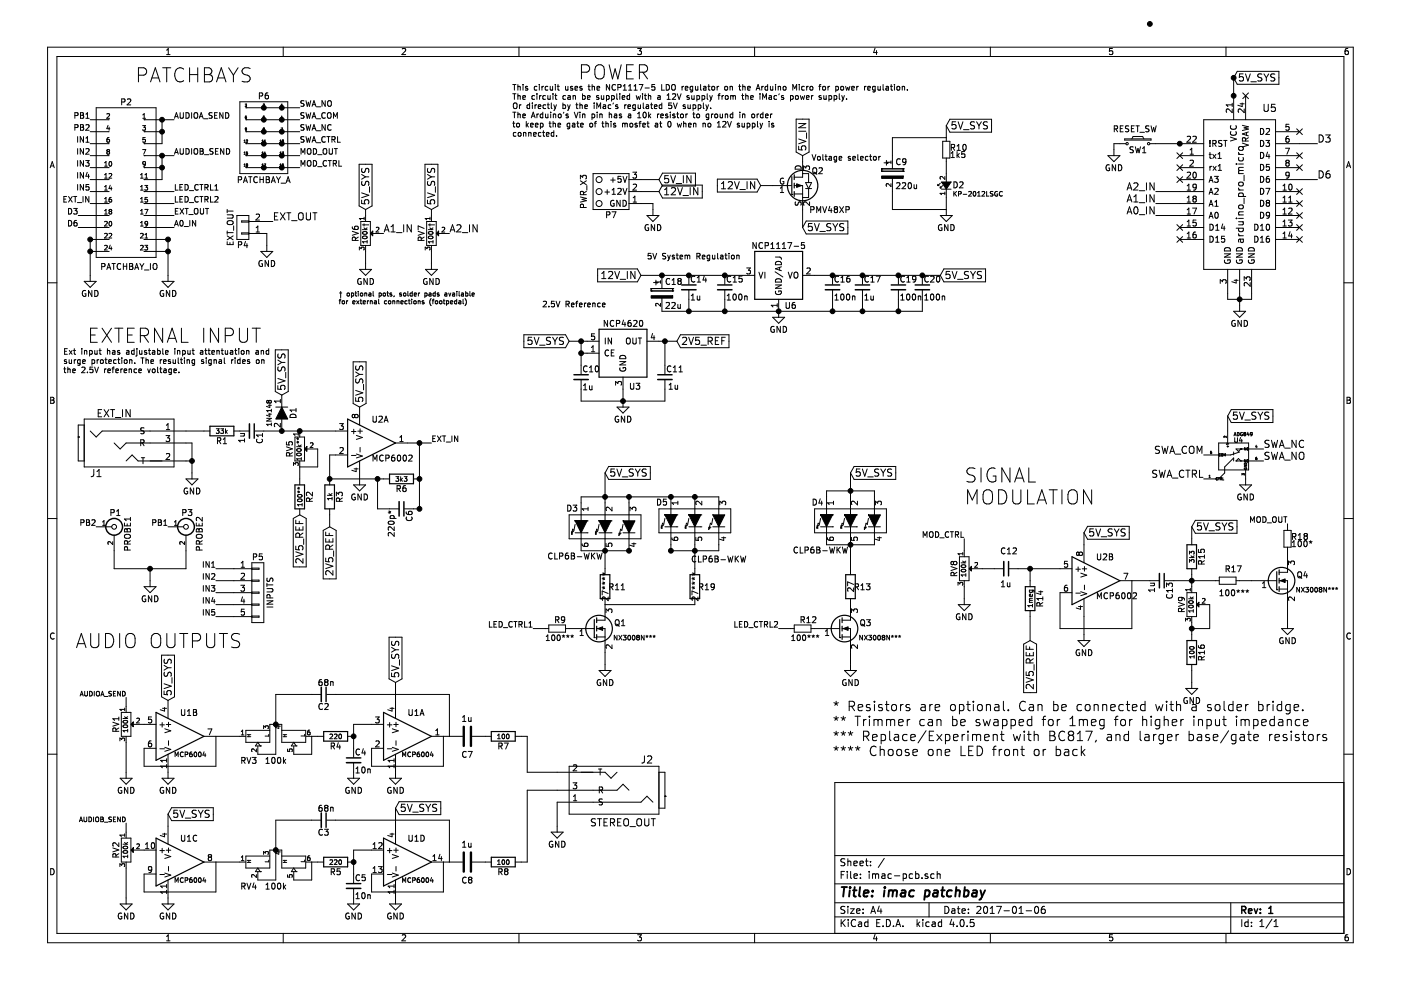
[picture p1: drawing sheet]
<svg xmlns="http://www.w3.org/2000/svg" width="297mm" height="210mm" viewBox="0 0 297 210" stroke-linecap="round" stroke-linejoin="round" font-family="sans-serif">
<g fill="none" stroke="#000" stroke-width=".21">
<path d="M10.1 10h276.8v189.9h-276.8zM12.1 12h272.8v185.9h-272.8zM29.4 15.9h1.1a.81 .81 0 0 0 .6-.7 .81 .81 0 0 0-.6-.8h-1.1v3M31.9 17.4l1-3 1 3M32.2 16.5h1.4M34.5 14.4h1.7M35.3 10.6l.4-.3v1.3M35.3 11.6h.8M35.3 14.4v3M38.9 14.7a1.12 1.12 0 0 0-1.3-.2 1.12 1.12 0 0 0-.6 1.2 1.28 1.28 0 0 0 .4 1.3 1.28 1.28 0 0 0 1.4 .2l.1-.1M40.2 14.4v3M40.2 15.8h1.7"/>
<path d="M41.9 14.4v3M43.3 14.4h1a.74 .74 0 0 1 .6 .7 .74 .74 0 0 1-.6 .7 .78 .78 0 0 1 .8 .7 .78 .78 0 0 1-.6 .9h-1.2zM43.3 15.8h1M45.9 17.4l1-3 1 3M46.2 16.5h1.4M48.5 14.4l1 1.5M49.5 15.9v1.5M50.5 14.4l-1 1.5M53 14.5l-1.1-.1a.74 .74 0 0 0-.6 .7 .74 .74 0 0 0 .6 .7 1.07 1.07 0 0 1 1.1 .7 .77 .77 0 0 1-.5 .9l-1.2-.2M56.8 19.7l-.4 .1-.1 .2-.1 .7 .2 .3 .5-.2-.1-.6h-.4l-.2 .2M60 10v2M85.3 10.4l.5-.1 .2 .3-.8 1h.8"/>
<path d="M108.7 17.9h.7M108.7 19.9h.7M109.1 17.9v1.2M109.1 19.9v1.2M109.8 17.9v1.2M109.8 19.9v1.2M109.8 18.4l.2-.1 .3 .1v.7M110 10v2M110.9 17.9v.1M110.9 18.3v.8M111.9 18.4l-.3-.1-.2 .2 .1 .2 .4 .1v.3h-.5M113.8 18.4l-.3-.1-.2 .2 .1 .6h.4"/>
<path d="M113.8 19.9v.1M114.3 17.9v.1M114.3 18.3v.8M114.9 18.3v.8M115.3 18.3l-.4 .2M116.1 18.4l-.3-.1-.2 .2 .1 .6h.4M116.7 18.3v.8l.5-.1M117.2 18.3v.8M117.2 19.9v.1M117.7 17.9v.1M117.7 18.3v.8M117.8 19.9v1l.3 .2"/>
<path d="M118.1 18.3h.5M118.3 17.9v1l.3 .2M119.9 18.3l.1 .8 .4-.1M120.4 18.3v.8M121.4 18.4l-.3-.1-.2 .2 .1 .2 .4 .1v.3h-.5M121.9 18.7l.6-.1-.2-.3-.3 .1-.1 .5 .2 .2h.3M123.3 15.3h1.1a.81 .81 0 0 0 .6-.8 .81 .81 0 0 0-.6-.8h-1.1v3M123.4 18.4l-.3-.1-.2 .2 .1 .2 .4 .1v.3h-.5M123.5 19.9v1.2M124.7 18.3h.4M124.9 17.9v1l.2 .2M125.5 17.9v1.2"/>
<path d="M125.5 18.4l.2-.1 .3 .1v.7M126.3 14.2a1 1 0 0 1 1.1-.5 1 1 0 0 1 .7 1l-.1 1.6a1.03 1.03 0 0 1-1.2 .4 1.03 1.03 0 0 1-.7-1zM126.6 18.7l.5-.1-.1-.3-.4 .1v.5l.2 .2h.3M129.1 13.7l.8 3 .5-2.1 .6 2.1 .7-3M129.2 17.9v1.2l-.6-1.2v1.2M130.5 18a.53 .53 0 0 0-.8 .5 .53 .53 0 0 0 .8 .5M130.8 19.9v1l.1 .2M131 18.5h.6v-.5l-.6-.1v1.2M131.4 19.9v.1M132.1 18.3l.4-.4v1.2M132.1 19.1h.7M132.9 15.2h.9"/>
<path d="M133.3 18.3l.3-.4v1.2M133.3 19.1h.7M133.5 19.9v1.2M134.3 13.7h-1.4v3h1.4M134.4 19.1h.7M134.4 18.3l.4-.4v1.2M135.2 10.3h.8l-.4 .5h.3l.1 .2-.1 .4-.2 .2-.5-.2M135.5 17.9h.8l-.5 1.2M135.6 15.3h1.1a.81 .81 0 0 0 .6-.8 .81 .81 0 0 0-.6-.8h-1.1v3M136.2 19.9v.1M136.3 15.3l1 1.4M136.8 18.7h.9"/>
<path d="M136.8 19.9v1l.3 .2M137.5 19.9v1.2M138.8 17.9h-.6v.6h.6v.5l-.2 .1-.4-.1M140.3 17.9v1.2h.6M141.3 17.9a.6 .6 0 0 1 .6 .6 .6 .6 0 0 1-.6 .6zM142.4 18.1l.3-.2 .4 .2 .1 .6-.3 .4a.4 .4 0 0 1-.5-.4zM142.6 20l.4-.1 .3 .3-.8 .9h.8M143.6 19.9l.4 1.2 .4-1.2M144.6 18.3v.8M145 18.3l-.4 .2M145.3 18.7l.5-.1-.1-.3-.4 .1v.5l.2 .2h.3M146.9 18.4l-.4-.1-.2 .2 .1 .6h.5"/>
<path d="M146.9 18.3l-.1 1.1h-.4M147.4 18.3l.1 .8 .5-.1M148 18.3v.8M148.5 17.9v1l.2 .2M149.2 18.4h.4l.1 .7M149.7 18.6l-.6 .2 .1 .3h.5M149.9 19.9v1l.2 .2M150.1 18.3h.4M150.3 17.9v1l.2 .2M151 18.4l.3-.1 .2 .2-.1 .6h-.4zM152 18.3v.8M152.4 18.3l-.4 .2"/>
<path d="M152.7 19.9l-.3 .1v1.1M153.7 18.4l.3-.1 .3 .2-.1 .6h-.5zM154.8 18.4l.2-.1 .2 .1 .1 .7M154.8 18.3v.8M156.6 18.3h.5M156.8 17.9v1l.3 .2M157.4 19.9v1l.3 .2M157.5 18.4l.2-.1 .2 .1 .1 .7M157.5 17.9v1.2M158.1 19.9v1.2M158.5 18.7l.6-.1-.2-.3-.3 .1-.1 .5 .2 .2h.3M160 10v2"/>
<path d="M160.3 19.1l.4-1.2 .4 1.2M160.4 18.8h.6M161.1 19.9v.1M161.5 18.3v.8M161.9 18.3l-.4 .2M162.8 18.4l-.4-.1-.2 .2 .1 .6h.5M162.8 17.9v1.2M163.3 18.3l.1 .8 .4-.1M163.8 18.3v.8M164.4 17.9v.1M164.4 18.3v.8M165 18.4l.2-.1 .2 .1 .1 .7"/>
<path d="M165 18.3v.8M165.2 19.9l-.1 .2M166.1 18.4l.3-.1 .3 .2-.2 .6h-.4zM168.1 19.1v-1.2l.4 .9 .4-.9v1.2M169.5 17.9v.1M169.5 18.3v.8M170.5 18.4l-.3-.1-.2 .2 .1 .6h.4M171 18.3v.8M171.4 18.3l-.4 .2M171.8 18.4l.3-.1 .3 .2-.2 .6h-.4zM173.6 18.3h.5M174.1 17.9l-.3 .2v1"/>
<path d="M174.5 18.4l.3-.1 .2 .2-.1 .6h-.4zM175.6 18.3v.8M175.9 18.3l-.3 .2M177.2 18.4l.4-.1 .2 .2-.1 .6h-.5M177.2 18.3v1.2M177.9 19.9v1l.2 .2M178.3 18.4l.3-.1 .3 .2-.2 .6h-.4zM179.3 18.3l.2 .8 .2-.6 .3 .6 .2-.8M180.6 18.7l.5-.1-.1-.3-.4 .1v.5l.2 .2h.3M181.6 18.3v.8M182 18.3l-.4 .2M183.3 18.3v.8"/>
<path d="M183.6 18.3l-.3 .2M184 18.7l.5-.1-.1-.3-.4 .1v.5l.2 .2h.3M185.5 10.2l-.3 .9h.8M185.6 18.4l-.4-.1-.2 .2 .1 .6h.5M185.6 18.3l-.1 1.1h-.5M185.8 10.7v.9M186.1 18.3l.1 .8 .4-.1M186.6 18.3v.8M187.2 17.9v1l.2 .2M187.9 18.4h.4l.1 .7M188.4 18.6l-.6 .2 .1 .3h.5M188.8 18.3h.4"/>
<path d="M189 17.9v1l.2 .2M189.6 17.9v.1M189.6 18.3v.8M190.2 18.4l.4-.1 .2 .2-.1 .6h-.5zM191.3 18.4l.2-.1 .2 .1 .1 .7M191.3 18.3v.8M192.4 19v.1M210 10v2M235.9 10.3h-.6l-.1 .6 .6-.1 .1 .5-.2 .3-.5-.2M259.9 10v2M261.6 16.5v8.9M262.3 15.1h8.9v2.8h-8.9l-.7-1.4z"/>
<path d="M263.5 19.7l1.2 1.2M263.6 15.7h-.8v.7l.2-.2 .5 .1 .1 .6-.3 .3-.5-.2M264.1 15.7l.5 1.5 .5-1.5M264.7 19.7l-1.2 1.2M265.2 17.3h1.2M267.5 15.7h-.5l-.3 .1v.4l.7 .3 .1 .4-.3 .3-.5-.1M268 15.7l.5 .8M268.5 16.5v.7M269 15.7l-.5 .8M270.3 15.7h-.6l-.2 .1v.4l.6 .3 .2 .4-.3 .3-.6-.1M285.8 10.3h-.4l-.2 .3v.7l.2 .3 .4-.2 .1-.4-.1-.2h-.4l-.2 .2M10.6 35.6l.5-1.3 .4 1.3"/>
<path d="M10.8 35.2h.6M15.9 24.5l.6-.1v-.4l-.6-.1v1.2M16.5 29v1.2M16.5 31.5v1.2M16.5 34v1.2M16.5 36.6v1.2M16.5 39.1v1.2M16.5 26.5l-.6-.1v1.2M16.5 26.5h.1M16.5 26.5v.5h-.6M17.1 23.9l.6 .1v.2l-.2 .2 .3 .3-.1 .3-.6 .1zM17.1 26.4l.6 .1v.3l-.2 .2 .3 .2-.1 .4h-.6z"/>
<path d="M17.1 24.4h.4M17.1 27h.4M17.7 29v1.2l-.7-1.2v1.2M17.7 31.5v1.2l-.7-1.2v1.2M17.7 34v1.2l-.7-1.2v1.2M17.7 36.6v1.2l-.7-1.2v1.2M17.7 39.1v1.2l-.7-1.2v1.2M18.2 34h.7l-.4 .5 .3 .1v.5l-.1 .1-.5-.1M18.2 25.1h.7M18.2 26.5l.5-.1 .2 .4-.7 .8h.7M18.2 30.2h.7M18.2 31.6l.5-.1 .2 .3-.7 .9h.7"/>
<path d="M18.2 24.2l.3-.3v1.2M18.2 29.3l.3-.3v1.2M18.5 36.5l-.3 .9h.7M18.8 37v.8M18.8 39.1h-.5l-.1 .6h.6v.5l-.1 .1-.5-.1M19.1 38.1h3.8M19.1 35.5h3.8M19.1 25.4h3.8M19.1 33h3.8M19.1 27.9h3.8M19.1 30.5h3.8M20.4 22.8h12.7v31.8h-12.7z"/>
<path d="M22.2 35.2h.6M22.2 34.5l.3-.3v1M22.2 37.1l.3-.3v1M22.2 39.6l.3-.3v1M22.2 37.8h.6M22.7 24.2l.3-.1 .2 .3-.6 .7h.6M22.7 31.9h.1M22.7 31.9l.2-.2 .3 .2M22.7 31.9l.2 .2M22.9 32.1l-.2 .2 .2 .4 .3-.2-.2-.4M22.9 32.1h.1M22.9 26.6l-.2 .7h.6"/>
<path d="M22.9 25.4h.1M22.9 27.9h.1M22.9 30.5h.1M22.9 33h.1M22.9 35.5h.1M22.9 38.1h.1M23.1 36.9l.4-.1 .2 .3-.6 .7h.6M23.1 29.2l-.4 .2v.6l.2 .2 .3-.1-.1-.5-.2-.1-.2 .2M23.1 27v.6M23.2 31.9h.1M23.2 31.9l-.2 .2M23.3 34.3l.1-.1a.48 .48 0 0 1 .3 .6 .48 .48 0 0 1-.4 .4l-.2-.3z"/>
<path d="M23.4 39.3l-.3 .7h.6M23.6 39.7v.6M25.8 21.6h.6l.1-.5-.7-.1v1.2M27 21.1l.5-.1 .2 .3-.8 .9h.8M29.8 37.8h.6M29.8 37.1l.3-.3v1M29.8 39.6l.3-.3v1M30.2 26.6h.7l-.4 .4 .4 .2-.1 .3h-.6M30.2 31.7h.7l-.4 1M30.3 25.1h.6M30.3 24.4l.3-.3v1M30.5 25.4h.1"/>
<path d="M30.5 27.9h.1M30.5 30.5h.1M30.5 33h.1M30.5 35.5h.1M30.5 38.1h.1M30.5 35.5h3.9M30.5 25.4h6.4M30.5 33h6.4M30.5 27.9h3.9M30.7 39.3h.6l-.3 .4 .3 .2v.3h-.6M30.7 37.8h.6M30.7 37.1l.3-.3v1"/>
<path d="M30.8 29.2h-.5v.5l.5-.1 .1 .4-.3 .2-.3-.1M30.9 34.7l-.3 .2-.3-.2v-.4l.3-.1a.62 .62 0 0 1 0 1h-.2M34.4 33v5.1h-3.9M34.4 25.4v5.1h-3.9M37 25.1l.4-1.2 .4 1.2M37 32.7l.4-1.2 .4 1.2M37.1 24.7h.6M37.1 32.3h.6M37.2 39.1v1.2h.6M38.1 39.7h.4M38.2 23.9v1l.2 .2 .4-.1 .1-.1v-1M38.2 31.5v1l.2 .2 .4-.1 .1-.1v-1"/>
<path d="M38.7 39.1h-.6v1.2h.6M39.2 39.1a.6 .6 0 0 1 .7 .6 .6 .6 0 0 1-.7 .6zM39.4 23.9a.6 .6 0 0 1 .7 .6 .6 .6 0 0 1-.7 .6zM39.4 31.5a.6 .6 0 0 1 .7 .6 .6 .6 0 0 1-.7 .6zM40.6 23.9v1.2M40.6 31.5v1.2M41.2 24l.2-.1 .5 .1v.7l-.3 .4a.4 .4 0 0 1-.5-.4zM41.2 31.7l.2-.2 .5 .2v.6l-.3 .4a.4 .4 0 0 1-.5-.4zM42 39.2a.53 .53 0 0 0-.7 .5 .53 .53 0 0 0 .7 .5M42.3 25.1l.4-1.2 .4 1.2M42.4 39.1h.6M42.4 24.7h.5"/>
<path d="M42.4 31.5l.6 .1 .1 .2-.3 .3 .3 .2-.1 .3-.6 .1zM42.4 32.1h.4M42.7 39.1v1.2M43.2 25.2h.9M43.3 32.8h1M43.4 39.7h.6l.1-.5-.7-.1v1.2M43.7 39.7l.4 .6M44.6 39.1v1.2h.6M45 23.9h-.6v.4a.47 .47 0 0 1 .4 .2 .47 .47 0 0 1 .1 .5h-.6M45.2 31.6h-.6l-.1 .4a.47 .47 0 0 1 .5 .1 .47 .47 0 0 1 0 .5h-.5M45.5 24.4h.4M45.6 39.4l.3-.3v1.2"/>
<path d="M45.7 32.1h.4M46.1 23.9h-.6v1.2h.6M46.3 31.5h-.6v1.2h.6M47.3 23.9v1.2l-.7-1.2v1.2M47.5 31.5v1.2l-.7-1.2v1.2M47.8 23.9a.6 .6 0 0 1 .7 .6 .6 .6 0 0 1-.7 .6zM48 31.5a.6 .6 0 0 1 .7 .6 .6 .6 0 0 1-.7 .6zM50.5 38.1h.6l.1-.5-.7-.1v1.2M50.9 21.6h10.1v15.2h-10.1zM51.6 38.7l.4-1.2 .5 1.2M51.7 30.2h.3M51.7 32.7h.3"/>
<path d="M51.7 35.3h.3M51.7 29.8l.2-.1v.5M51.7 32.4l.2-.2v.5M51.7 34.9l.2-.1v.5M51.7 38.4h.6M52 22.1h.3l-.2 .2 .2 .2h-.3M52 22.5h.1M52 27.2h.3v.2h-.3zM52.1 22.8h.1M52.1 25.4h.1M52.1 27.9h.1M52.1 30.5h.1"/>
<path d="M52.1 33h.1M52.1 35.5h.1M52.1 22.8h11.4M52.1 35.5h11.4M52.1 25.4h11.4M52.1 33h11.4M52.1 27.9h11.4M52.1 30.5h11.4M52.2 29.7h.2l.1 .1-.3 .4h.3M52.2 24.6l-.2 .1v.3l.3 .1-.1-.3-.2 .1M52.2 34.9h.3M52.2 34.9h.1"/>
<path d="M52.3 34.9v.1M52.3 27.4l-.3 .2M52.3 27.4h.1M52.3 35h.1M52.3 35v.3l.2-.1-.1-.2M52.5 35h-.1M52.5 32.2h-.2l-.1 .3 .3-.1v.3h-.3M52.5 34.9v.1M52.5 34.9h.1M52.7 37.5h.7M53.1 37.5v1.2M54.6 37.6a.56 .56 0 0 0-.8 .5 .56 .56 0 0 0 .8 .5"/>
<path d="M55 20.4l.6-.1 .1-.5-.7-.1v1.3M55.1 37.5v1.2M55.1 38.1h.7M55.6 30.2h.2M55.6 32.7h.2M55.6 35.3h.2M55.6 29.8l.1-.1v.5M55.6 32.4l.1-.2v.5M55.6 34.9l.1-.1v.5M55.8 25.1h.1M55.8 27.2h.3M55.8 27.3l.1 .1"/>
<path d="M55.8 27.2v.1M55.8 22.1l.3 .1-.3 .4h.3M55.8 22.1h.1M55.8 37.5v1.2M55.9 27.4v.2l.2-.1-.1-.1M55.9 27.4h.1M55.9 22.8h.1M55.9 25.4h.1M55.9 27.9h.1M55.9 30.5h.1M55.9 33h.1M55.9 35.5h.1"/>
<path d="M56 34.8h.3l-.2 .5M56 30.2h.3M56 29.8l.2-.1v.5M56.1 24.6h-.3v.3h.3l-.1 .2h-.2M56.1 27.3l-.1 .1M56.1 27.2v.1M56.2 32.2l-.2 .3h.3M56.3 32.4v.3M56.4 37.5h.5l.2 .2-.2 .4 .2 .1 .1 .3-.3 .2h-.5zM56.4 38.1h.5M57.5 38.7l.4-1.2 .5 1.2M57.7 38.4h.5"/>
<path d="M58.6 37.5l.4 .6M59 38.1v.6M59.4 30.2h.2M59.4 32.7h.2M59.4 35.3h.2M59.4 32.4l.1-.2v.5M59.4 29.8l.1-.1v.5M59.4 34.9l.1-.1v.5M59.5 37.5l-.5 .6M59.6 27.1h.3l-.2 .5M59.6 38.8h1M59.6 22.6h.3"/>
<path d="M59.6 22.2l.2-.1v.5M59.7 22.8h.1M59.7 25.4h.1M59.7 27.9h.1M59.7 30.5h.1M59.7 33h.1M59.7 35.5h.1M59.7 24.6l-.1 .3h.3M59.8 32.2h.3l-.1 .2 .1 .3h-.3M59.8 24.8v.3M59.9 29.7a.19 .19 0 0 1 .2 .2 .19 .19 0 0 1-.2 .2zM60.1 34.8l-.2 .1-.1 .3h.3v-.2h-.3"/>
<path d="M60.7 38.7l.4-1.2 .4 1.2M60.8 38.4h.6M63.8 32.7v-1.2l.4 .8 .4-.8v1.2M63.8 35.2v-1.2l.4 .9 .4-.9v1.2M64.5 21.4h-.6l-.1 .4a.47 .47 0 0 1 .5 .2 .47 .47 0 0 1 0 .5h-.5M64.5 23.9h-.6l-.1 .4a.47 .47 0 0 1 .5 .2 .47 .47 0 0 1 0 .5h-.5M64.5 26.5h-.6l-.1 .4a.47 .47 0 0 1 .5 .2 .47 .47 0 0 1 0 .5h-.5M64.5 29h-.6l-.1 .4a.47 .47 0 0 1 .5 .2 .47 .47 0 0 1 0 .5h-.5M64.9 23.9l.2 1.2 .3-.9 .2 .9 .3-1.2M64.9 26.4l.2 1.2 .3-.8 .2 .8 .3-1.2M64.9 21.3l.2 1.2 .3-.8 .2 .8 .3-1.2M64.9 29l.2 1.2 .3-.9 .2 .9 .3-1.2"/>
<path d="M65.2 31.7l.2-.2 .5 .2v.6l-.2 .4a.4 .4 0 0 1-.6-.4zM65.2 34.2l.2-.2 .5 .2v.6l-.2 .4a.4 .4 0 0 1-.6-.4zM66.2 25.1l.4-1.2 .4 1.2M66.2 27.6l.4-1.2 .4 1.2M66.2 22.5l.4-1.2 .4 1.2M66.2 30.2l.4-1.2 .4 1.2M66.3 24.7h.5M66.3 27.3h.5M66.3 22.2h.5M66.3 29.8h.5M66.4 31.5a.6 .6 0 0 1 .7 .6 .6 .6 0 0 1-.7 .6zM66.4 34a.6 .6 0 0 1 .7 .6 .6 .6 0 0 1-.7 .6z"/>
<path d="M67.1 25.2h.9M67.1 27.7h.9M67.1 22.6h.9M67.1 30.3h.9M67.4 32.8h.9M67.4 35.3h.9M68.5 31.7l.3-.2 .4 .2 .1 .6-.3 .4a.4 .4 0 0 1-.5-.4zM69 24a.53 .53 0 0 0-.8 .5 .53 .53 0 0 0 .8 .5M69 29.1a.53 .53 0 0 0-.8 .4 .53 .53 0 0 0 .8 .5M69 21.3v1.2l-.7-1.2v1.2M69 26.4v1.2l-.7-1.2v1.2M69.2 34.1a.53 .53 0 0 0-.7 .5 .53 .53 0 0 0 .7 .5"/>
<path d="M69.3 29h.7M69.5 24l.2-.1 .4 .1 .1 .7-.3 .4a.4 .4 0 0 1-.5-.4zM69.5 21.5l.2-.2 .5 .2 .1 .6-.3 .4a.4 .4 0 0 1-.5-.4zM69.6 34h.7M69.6 29v1.2M69.8 31.5v1l.2 .2 .4-.1 .1-.1v-1M69.9 34v1.2M70.2 26.5a.53 .53 0 0 0-.7 .5 .53 .53 0 0 0 .7 .5M70.4 29.6l.6-.1v-.4l-.6-.1v1.2M70.7 34.7l.5-.1 .1-.5-.6-.1v1.2M70.7 29.6l.4 .6M70.7 25.1v-1.2l.4 .8 .4-.8v1.2"/>
<path d="M70.9 31.5h.6M70.9 34.7l.4 .5M71.2 31.5v1.2M71.6 29v1.2h.6M71.8 34v1.2h.6M76.1 34.8h2.8v8.9l-1.4 .7-1.4-.7zM76.7 37l.8 .5M76.7 38.4v.6l.1 .2h.5l.2-.6 .4-.2 .3 .3-.1 .6M76.7 35.7v.6l.1 .2h.5l.2-.7 .4-.1 .3 .3-.1 .6M77.5 37.5h.7M77.5 37.5l-.8 .5M78.3 39.6v1.2"/>
<path d="M90.1 34.8h2.7v8.9l-1.3 .7-1.4-.7zM90.6 37l.8 .5M90.7 38.4l-.1 .6 .3 .3 .4-.1 .3-.7h.4l.2 .2-.1 .6M90.7 35.7l-.1 .6 .3 .3 .4-.2 .3-.6h.4l.2 .2-.1 .6M91.4 37.5h.8M91.4 37.5l-.8 .5M92.3 39.6v1.2M108.7 23.8h.7M108.7 26.1h.5M108.9 22l.2-.2 .5 .2v.6l-.3 .4a.4 .4 0 0 1-.5-.4zM108.9 25.7v1.1l.3 .1M109.1 23.8v1.2"/>
<path d="M109.4 28.2l-.3-.1-.3 .2 .1 .5h.5M109.6 26.2l.3-.1 .3 .3-.2 .5h-.4zM109.8 23.8v1.2M109.8 20.4l.2-.1h.3v.8M109.8 24.3l.2-.1h.3v.8M109.9 28.2l.4-.1 .2 .2-.1 .5h-.4zM110.1 22.2v.8M110.5 22.2l-.4 .2M110.8 20.7l.6-.1-.2-.3h-.3l-.1 .6 .2 .2 .4-.1M110.8 24.6l.6-.1-.2-.3h-.3l-.1 .6 .2 .2 .4-.1M111 28.2l.2-.1 .3 .1v.7M111 28.1v.8"/>
<path d="M111.6 25.7v1.2M111.7 26.5l.3 .4M112 26.1l-.4 .5M112.1 28.2l.2-.1 .2 .1 .1 .7M112.1 28.1v.8M112.3 22.3l-.3-.1-.3 .2 .1 .6h.5M112.3 21.8v1.2M112.5 26.5l.6-.1-.2-.3-.4 .1v.6l.2 .1h.3M112.6 25l.5-1.2 .4 1.2M112.8 24.6h.5M112.9 21.8v.1M112.9 22.2v.8"/>
<path d="M113.1 28.5l.6-.1-.2-.3-.3 .1-.1 .5 .2 .2 .3-.1M113.3 20.3h-.3l-.2 .2 .1 .5h.4M113.4 22.2v.8M113.5 26.5l.6-.1-.2-.3-.3 .1-.1 .6 .2 .1h.3M113.8 22.2l-.4 .2M113.8 20.3v.8M113.8 24.2v.8M114.1 22.6l.6-.1-.2-.3-.3 .1-.1 .5 .2 .2h.3M114.2 24.2l-.4 .2M114.4 20.3v.8M114.6 26.2l.3-.1 .3 .3-.2 .5h-.4M114.6 26.1v1.2"/>
<path d="M114.7 28.2l-.3-.1-.3 .2 .1 .5h.5M114.8 20.3l-.4 .2M115 28.1h.5M115.1 23.8v1.2M115.1 24.2h-.3l-.3 .2 .1 .5h.5M115.2 27.7v1l.3 .2M115.6 20.3h-.3l-.2 .2 .1 .5h.4M115.7 24.2v.7h.5M115.7 22.3l-.3-.1-.3 .2 .1 .6h.5M115.8 28.5l.6-.1-.2-.3-.3 .1-.1 .5 .2 .2 .4-.1M116 22.2h.5M116.1 20.3l.1 .7 .5-.1"/>
<path d="M116.2 24.2v.8M116.2 21.8v1l.3 .2M116.4 26.1h.5M116.6 25.7v1.1l.3 .1M116.7 20.3v.8M116.8 23.8v.1M116.8 24.2v.8M116.9 21.8v1l.2 .2M117.2 20.3v.8M117.3 26.2l.1-.1 .3 .1 .1 .7M117.3 25.7v1.2M117.3 24.3l.2-.1h.3v.8"/>
<path d="M117.3 24.2v.8M117.4 28.2l-.3-.1-.2 .2 .1 .5h.4M117.4 22.2l.3 .8M117.4 27.7v1.2M117.6 20.3h.5M117.7 23l-.3 .4M118 22.2l-.3 .8M118 28.8v.1M118.3 26.5l.6-.1-.2-.3-.3 .1-.1 .6 .2 .1h.3M118.4 24.3l.4-.1 .2 .2-.1 .5h-.4zM119.3 22.3l.4-.1 .2 .2-.1 .6h-.5M119.3 21.8v1.2"/>
<path d="M119.5 23.8l-.1 .2M119.9 20.3h-.3l-.3 .2 .1 .5h.5M120.3 22.2l.3 .8M120.4 20.3h.5v.8M120.5 24.2h-.3l-.2 .1 .1 .2 .4 .1v.3h-.5M120.6 23l-.3 .4M120.8 26.1l-.1 1.1-.4 .1M120.8 26.2l-.3-.1-.3 .3 .1 .5h.5M120.9 22.2l-.3 .8M120.9 20.6l-.5 .2v.2h.5M121.4 26.2h.4l.1 .7M121.5 20.4l.2-.1h.3v.8"/>
<path d="M121.5 20.3v.8M121.8 23.8l.4 1.2 .4-1.2M121.9 26.4l-.6 .3 .1 .2h.5M122.1 22.2h.4M122.3 21.8v1l.2 .2M122.3 26.1h.4M122.5 25.7v1.1l.2 .1M123 22.3l.1-.1 .3 .1 .1 .7M123 23.8v.1M123 21.8v1.2M123 24.2v.8M123.1 38v-.8l.4 .4 .1-.4h.6l.1 .2-.1 .6"/>
<path d="M123.1 38.3l1.2 .9M123.1 26.5l.6-.1-.2-.3-.3 .1-.1 .6 .2 .1h.3M123.5 20.3h.4l.2 .2-.1 .5h-.5M123.5 24.3l.2-.1h.3v.8M123.5 24.2v.8M124 22.6l.6-.1-.2-.3-.4 .1v.5l.2 .2h.3M124.3 38.3l-1.2 .9M124.4 39.3v1M124.6 20.7l.5-.1-.1-.3h-.4v.6l.1 .2 .4-.1M125.1 26.2l.3-.1 .3 .3-.2 .5h-.4zM125.5 24.2h.4l.2 .2-.1 .5h-.5M125.5 24.2v1.2"/>
<path d="M125.7 36.8h7.7v7.6h-7.7zM126 21.8v.1M126 22.2v.8M126 26.1h.5M126.5 25.7l-.3 .2v1M126.5 20.5l.5 .3-.2 .3-.3-.1M126.5 20.4v.1M126.5 23v-1.2l.4 .9 .4-.9v1.2M126.6 23.8v.1M126.6 24.2v.8M126.9 20.3h-.2l-.2 .1M127.2 24.2v.8"/>
<path d="M127.2 24.3l.1-.1h.3l.1 .8M127.5 20.3v.7l.5-.1M127.6 26.1h.5M127.8 25.7v1.1l.3 .1M127.9 22.3h.5v.7M128 20.3v.8M128.4 22.5l-.5 .2v.3h.5M128.5 26.2l.1-.1 .3 .1 .1 .7M128.5 25.7v1.2M128.6 20.3h.3l.3 .2-.2 .5h-.4M128.6 20.3v1.2M129.2 23.8v1.2"/>
<path d="M129.2 24.3l.1-.1h.3l.1 .8M129.5 38.2h.9M129.5 22.3l-.3-.1-.3 .2 .1 .6h.5M129.6 25.7v.1M129.6 26.1v.8M129.7 20.3h.3l.3 .2-.2 .5h-.4M129.7 20.3v1.2M130 37.7v1M130.1 21.8l-.1 .3M130.3 24.2h.4l.1 .8M130.5 26.2l-.3-.1-.1 .2v.2l.4 .1v.3h-.4M130.8 24.5l-.6 .2 .1 .2h.5"/>
<path d="M131 22.3l-.3-.1-.2 .2 .1 .2 .4 .1v.3h-.5M131.4 20.3v.8M131.7 37.4h-.7v.6h.7v.5l-.2 .2-.5-.2M131.8 24.2h-.3l-.2 .1 .1 .2 .4 .1v.3h-.5M131.9 20.7l.6-.1-.2-.3h-.3l-.1 .6 .2 .2 .3-.1M132 26.2l.3-.1 .2 .2M132 26.1v.8M132.1 39.9l.4 1.3 .4-1.3M132.1 37.4l.4 1.3 .4-1.3M132.4 22.2v.8M132.5 26.3v.6M132.5 26.3l.2-.2 .3 .1v.7"/>
<path d="M132.8 22.2l-.4 .2M133.1 22.6l.6-.1-.2-.3-.3 .1-.1 .5 .2 .2h.3M133.2 24.2h.5v.8M133.3 38.1h6.4M133.5 20.3h-.3l-.3 .2 .1 .5h.5M133.6 26.2l.3-.1 .3 .3-.2 .5h-.4zM133.7 24.5l-.5 .2v.2h.5M134.2 36.5h.8l-.5 .5 .4 .1v.5l-.2 .2-.5-.2M134.2 39.1l.5-.1 .3 .4-.8 .9h.8M134.7 22.3l-.3-.1-.3 .2 .1 .6h.5M134.7 22.2v1.1l-.5 .1M134.9 20.3l.2 .8 .2-.6 .3 .6 .2-.8"/>
<path d="M135.1 26.2l-.3-.1-.2 .2 .1 .2 .4 .1v.3h-.5M135.2 24.1l.3-.3v1.2M135.2 25h.7M135.3 22.2v.8l.5-.1M135.5 26.1h.4M135.8 22.2v.8M135.9 25.7l-.3 .2v1M136.2 20.3v.8M136.3 26.5l.5-.1-.1-.3-.4 .1v.6l.2 .1h.3M136.4 21.8v1l.2 .2M136.4 23.9l.2-.1a.63 .63 0 0 1 .4 .6 .63 .63 0 0 1-.4 .6l-.3-.5zM136.6 20.3h.5"/>
<path d="M137 22.3h.5v.7M137.2 26.1h.4M137.3 25.7v1.1l.3 .1M137.5 20.4l.1-.1h.3l.1 .8M137.5 23.8v1.2M137.5 22.5l-.5 .2v.3h.5M137.6 24.5l.4 .5M137.9 22.2h.5M138 24.2l-.5 .4M138.1 21.8v1l.3 .2M138.7 22.6l.6-.1-.2-.3-.3 .1-.1 .5 .2 .2h.3M138.9 26.2h.5l.1 .7"/>
<path d="M139.4 24.2v.8M139.5 26.4l-.6 .3v.2h.6M139.5 20.3h.4l.1 .8M139.8 24.2l-.4 .2M139.9 26.1h.4M140 20.6l-.6 .2 .1 .2h.5M140 25.7v1.1l.3 .1M140.1 24.6l.5-.1-.1-.3h-.4v.6l.2 .2 .3-.1M140.3 22.3l-.3-.1-.2 .2 .1 .6h.4M140.3 21.8v1.2M140.5 36.7h6.9v2.7h-6.9l-.8-1.3zM140.5 39.2h8.4v2.8h-8.4l-.8-1.4z"/>
<path d="M141.4 21.1h.7M141.4 20.2l.4-.3v1.2M141.6 24.2h-.3l-.2 .1 .1 .2 .4 .1v.3h-.5M141.7 25.8l.2-.1a.63 .63 0 0 1 .4 .6 .63 .63 0 0 1-.4 .6l-.3-.4zM141.7 37.2h-.7l-.1 .8 .2-.2 .5 .1 .2 .6-.3 .3-.6-.2M142.1 23.8v.1M142.1 24.2v.8M142.2 37.2l.5 1.6 .5-1.6M142.3 39.9l.6-.1 .3 .4-.9 1.1h.9M142.4 21.8h-.6v.6h.6v.5l-.2 .1-.4-.1M142.8 21.8l.4 1.2 .4-1.2M143.1 24.2h-.3l-.2 .1 .1 .2 .4 .1v.3h-.5"/>
<path d="M143.4 38.9h1.1M143.5 24.2h.4M143.6 26.1l.2 .8 .2-.5 .3 .5 .2-.8M143.6 23.8v1l.3 .2M143.7 39.8l.5 1.5 .5-1.5M144.3 24.3l.4-.1 .2 .2-.1 .5h-.4zM144.9 37.2v1.6M144.9 25.7v1.2M144.9 26.2l.2-.1 .3 .1v.7M145.3 22.3l-.3-.1-.2 .2 .1 .2 .4 .1v.3h-.5M145.4 24.2v.8M145.6 20.5l.6 .3-.2 .3-.4-.1"/>
<path d="M145.6 20.4v.1M145.8 24.2l-.4 .2M145.8 22.2l.1 .8 .5-.1M146 26.5l.5-.1-.1-.3-.4 .1v.6l.2 .1h.3M146.1 20.3h-.3l-.2 .1M146.3 39.8v1.5M146.4 22.2v.8M146.5 37.2v1.6l-.9-1.6v1.6M146.7 20.3v.7l.5-.1M146.9 24.2h.4M146.9 22.3l.4-.1 .2 .2-.1 .6h-.5M146.9 22.2v1.2"/>
<path d="M147 26.2l.2-.1 .3 .1v.7M147 26.1v.8M147.1 23.8v1l.2 .2M147.2 20.3v.8M147.8 24.3l.3-.1 .2 .2-.1 .5h-.4zM147.8 20.3h.3l.2 .2-.1 .5h-.4M147.8 20.3v1.2M148 39.8v1.5l-.9-1.5v1.5M148 22.3l.4-.1 .2 .2-.1 .6h-.5M148 22.2v1.2M148.8 20.3h.4l.2 .2-.1 .5h-.5M148.8 20.3v1.2"/>
<path d="M149 26.2l.2-.1 .3 .1 .1 .7M149 26.1v.8M149.1 21.8v1l.2 .2M149.7 22.2l.2 .8M149.9 23l-.2 .4M150.1 26.2l.4-.1 .2 .3-.1 .5h-.4zM150.2 22.2l-.3 .8M150.3 24.2h-.4l-.2 .2 .1 .5h.5M150.3 24.2l-.1 1.1h-.4M150.5 20.3l.2 .8M150.7 22.9v.1M150.7 21.1l-.2 .4"/>
<path d="M150.9 24.2v.8M151 20.3l-.3 .8M151.2 24.2l-.3 .2M151.6 24.3l.3-.1 .3 .2-.2 .5h-.4zM152.1 38h8.4l.8 1.3-.8 1.4h-8.4zM152.1 26.9h.7M152.1 26.1l.3-.4v1.2M152.2 20.3h.5M152.7 24.2v.7h.5M153 38.9l.4-.4v1.5M153.1 20.3v.8M153.2 24.2v.8"/>
<path d="M153.2 25.8l.5-.1 .2 .4-.7 .8h.7M153.4 20.3l-.3 .2M153.8 24.3l.1-.1h.3l.1 .8M153.8 24.2v.8M153.9 20.3h.3l.2 .2-.1 .5-.5-.1zM154.3 25.7l.4 1.2 .4-1.2M154.4 38.7l.6-.2 .3 .4-.9 1.1h.9M154.9 20.4l.4-.1 .1 .1M154.9 20.3v.8M155.4 24.2h-.4l-.2 .2 .1 .5h.5M155.4 23.8v1.2M155.4 20.4l.2-.1h.3v.8"/>
<path d="M155.4 20.4v.7M155.7 38.5l.5 1.5 .5-1.5M156.8 26.2l-.3-.1-.2 .2 .1 .2 .4 .1v.3h-.5M156.9 23.8v.1M156.9 24.2v.8M157.2 20.3h.5M157.3 26.1l.1 .8 .4-.1M157.4 24.2v.8M157.4 24.3l.2-.1h.3v.8M157.8 26.1v.8M158.1 20.4l.2-.1h.3v.8M158.4 38.5v1.5"/>
<path d="M158.4 26.2l.4-.1 .2 .3-.1 .5h-.5M158.4 26.1v1.2M159.2 20.7l.5-.1-.1-.3h-.4v.6l.1 .2 .4-.1M159.4 24.3l.4-.1 .2 .2-.1 .5h-.4zM159.5 26.2l.4-.1 .2 .3-.1 .5h-.5M159.5 26.1v1.2M160 38.5v1.5l-.9-1.5v1.5M160.5 24.2v.8M160.6 25.7v1.1l.2 .1M160.9 24.2l-.4 .2M161.1 20.3v.8M161.1 26.1l.3 .8"/>
<path d="M161.3 39.3h6.5M161.4 26.9l-.3 .4M161.7 21.1v-1.2l.4 .8 .4-.8v1.2M161.7 26.1l-.3 .8M161.8 24.2h-.4l-.2 .2 .1 .5h.5M161.8 23.8v1.2M162.3 24.6l.6-.1-.2-.3h-.4v.6l.2 .2 .3-.1M163.1 25.7v.1M163.1 20.3h.4l.1 .8M163.1 26.1v.8M163.4 24.2v.8M163.6 20.6l-.6 .2 .1 .2h.5"/>
<path d="M163.7 24.2l-.3 .2M164 26.2l-.3-.1-.1 .2v.2l.4 .1v.3h-.4M164.7 20.3h-.4l-.2 .2 .1 .5h.5M165.4 39.9l.4-.3v1.2M165.7 20.5l.5 .3-.2 .3-.3-.1M165.7 20.4v.1M166.1 37.8a.59 .59 0 0 0-.7 .6 .59 .59 0 0 0 .7 .6l.1-.5h-.2M166.1 20.3h-.2l-.2 .1M167.6 20.3h.4l.2 .2-.1 .5h-.5M167.6 20.3v1.2M168.4 39.3h1.8v8.9M168.7 20.3h.4l.2 .2-.1 .5-.5-.1z"/>
<path d="M168.8 35.3a.67 .67 0 0 1 .7-.1 .67 .67 0 0 1 .4 .7h-1.3zM168.8 25.3h2.7v6.9l-1.3 .8-1.4-.8zM169.3 31v.7l.8 .1-.2-.2 .1-.5 .6-.2 .3 .3-.2 .6M169.3 29.5l1.6 .5-1.6 .5M169.3 27.8h1.6M169.3 26.2h1.6l-1.6 .9h1.6M169.7 20.3l.2 .8 .2-.6 .3 .6 .2-.8M170.2 36.8h1.2v1.9M170.2 33v4.6h-1.8M170.4 36v-.8l.5 .4 .1-.4h.5l.1 .2-.1 .6M170.8 40h1.3M170.8 38.7h1.3l-.7 1.3z"/>
<path d="M171 20.7l.5-.1-.1-.3h-.4v.6l.2 .2 .3-.1M171 28.2v1.1M171.4 40v1.9h-1.2M172 20.3v.8M172.2 32.8l.4 1.2 .4-1.2M172.4 35.7l.2-.1h.4l.2 .8a.42 .42 0 0 1-.3 .4 .42 .42 0 0 1-.4 0l-.2-.4zM172.4 20.3l-.4 .2M172.6 36.5l.4 .3M173 36.8l.2 .1M173.4 33.3l.3-.1 .3 .2-.2 .5h-.4zM173.6 35.7l.5-.1 .3 .3-.8 .9h.8M173.6 20.5l.6 .3-.2 .3-.4-.1"/>
<path d="M173.6 20.4v.1M174.1 20.3h-.3l-.2 .1M174.5 32.8v1l.1 .2M174.7 20.3v.7l.5-.1M174.9 33.2h.5M175.1 32.8v1l.3 .2M175.2 20.3v.8M175.8 20.3h.3l.2 .2-.1 .5h-.4M175.8 20.3v1.2M175.8 33.2h.4l.1 .8M176.3 33.5l-.6 .2 .1 .2h.5M176.8 20.3h.4l.2 .2-.1 .5h-.5"/>
<path d="M176.8 20.3v1.2M177.4 33.2h-.4l-.2 .2 .1 .5h.5M177.4 33.2l-.1 1-.4 .1M177.9 33.6l.6-.1-.2-.3h-.3l-.1 .6 .2 .2 .3-.1M178.5 20.3l.2 .8M178.7 21.1l-.2 .4M179 20.3l-.3 .8M179.5 20.9v.2M180.3 33.2h-.3l-.2 .1 .1 .2 .4 .1v.3h-.5M180.8 33.6l.6-.1-.2-.3h-.3l-.1 .6 .2 .2 .3-.1M181.9 32.8v1l.1 .2M182.5 33.6l.5-.1-.1-.3h-.4v.6l.1 .2 .4-.1"/>
<path d="M184 33.2h-.3l-.2 .2 .1 .5h.4M184.4 33.2h.4M184.5 32.8v1l.3 .2M185.2 33.3l.4-.1 .2 .2-.1 .5h-.4zM186.3 33.2v.8M186.7 33.2l-.4 .2M186.9 35.8h.1M186.9 36.3h.1M186.9 35.8v.5M186.9 36.3h4.6M186.9 35.8h4.6M187.4 34.5h1"/>
<path d="M187.9 34v1M188.9 38.9v.7l-.7-.7-.3 .2 .1 .4M188.9 34.1v.6M188.9 34.4h-1l.3 .3M189.2 37.8v6.6h11.4M190.1 38.8l.5-.1 .2 .4-.8 .9h.8M190.9 33.8a.56 .56 0 0 0-.8 .5 .56 .56 0 0 0 .8 .5M191.3 38.8l.5-.1 .2 .4-.8 .9h.8M191.5 36.3h.1M191.5 35.8h.1M191.5 35.8v.5M192.1 34.2l-.3 .2h-.3l-.1-.6 .4-.1 .3 .2-.1 .7-.3 .3h-.2"/>
<path d="M192.6 38.8l.2-.1a.67 .67 0 0 1 .5 .7 .67 .67 0 0 1-.5 .6l-.3-.5zM193.8 39.1l.1 .8 .3 .1 .1-.1M194.3 39.1v.9M198.9 39.3h.2M198.9 39.1v.2M199.4 39.6v.3M199.4 39.9h.2M199.4 38.8l-.5 .5M199.9 30h1.5v3.5h-1.5zM199.9 39.3l-.5 .6M200.3 37.4v.6l-.7-.6-.3 .2 .1 .4M200.6 26.7v3.3"/>
<path d="M200.6 33.5v5.1M200.6 29.2h-11.4v6.6M201.4 25.3h8.8v2.7h-8.8l-.8-1.3zM201.6 32.5l.4-.4v1.3M201.6 33.4h.8M201.7 31.3l.6-.1 .1-.5-.7-.1v1.3M202 31.3l.4 .6M202.3 38.6a.64 .64 0 0 1 .7 .6 .64 .64 0 0 1-.7 .6zM202.6 25.8h-.7l-.1 .8 .3-.2 .5 .1 .1 .6-.3 .2-.6-.1M202.9 32.1v1.3M202.9 31.9h.7M202.9 31l.4-.4v1.3"/>
<path d="M203 32.9l.4 .5M203.1 25.8l.6 1.5 .5-1.5M203.4 32.5l-.5 .5M203.5 38.7l.5-.1 .2 .3-.8 .9h.8M204.2 30.7l.2-.1a.67 .67 0 0 1 .5 .6 .67 .67 0 0 1-.5 .7l-.3-.5zM204.3 27.5h1.2M204.5 32.1h-.6v.6h.6v.6l-.1 .1-.5-.1M206.6 25.9l-.6-.1-.2 .2v.4l.7 .3 .1 .4-.3 .2h-.6M207.1 25.8l.5 .8M207.6 26.6v.7M208.1 25.8l-.5 .8M209.4 25.9l-.6-.1-.2 .2v.4l.6 .3 .2 .4-.3 .2h-.6"/>
<path d="M234.9 33h2.5l-1.2 1.3zM235.2 35a.59 .59 0 0 0-.7 .6 .59 .59 0 0 0 .7 .5l.1-.5h-.3M236.2 27.3h.7v-.5l-.7-.1v1.2M236.5 34.9v1.3l-.7-1.3v1.3M236.6 27.3l.4 .6M237.1 34.9a.64 .64 0 0 1 .8 .7 .64 .64 0 0 1-.8 .6zM237.5 27.3h.4M238.1 26.7h-.6v1.2h.6M238.5 29.4h5.5v.3h-5.5zM238.7 30.5h-2.5v2.5M239.1 39.9h.7M239.3 26.7h-.6v.5a.54 .54 0 0 1 .6 .6l-.2 .1h-.5"/>
<path d="M239.9 27.3h.4M240 29.4l.2-.5h2.1l.2 .5M240.3 31.2h-.6l-.1 .4a.54 .54 0 0 1 .6 .7l-.1 .1-.5-.1M240.4 38.9l.6-.1 .3 .4-1 1.1h1M240.5 26.7h-.6v1.2h.6M240.7 31.1l.3 1.3 .3-.9 .2 .9 .3-1.3M240.8 26.7h.8M241.2 26.7v1.2M241.7 28.1h.9M242.2 32.4h.7M242.2 31.5l.4-.4v1.3M243.1 38.8v1.5"/>
<path d="M243.6 26.7h-.6l-.1 .5a.54 .54 0 0 1 .7 .6l-.2 .1h-.5M243.8 30.5h11.4M244 26.7l.3 1.2 .3-.9 .2 .9 .3-1.2M244.7 38.8v1.5l-.9-1.5v1.5M249.5 37.5l1.2 1.2M249.5 34.9l1.2 1.2M249.5 32.4l1.2 1.2M250.1 38.1h5.1M250.1 35.5h5.1M250.1 33h5.1M250.7 37.5l-1.2 1.2M250.7 34.9l-1.2 1.2"/>
<path d="M250.7 32.4l-1.2 1.2M251.7 29l.5-.1 .2 .3-.8 1h.8M251.7 36.6l.5-.1 .2 .4-.8 .9h.8M251.7 39.4l.4-.4v1.3M252.3 32.7h.7M252.3 34.1l.5-.1 .2 .3-.8 .9h.8M252.3 31.8l.4-.4v1.3M252.9 29l.5-.1 .2 .3-.8 1h.8M253 36.6l.2-.1a.67 .67 0 0 1 .5 .6 .67 .67 0 0 1-.5 .7l-.3-.5zM253.6 39.6l-.2 .2h-.4v-.7l.4-.1 .2 .3v.7l-.3 .3h-.3M255.2 25.4h15.2v31.7h-15.2zM256.4 32.7h.4"/>
<path d="M256.4 38.7l.4-1.3 .4 1.3M256.5 38.3h.6M256.5 29.8v.8M256.5 30.9v.1M256.5 32.3v1.1l.3 .2M256.5 35.3v.8M256.9 35.3l-.4 .2M257.1 30.4h.6l.1-.5-.7-.1v1.2M257.1 32.7l.7 .9M257.2 35.3l.7 .8M257.4 30.4l.5 .6M257.5 37.4h.8l-.4 .5 .3 .1v.5l-.1 .2-.6-.2"/>
<path d="M257.8 32.7l-.7 .9M257.9 35.3l-.7 .8M258.2 32.7l.4-.4v1.3M258.2 33.6h.7M258.3 35.2l.3-.3v1.2M258.3 36.1h.7M259.1 29.8h-.6l-.1 .5a.54 .54 0 0 1 .6 .6l-.2 .1h-.4M259.4 29.8h.8M259.8 29.8v1.2M260.9 29.1l1.2 .4-1.2 .4M261 26.7a.56 .56 0 0 0 .5 .7 .56 .56 0 0 0 .5-.7M261 27.9a.56 .56 0 0 0 .5 .8 .56 .56 0 0 0 .5-.8"/>
<path d="M261.3 22.2h-1.3l.3 .4M261.3 23.1v.8l-1-.8-.3 .2 .1 .5M261.3 21.9v.7M262.1 34.8h.1M262.6 36.8h1M262.6 34.8h1M262.6 39.9l.3 .4M262.6 32.3l.3 .4M262.6 32.7h1M262.7 31.2l.6-.1 .3 .5-.3 .3h-.4l-.3-.3zM262.7 38.8l.6-.2 .3 .5-.3 .3h-.4l-.3-.3zM262.7 33.4l-.1 .4 .3 .3 .6-.1v-.6"/>
<path d="M262.8 36.1h.8M262.8 36.1a.37 .37 0 0 0-.2 .4 .37 .37 0 0 0 .2 .3M262.9 22h.9M263.4 21.8v.8l-1-.3M263.4 30.3l1.3 .5-1.3 .4M263.4 26.6l1.3 .3-.9 .2 .9 .3-1.3 .3M263.6 35.5h-.8a.35 .35 0 0 0-.2 .3 .35 .35 0 0 0 .2 .3M263.8 37.2v1.1M263.8 23.1v.8l-.9-.8-.4 .2 .1 .5M264.1 29.9l-.1-.6-.5-.1-.1 .7h1.3M264.1 20.3v5.1M264.3 28.1v.6"/>
<path d="M264.7 29.2l-.6 .4M264.7 28l-1.3 .4 1.3 .4M267.2 39.9a.64 .64 0 0 1 .8 .7 .64 .64 0 0 1-.8 .6zM267.2 34.9a.64 .64 0 0 1 .8 .6 .64 .64 0 0 1-.8 .6zM267.2 37.4a.64 .64 0 0 1 .8 .6 .64 .64 0 0 1-.8 .7zM267.2 32.3a.64 .64 0 0 1 .8 .7 .64 .64 0 0 1-.8 .6zM267.2 27.2a.64 .64 0 0 1 .8 .7 .64 .64 0 0 1-.8 .6zM267.2 29.8a.64 .64 0 0 1 .8 .6 .64 .64 0 0 1-.8 .6zM268 22.1v1.3l.3 .2h.3l.3-.2v-1.3M268.4 29.8h.8l-.5 .5 .4 .1v.5l-.2 .1-.5-.1M268.4 39.9h.8l-.5 1.3M268.5 27.3l.4-.1 .3 .4-.8 .9h.8"/>
<path d="M268.7 32.2l-.2 1h.7M269 37.4h-.3l-.2 .3v.7l.2 .3 .4-.2-.1-.6h-.3l-.2 .2M269 32.7v.9M269.1 34.9h-.6v.5h.6v.6l-.2 .1-.4-.1M270.3 22.1h-.7l-.1 .7 .3-.1 .5 .1 .1 .6-.3 .2-.6-.1M270.4 38.1h8.9M270.4 35.5h5.1M270.4 33h5.1M270.4 27.9h5.1M270.4 30.5h8.9M272 39.4l.4-.4v1.3M272.5 31.4h.9l-.5 1.3"/>
<path d="M272.9 34.5l-.3 .3 .1 .3 .2 .1h.2l.2-.2v-.4l-.2-.1M272.9 34.5h.2M272.9 34.5l-.3-.2 .3-.3 .4 .1v.2l-.2 .2M273.2 28.9h-.3l-.2 .3-.1 .7 .3 .3 .4-.2-.1-.6h-.3l-.3 .2M273.3 26.4h-.6l-.1 .5h.7v.6l-.2 .1-.5-.1M273.3 37l-.2 .3-.4-.1v-.6l.4-.1 .2 .2v.8l-.3 .3h-.3M273.3 39.1l.2-.1a.67 .67 0 0 1 .5 .7 .67 .67 0 0 1-.5 .6l-.3-.5zM274.9 27.3l1.2 1.2M274.9 32.4l1.2 1.2M274.9 34.9l1.2 1.2M276.1 27.3l-1.2 1.2M276.1 32.4l-1.2 1.2"/>
<path d="M276.1 34.9l-1.2 1.2M279.7 28.6a.77 .77 0 0 1 .9 .8 .77 .77 0 0 1-.9 .7zM279.7 36.2a.77 .77 0 0 1 .9 .8 .77 .77 0 0 1-.9 .7zM281.1 28.6h.9l-.5 .6 .5 .3-.1 .5-.2 .1-.6-.1M281.9 36.2l-.5 .1a.99 .99 0 0 0 0 1.4l.5-.1 .1-.5-.3-.3h-.3l-.3 .3M285.5 35.6l.4-1.3 .5 1.3M285.6 35.2h.6M10.1 60h2M13.5 42.2h.4M14.1 41.7h-.6v1.2h.6M14.5 46.7a.6 .6 0 0 1 .7 .6 .6 .6 0 0 1-.7 .6zM14.5 44.2a.6 .6 0 0 1 .7 .6 .6 .6 0 0 1-.7 .6z"/>
<path d="M14.5 41.7l.8 1.2M15.3 41.7l-.8 1.2M15.6 41.7h.7M15.6 44.2h.8l-.4 .5 .3 .1v.5l-.2 .1-.5-.1M16 41.7v1.2M16.2 46.7l-.3 .1-.2 .2v.7l.2 .2 .4-.1-.1-.6h-.3l-.2 .2M16.4 43h.9M16.6 45.7h6.3M16.6 48.2h6.3M17.6 41.7v1.2M17.9 59.7h2.5l-1.3 1.2zM18.8 41.7v1.2l-.6-1.2v1.2"/>
<path d="M19.1 43.2h3.8M19.1 40.6h3.8M19.1 53.3h3.8M21.6 56.5h.6v-.5l-.6-.1v1.2M22.2 42.1l.3-.2v1M22.2 44.7l.3-.3v1M22.2 47l.4-.1 .2 .3-.7 .7h.7M22.2 49.6l.4-.1 .2 .3-.7 .7h.7M22.2 52.1l.4-.1 .2 .3-.7 .7h.7M22.2 40.3h.6M22.2 42.9h.6M22.2 45.4h.6"/>
<path d="M22.7 57.1l.4-1.2 .4 1.2M22.8 56.8h.6M22.9 48.2h.1M22.9 50.8h.1M22.9 40.6h.1M22.9 53.3h.1M22.9 43.2h.1M22.9 45.7h.1M22.9 50.8h-3.8v8.9M23.1 49.6l.4-.1 .2 .3-.6 .7h.6M23.2 47l.2-.1a.48 .48 0 0 1 .3 .6 .48 .48 0 0 1-.4 .4l-.2-.4zM23.3 44.8l-.2-.2 .2-.2 .4 .2-.2 .2"/>
<path d="M23.3 44.8l-.2 .2 .2 .4 .4-.2-.2-.4M23.3 44.8h.2M23.4 52l-.3 .7h.6M23.6 41.9l-.4 .2-.1 .6 .2 .2 .3-.2v-.4l-.3-.1-.2 .2M23.6 52.3v.7M23.7 55.9h.8M24.1 55.9v1.2M25.6 56a.56 .56 0 0 0-.8 .5 .56 .56 0 0 0 .8 .5M26.2 55.9v1.2M26.2 56.5h.7M26.9 55.9v1.2M27.5 55.9h.4l.2 .2-.2 .4 .2 .1 .1 .3-.2 .2h-.5z"/>
<path d="M27.5 56.5h.4M28.6 57.1l.4-1.2 .4 1.2M28.7 56.8h.6M29.7 55.9l.4 .6M29.8 47.9h.6M29.8 42.1l.3-.2v1M29.8 44.7l.3-.3v1M29.8 47.2l.3-.3v1M29.8 49.6l.4-.1 .2 .3-.6 .7h.6M29.8 52.1l.4-.1 .2 .3-.6 .7h.6M29.8 40.3h.6M29.8 42.9h.6"/>
<path d="M29.8 45.4h.6M30.1 56.5v.6M30.5 55.9l-.4 .6M30.5 50.8h.1M30.5 40.6h.1M30.5 53.3h.1M30.5 43.2h.1M30.5 45.7h.1M30.5 48.2h.1M30.5 50.8h5.1v8.9M30.5 45.7h6.4M30.5 43.2h6.4"/>
<path d="M30.5 40.6h6.4M30.5 53.3h5.1M30.5 48.2h6.4M30.6 57.2h1M30.7 52h.6l-.3 .4 .3 .2v.3h-.6M30.7 44.4h.7l-.5 1M30.7 49.8l.3-.3v1M30.7 50.5h.6M31.3 41.9h-.5l-.1 .4h.5l.1 .4-.2 .2-.4-.2M31.3 47.4l-.2 .1-.4-.1 .1-.4 .3-.1a.62 .62 0 0 1-.1 1h-.2M31.9 55.9v1.2M32.5 56.1l.2-.2h.4l.2 .8a.42 .42 0 0 1-.2 .4 .42 .42 0 0 1-.5 0l-.1-.4z"/>
<path d="M34.4 59.7h2.5l-1.3 1.2zM37 47.9l.4-1.2 .4 1.2M37.1 47.6h.6M37.2 41.7v1.2h.6M37.2 44.8h.4M37.8 44.2h-.6v1.2h.6M38.1 42.2h.4M38.2 44.2l.8 1.2M38.2 46.8l.2-.1a.63 .63 0 0 1 .4 .6 .63 .63 0 0 1-.4 .6l-.3-.4zM38.7 41.7h-.6v1.2h.6M39 44.2l-.8 1.2M39.1 48h.9"/>
<path d="M39.2 41.7a.6 .6 0 0 1 .7 .6 .6 .6 0 0 1-.7 .6zM39.2 44.2h.7M39.6 44.2v1.2M40 45.5h1M40.1 40.4h1M40.1 43h1M40.2 46.7v1.2M41.2 44.3l.3-.1 .4 .1 .1 .7-.3 .4a.4 .4 0 0 1-.5-.4zM41.5 46.7v1.2l-.7-1.2v1.2M42 41.8a.53 .53 0 0 0-.7 .4 .53 .53 0 0 0 .7 .5M42.4 41.7h.6M42.5 44.2v1l.2 .2 .4-.1 .1-.1v-1"/>
<path d="M42.7 41.7v1.2M43.4 42.3l.6-.1 .1-.4-.7-.1v1.2M43.5 44.2h.7M43.7 42.3l.4 .6M43.9 44.2v1.2M44.6 41.7v1.2h.6M45.6 40.3h.6M45.6 41.8l.4-.1 .2 .3-.7 .9h.7M48.2 45.5h1l.2 .3v.2l-.2 .3h-1M48.2 44.8h1.2M48.2 49.3h1.2M48.2 51.3v.6h1.2v-.6"/>
<path d="M48.2 44.4v.7M48.2 49v.7M48.2 50l1.2 .8M48.2 47l.8-.2a.42 .42 0 0 1 .4 .2 .42 .42 0 0 1 0 .4l-.4 .2h-.7l-.1-.3zM48.7 51.4v.5M49.4 50l-1.2 .8M49.5 47.9v.9M50.2 45.7h2.6v5.1h-2.6zM50.6 51.9l.6-.1v-.4l-.6-.1v1.2M52 51.2l-.2 .9h.7M52.4 51.7v.8M52.8 47h5"/>
<path d="M52.8 46.8h-1.6v.3h1.6M52.8 49.4h-1.6v.2h1.6M52.8 49.5h3.8v3.8M54.3 45.5l.5-.1 .2 .3-.8 1h.8M54.3 48.3l.4-.4v1.3M54.3 49.2h.7M55.3 53.3h2.5l-1.2 1.3zM55.6 55.3a.59 .59 0 0 0-.7 .6 .59 .59 0 0 0 .7 .5l.1-.4h-.3M56.9 55.2v1.3l-.7-1.3v1.3M57.5 55.2a.64 .64 0 0 1 .8 .7 .64 .64 0 0 1-.8 .6zM58.2 45.8h.5M58.9 45.1h-.7v1.5h.7"/>
<path d="M59.4 45.1l1.1 1.5M60.5 45.1l-1.1 1.5M60.8 45.1h.9M61.2 45.1v1.5M61.8 46.8h1.2M63.3 45.3a.5 .5 0 0 1 .6-.2 .5 .5 0 0 1 .4 .5l-.1 .8-.3 .2a.53 .53 0 0 1-.6-.5zM64.9 45.1v1.3l.3 .2h.3l.3-.2v-1.3M66.3 45.1h.9M66.8 45.1v1.5M74.7 48.1v.3l.3 .2 .7 .1 .3-.3-.2-.4-.6 .1v.3l.2 .3M74.7 49l1.3 .5-1.3 .4M75.4 51l-.1-.6-.5-.1-.1 .7h1.3"/>
<path d="M76 50.3l-.6 .4M76.2 53v-.6l.4 .3 .1-.3h.4v.6M76.2 57.1h2.6l-1.3 1.3zM76.5 47h2v5h-2zM76.5 59.1a.59 .59 0 0 0-.7 .6 .59 .59 0 0 0 .7 .5l.1-.4h-.2M76.7 42.4v.8h.7l-.1-.2v-.5l.6-.2 .3 .3-.2 .6M76.7 40.9l1.5 .5-1.5 .5M76.9 47.7h1.3M76.9 48.7h.9M76.9 50.2a.47 .47 0 0 1 .6-.2 .47 .47 0 0 1 .3 .5 .48 .48 0 0 1-.6 .2 .48 .48 0 0 1-.3-.5zM76.9 49.2a.47 .47 0 0 1 .6-.2 .47 .47 0 0 1 .3 .5 .48 .48 0 0 1-.6 .2 .48 .48 0 0 1-.3-.5zM77.2 48.3l.4 .4"/>
<path d="M77.2 47.4v.5M77.2 46.3h-1l.3 .3M77.2 46v.6M77.5 44.4v2.6M77.5 52v5.1M77.8 51v.6M77.8 51.3h-.9l.2 .3M77.8 48.3l-.3 .3M77.9 59v1.3l-.7-1.3v1.3M78.5 59a.64 .64 0 0 1 .7 .7 .64 .64 0 0 1-.7 .6zM78.8 49.5h2.5M79.8 48.3l.4-.1 .1 .3-.6 .7h.6"/>
<path d="M81.5 49.2l.5-1.6 .5 1.6M81.6 48.7h.7M82.9 49.2h.9M82.9 48.1l.4-.5v1.6M84.1 49.3h1.1M85.6 47.6v1.6M87.2 47.6v1.6l-.9-1.6v1.6M88.7 49l1.2 .5-1.2 .4M89.3 51l-.1-.6-.4-.1-.1 .7h1.2M89.9 50.3l-.6 .4M89.9 48.4l-1.2-.5v.8M90.2 53v-.6l.3 .3 .1-.3h.5v.6"/>
<path d="M90.2 57.1h2.5l-1.2 1.3zM90.5 47h2v5h-2zM90.5 59.1a.59 .59 0 0 0-.7 .6 .59 .59 0 0 0 .7 .5l.1-.4h-.3M90.6 42.4v.8h.8l-.2-.2 .1-.5 .6-.2 .3 .3-.2 .6M90.6 40.9l1.6 .5-1.6 .5M90.8 47.7h1.3M90.8 48.7h1M90.9 49.2a.47 .47 0 0 1 .5-.2 .47 .47 0 0 1 .4 .5 .48 .48 0 0 1-.6 .2 .48 .48 0 0 1-.3-.5zM90.9 50.2a.47 .47 0 0 1 .5-.2 .47 .47 0 0 1 .4 .5 .48 .48 0 0 1-.6 .2 .48 .48 0 0 1-.3-.5zM91.1 47.4v.5M91.1 48.3l.4 .4M91.2 46.3h-1l.3 .3"/>
<path d="M91.2 46v.6M91.5 44.4v2.6M91.5 52v5.1M91.8 51.3h-1l.3 .3M91.8 51v.6M91.8 48.3l-.4 .3M91.8 59v1.3l-.7-1.3v1.3M92.4 59a.64 .64 0 0 1 .8 .7 .64 .64 0 0 1-.8 .6zM92.7 49.5h2.6M93.7 48.3l.4-.1 .2 .3-.6 .7h.6M95.4 49.2l.5-1.6 .5 1.6M95.6 48.7h.7"/>
<path d="M96.9 47.8l.5-.2 .3 .5-.9 1.1h.9M98 49.3h1.2M99.5 47.6v1.6M101.2 47.6v1.6l-.9-1.6v1.6M123.1 41.8l1.2 .3-.9 .2 .9 .2-1.2 .4M123.7 44l-.1-.6-.4-.1-.1 .7h1.2M123.7 41.3l-.1-.6-.4-.1-.1 .7h1.2M124.3 40.6l-.6 .4M126.7 57h8.4l.8 1.4-.8 1.4h-8.4zM127.6 58l.4-.5v1.6M127.6 59.1h.9M128.3 40.7h.9"/>
<path d="M128.6 45.6l.6-.1 .1-.5-.7-.1v1.3M128.7 40.2v1M129 57.7l.6-.2 .3 .5-.9 1.1h.9M129.8 44.9h.8l-.5 1.3M129.8 41.2h.7M129.8 40.3l.3-.4v1.3M130.2 42.5a.59 .59 0 0 0-.8 .6 .59 .59 0 0 0 .8 .6v-.5h-.2M130.3 57.5l.5 1.6 .6-1.6M131 40l.5-.1 .2 .4-.8 .9h.8M131.5 42.5v1.2l-.7-1.2v1.2M131.5 59.2h1.1M132.1 42.5a.64 .64 0 0 1 .7 .6 .64 .64 0 0 1-.7 .6z"/>
<path d="M133 57.5v1.6M133.3 43.2h5.1v2.5M133.3 40.6h6.4M134.2 42.9h.8M134.2 41.9l.4-.3v1.3M134.6 57.5v1.6l-.9-1.6v1.6M135.9 58.4h24.1M137.2 45.7h2.5l-1.3 1.3zM137.5 47.7a.59 .59 0 0 0-.7 .5 .59 .59 0 0 0 .7 .6v-.5h-.2M138 53.7h-.6v.6h.6v.5l-.1 .1-.5-.1M138.4 53.7l.4 1.2 .4-1.2M138.6 59.9h1"/>
<path d="M138.8 47.6v1.3l-.7-1.3v1.3M139.1 59.4v1M139.4 47.6a.64 .64 0 0 1 .7 .7 .64 .64 0 0 1-.7 .6zM140 59.5v.6M140 59.8h-1l.3 .3M140.3 58.4v2.8M140.9 41.3h.9M140.9 40.2l.5-.4v1.5M141.2 53.8h-.6l-.1 .4a.47 .47 0 0 1 .5 .2 .47 .47 0 0 1 0 .5h-.5M141.6 54.1l.2 .8M141.8 54.9l-.2 .4M142 59.1a.56 .56 0 0 0-.8 .6 .56 .56 0 0 0 .8 .5"/>
<path d="M142.1 54.1l-.3 .8M142.5 59.4l.4-.4v1.3M143 54.2l-.3-.1-.2 .2 .1 .2 .4 .1v.3h-.5M143.4 54.1h.4M143.5 53.7v1l.3 .2M143.9 59.6l-.2 .2 .1 .4 .1 .1h.3l.2-.2v-.4l-.2-.1M143.9 59.6l-.2-.2 .2-.4 .5 .1v.3l-.2 .2M143.9 59.6h.3M144.2 54.5l.5-.1-.1-.3-.4 .1v.5l.2 .2h.3M144.8 41.5h1.2M145.2 54.2l.4-.1 .1 .2M145.2 54.1v.8"/>
<path d="M145.7 54.3l.2-.2 .3 .1 .1 .7M145.7 54.3v.6M146.1 58.4v1.9M147.3 58.6a.56 .56 0 0 0-.7 .6 .56 .56 0 0 0 .7 .5M147.8 54.3h.5l.1-.5-.6-.1v1.2M147.8 58.9l.4-.4v1.3M147.8 59.8h.7M148 54.3l.4 .6M148.9 54.5l.6-.1-.2-.3-.4 .1v.5l.2 .2h.3M149.3 58.5l-.3 .9h.8M149.6 58.9v.9M150.5 54.1l-.1 1.1h-.4"/>
<path d="M150.5 54.2l-.4-.1-.2 .2 .1 .6h.5M151.1 54.1v.8l.5-.1M151.6 54.1v.8M152.1 53.7v1l.2 .2M152.8 54.2h.4l.1 .7M153 40h.8M153.3 54.4l-.6 .2 .1 .3h.5M153.7 58.4v1.9M153.7 54.1h.5M153.9 53.7v1l.3 .2M154.6 53.7v.1M154.6 54.1v.8"/>
<path d="M154.9 58.6a.56 .56 0 0 0-.7 .6 .56 .56 0 0 0 .7 .5M155.2 54.2l.3-.1 .2 .2v.4l-.2 .2-.4-.2zM155.4 58.9l.4-.4v1.3M155.4 59.8h.8M156.2 54.2l.2-.1 .3 .1v.7M156.2 54.1v.8M156.9 40.2h1.1M157.3 58.5h-.6v.6h.6v.6l-.2 .1-.4-.1M158.3 56.8h.8l-.4 .5 .3 .1v.6l-.1 .1-.6-.1M160.3 51.4v1.3l-.7-1.3v1.3M160.9 57.7l.4 1.3 .4-1.3M161.7 51.5a.56 .56 0 0 0-.8 .6 .56 .56 0 0 0 .8 .5"/>
<path d="M162.2 57.7v1.3M162.2 52.1l.6-.1 .1-.5-.7-.1v1.3M163.4 52.7h.8M163.4 51.8l.4-.4v1.3M164.3 57.6l1.7 1.1M164.4 54.5l1.1 .1 .2 .4M164.5 55.6a.69 .69 0 0 1 .7-.1 .69 .69 0 0 1 .5 .6h-1.3zM164.6 59.2a.67 .67 0 0 1 .7-.1 .67 .67 0 0 1 .4 .7h-1.3zM164.7 52.7h.7M164.7 51.8l.3-.4v1.3M165.3 56.7v.6M165.4 40.8h.8"/>
<path d="M165.7 56.6l-1.3 .4 1.3 .4M165.9 52.7h.7M165.9 51.8l.3-.4v1.3M167 51.4h.9l-.6 1.3M167.1 57.7l.4 1.3 .5-1.3M168.4 52.2h.9M168.4 57.9l.2-.2 .4 .1 .2 .7a.42 .42 0 0 1-.2 .4 .42 .42 0 0 1-.5 0l-.2-.4zM168.4 41.1h1.8M168.6 42.8v.6l.5 .1a.54 .54 0 0 1 .6-.6l.2 .1-.1 .5M170.2 58.4h29.2M170.5 51.4h-.6v.6h.6v.6l-.1 .1-.5-.1M170.9 46.9h8.9v2.7h-8.9l-.7-1.4z"/>
<path d="M171.1 56.9l.5-.1 .2 .4-.8 .9h.8M171.6 42.8v.8l-.9-.8-.3 .2 .1 .5M171.9 44.5l.6-.1 .1-.5-.7-.1v1.3M172.2 47.4h-.8v.7l.2-.1 .5 .1 .2 .5-.4 .3-.5-.1M172.7 47.4l.5 1.5 .5-1.5M173.2 45.1v-1.3l.4 .9 .4-.9v1.3M173.8 49.1h1.2M174.4 43.8l.4 1.3 .5-1.3M175.9 43.7l-.2 1h.7M176.2 47.5l-.6-.1-.3 .3 .1 .4 .7 .2v.5l-.2 .1-.6-.1M176.2 44.2v.9M176.5 58.4v1.9"/>
<path d="M176.6 47.4l.5 .8M177.1 44.3l-.2-.2 .2-.3 .4 .1 .1 .2-.2 .2M177.1 44.3l-.2 .3v.4l.2 .1h.3l.2-.3-.1-.3-.1-.2M177.1 44.3h.3M177.1 48.2v.7M177.6 47.4l-.5 .8M177.8 58.6a.56 .56 0 0 0-.8 .6 .56 .56 0 0 0 .8 .5M178 43.8l.9 1.3M178.3 58.9l.3-.4v1.3M178.3 59.8h.7M178.9 43.8l-.9 1.3M178.9 47.5l-.6-.1-.3 .3 .2 .4 .6 .2v.5l-.2 .1-.6-.1"/>
<path d="M179.4 44.5l.6-.1v-.5l-.6-.1v1.3M180.1 58.5l-.4 .1-.1 .2-.1 .8 .2 .2 .5-.1-.1-.6-.4-.1-.2 .3M182.9 58.4v1.9M184.1 58.6a.56 .56 0 0 0-.7 .6 .56 .56 0 0 0 .7 .5M184.6 58.9l.4-.4v1.3M184.6 59.8h.7M185.8 58.5h.8l-.5 1.3M190.5 58.4v1.9M191.7 58.6a.56 .56 0 0 0-.7 .6 .56 .56 0 0 0 .7 .5M192.3 59.8h.7M192.3 58.9l.3-.4v1.3M194.2 59.1l-.2 .2h-.4l-.1-.7 .5-.1 .2 .3-.1 .7-.3 .3h-.2"/>
<path d="M195.6 58.4v1.9M196.8 58.6a.56 .56 0 0 0-.7 .6 .56 .56 0 0 0 .7 .5M197.3 58.6l.5-.1 .2 .4-.7 .9h.7M198.7 58.6l.1-.1a.67 .67 0 0 1 .5 .7 .67 .67 0 0 1-.5 .6l-.3-.5zM199.4 45.7h2.5l-1.3 1.3zM199.6 40.1h2M199.7 47.7a.59 .59 0 0 0-.8 .5 .59 .59 0 0 0 .8 .6v-.5h-.2M200.1 57h8.9v2.8h-8.9l-.7-1.4zM200.3 40.7v.6M200.3 41h-1l.3 .3M200.6 40.1v5.6M201 47.6v1.3l-.7-1.3v1.3"/>
<path d="M201.4 57.5h-.8v.8l.2-.2 .5 .1 .1 .6-.3 .3-.5-.2M201.6 47.6a.64 .64 0 0 1 .7 .7 .64 .64 0 0 1-.7 .6zM201.9 57.5l.5 1.6 .5-1.6M202.2 40.6v1M202.4 41l.4 .6M202.8 40.6l-.6 .6M203 59.2h1.2M203.2 41.1h.5l.1-.4-.6-.1v1M204.2 41.2h.8M205.4 57.6l-.6-.1-.3 .4 .1 .3 .7 .3v.4l-.3 .2-.5-.1M205.4 40.7l.4-.1 .2 .3-.6 .7h.6M205.8 57.5l.5 .9"/>
<path d="M206.3 58.4v.7M206.4 40.7l.2-.1a.48 .48 0 0 1 .3 .5 .48 .48 0 0 1-.4 .4l-.2-.3zM206.8 57.5l-.5 .9M207.3 41.6h.5M207.3 40.9l.3-.3v1M208.1 57.6l-.6-.1-.3 .4 .2 .3 .6 .3v.4l-.2 .2-.6-.1M208.2 40.7l.4-.1 .2 .3-.6 .7h.6M209.2 40.6v1h.5M210.5 40.6l-.5 .1a.41 .41 0 0 0 .5 .5l-.1 .3h-.5M211.5 40.6a.45 .45 0 0 0-.6 .5 .45 .45 0 0 0 .6 .4v-.3h-.2M212.5 40.7a.44 .44 0 0 0-.6 .4 .44 .44 0 0 0 .6 .4M239 45.4l.5-1.6 .5 1.6"/>
<path d="M239 42.8l.5-1.5 .5 1.5M239 40.3l.5-1.5 .5 1.5M239.1 44.9h.7M239.1 42.4h.7M240.4 42.8h.9M240.4 41.7l.4-.4v1.5M240.5 44l.3-.2a.81 .81 0 0 1 .5 .8 .81 .81 0 0 1-.5 .8l-.3-.2-.1-.4zM241.6 45.5h1.1M241.6 43h1.1M241.6 40.4h1.1M243.1 41.3v1.5M243.1 43.8v1.6"/>
<path d="M244.7 41.3v1.5l-.9-1.5v1.5M244.7 43.8v1.6l-.9-1.6v1.6M245.1 45.7h10.1M245.1 43.2h10.1M245.1 40.6h10.1M249.5 47.6l1.2 1.2M249.5 50.2l1.2 1.2M250.1 50.8h5.1M250.1 48.2h5.1M250.7 50.2l-1.2 1.2M250.7 47.6l-1.2 1.2M251.7 47.9h.7"/>
<path d="M251.7 50.5h.7M251.7 40.3h.7M251.7 42.9h.7M251.7 45.4h.7M251.7 41.9l.4-.3v1.3M251.7 44.5l.4-.4v1.3M251.7 47l.4-.3v1.2M251.7 49.6l.4-.4v1.3M252.8 44.1h.9l-.5 1.3M253.2 42.1l-.3 .3 .1 .3 .2 .2h.2l.2-.3v-.4l-.2-.1M253.2 42.1l-.3-.2 .3-.3 .4 .1v.2l-.2 .2M253.2 42.1h.2"/>
<path d="M253.5 49.2h-.3l-.2 .3-.1 .7 .3 .3 .4-.2-.1-.6h-.3l-.3 .2M253.6 46.7h-.6l-.1 .5h.7v.6l-.2 .1-.5-.1M256.4 46.3l.4-1.3 .4 1.3M256.4 43.7l.4-1.2 .4 1.2M256.4 41.2l.4-1.3 .4 1.3M256.5 40.8h.6M256.5 45.9h.6M256.5 43.4h.6M256.5 47.5a.64 .64 0 0 1 .7 .7 .64 .64 0 0 1-.7 .6zM256.5 50.1a.64 .64 0 0 1 .7 .6 .64 .64 0 0 1-.7 .7zM257.6 40l.5-.1 .2 .4-.8 .9h.8M257.6 43.7h.7"/>
<path d="M257.6 42.8l.3-.3v1.2M257.7 45.1l.2-.1a.67 .67 0 0 1 .4 .6 .67 .67 0 0 1-.4 .7l-.3-.5zM257.7 50.4l.4-.3v1.3M257.7 48.8h.8M257.7 51.4h.8M257.7 47.9l.4-.4v1.3M259.2 47.5l-.2 .9h.7M259.6 48v.8M259.6 53.8h1.3l-1.3 .7h1.3M259.6 50.1h-.6v.6h.6v.5l-.2 .2-.4-.2M259.7 52.7a.69 .69 0 0 1 .7-.2 .69 .69 0 0 1 .5 .7h-1.3zM259.7 55.1a.59 .59 0 0 0 .5 .8 .59 .59 0 0 0 .6-.8h-.5v.2"/>
<path d="M260.3 57.1v6.4h5.1v-6.4M261.7 59.4h.8M262.1 46.3h.1M262.1 59.3v.7l-.9-.3M262.1 48.4h1.5M262.1 53.8h1.3l-1.3 .7h1.3M262.2 55.1a.59 .59 0 0 0 .6 .8 .59 .59 0 0 0 .5-.8h-.4v.2M262.2 52.7a.69 .69 0 0 1 .8-.2 .69 .69 0 0 1 .4 .7h-1.3zM262.6 41.7h1.5M262.6 45.6h1M262.6 40.3h1M262.6 46.3h1"/>
<path d="M262.6 49.6l.3 .4M262.6 50h1M262.6 47h1M262.7 41.7l-.1-.5 .3-.3 .6 .2v.6M262.7 43.6l.6-.1 .3 .5-.3 .3h-.4l-.3-.3zM262.7 48.4l-.1 .4 .3 .3 .6-.1v-.6M262.8 57.1v8.9M263 50.7l.1 .7a.3 .3 0 0 0 .5-.2l-.1-.5M263.5 47l.1 .2-.1 .4-.9 .1M263.6 44.9h-.8a.37 .37 0 0 0-.2 .3 .37 .37 0 0 0 .2 .4M263.6 50.7l-.9 .1v.6M263.8 42v1.2"/>
<path d="M263.8 59.5v-.8l.5 .4 .1-.4h.5l.2 .2-.2 .6M264.7 53.8h1.2l-1.2 .7h1.2M264.7 55.1a.59 .59 0 0 0 .6 .8 .59 .59 0 0 0 .6-.8h-.5v.2M264.7 52.7a.69 .69 0 0 1 .8-.2 .69 .69 0 0 1 .4 .7h-1.2zM265.1 59.9v.8l-1-.8-.3 .2 .1 .5M266 47.5a.64 .64 0 0 1 .7 .7 .64 .64 0 0 1-.7 .6zM266 50.1a.64 .64 0 0 1 .7 .6 .64 .64 0 0 1-.7 .7zM267.2 42.5a.64 .64 0 0 1 .8 .6 .64 .64 0 0 1-.8 .6zM267.2 45a.64 .64 0 0 1 .8 .6 .64 .64 0 0 1-.8 .7zM267.2 47.9l.4-.4v1.3M267.2 48.8h.8M267.2 50.4l.4-.3v1.3"/>
<path d="M267.2 51.4h.8M268.6 47.6l.1-.1a.67 .67 0 0 1 .5 .7 .67 .67 0 0 1-.5 .6l-.2-.5zM268.7 43l-.2-.2 .2-.3 .4 .1 .1 .2-.3 .2M268.7 43l-.2 .3v.3l.2 .1h.2l.3-.2-.1-.4-.2-.1M268.7 43h.2M269 50.1h-.3l-.2 .3v.7l.2 .3 .4-.2-.1-.6h-.3l-.2 .2M269.2 45.5l-.3 .3-.3-.1-.1-.6 .4-.1 .3 .2-.1 .8-.3 .3h-.2M270.4 45.7h5.1M270.4 43.2h5.1M270.4 40.6h5.1M270.4 50.8h5.1M270.4 48.2h5.1"/>
<path d="M272 47.9h.7M272 50.5h.7M272 40.3h.7M272 42.9h.7M272 45.4h.7M272 41.9l.4-.3v1.3M272 44.5l.4-.4v1.3M272 47l.4-.3v1.2M272 49.6l.4-.4v1.3M273.2 46.7h.7l-.4 .4 .4 .1v.6l-.2 .1-.5-.1M273.2 42.9h.7M273.2 44.2l.5-.1 .2 .4-.7 .9h.7"/>
<path d="M273.2 41.9l.4-.3v1.3M273.5 49.1l-.3 .9h.8M273.8 49.6v.9M274.9 42.5l1.2 1.3M274.9 40l1.2 1.2M274.9 45.1l1.2 1.2M274.9 47.6l1.2 1.2M274.9 50.2l1.2 1.2M276.1 40l-1.2 1.2M276.1 42.5l-1.2 1.3M276.1 45.1l-1.2 1.2M276.1 47.6l-1.2 1.2"/>
<path d="M276.1 50.2l-1.2 1.2M284.9 60h2M13.5 78.2h.5M13.7 74.5h.4M13.7 77.8v1l.3 .2M14.1 76.3h-.3l-.2 .1 .1 .2 .4 .1v.3h-.5M14.3 73.9h-.6v1.2h.6M14.4 78.3l.2-.1 .2 .1 .1 .7M14.4 77.8v1.2M14.7 76.3v.7l.5-.1M14.7 74.3l.6 .8M15.2 76.3v.8"/>
<path d="M15.3 74.3l-.6 .8M15.4 78.6l.6-.1-.2-.3-.3 .1-.1 .5 .2 .2h.3M15.6 74.3h.4M15.7 73.9v1l.3 .2M15.7 76.3v.8M16.1 76.3l-.4 .2M17 76.3l-.1 1.1h-.4M17 76.3h-.3l-.3 .2 .1 .5h.5M17.3 77.9l.5-.1 .2 .4-.7 .8h.7M17.3 73.9v.1M17.3 74.3v.8M17.5 76.7l.6-.1-.2-.3h-.3l-.1 .6 .2 .2 .3-.1"/>
<path d="M17.9 74.4l.2-.1 .3 .1v.7M17.9 74.3v.8M18.2 61.6a.59 .59 0 0 0-.8 .6 .59 .59 0 0 0 .8 .6v-.5h-.2M18.5 78.9v.1M19 74.3v1.2M19 74.4l.4-.1 .2 .2-.1 .6h-.5M19.2 71h1M19.5 61.6v1.3l-.7-1.3v1.3M19.5 76.3v1.2M19.5 76.3h.4l.2 .2-.1 .5h-.5M19.7 77.8h-.6l-.1 .6h.7v.5l-.2 .1-.5-.1M20.1 77.8l.4 1.2 .4-1.2"/>
<path d="M20.1 74.3v.8l.5-.1M20.1 61.6a.64 .64 0 0 1 .7 .6 .64 .64 0 0 1-.7 .7zM20.6 74.3v.8M20.6 76.3v.8M20.6 69.6h-1.4v3h1.4M21 76.3l-.4 .2M21 74.3h.5M21.2 73.9v1l.3 .2M21.4 76.3h.3l.2 .2-.1 .5-.5-.1zM21.6 69.6l2 3M22.2 78.2v.8M22.2 76.3h.5"/>
<path d="M22.4 75.9v1l.3 .2M22.5 78.2l-.3 .2M22.8 74.4l.2-.1 .2 .1 .1 .7M22.8 73.9v1.2M22.9 78.6l.5-.1-.1-.3-.4 .1v.5l.1 .2h.4M23.1 76.7l.5-.1-.1-.3h-.4v.6l.1 .2 .4-.1M23.6 69.6l-2 3M23.7 78.2h.5M23.9 74.4h.4l.1 .7M24.2 77.8l-.3 .2v1M24.3 69.6h1.8M24.4 74.6l-.6 .2 .1 .3h.5"/>
<path d="M24.6 78.6l.5-.1-.1-.3-.4 .1v.5l.1 .2h.4M24.6 76.3h-.3l-.2 .2 .1 .5h.4M25 76.3h.4M25.1 75.9v1l.3 .2M25.2 69.6v3M25.4 74.4l-.3-.1-.2 .2 .1 .2 .4 .1v.3h-.5M25.6 78.2v.8M25.8 75.9v.1M25.8 76.3v.8M26 78.2l-.4 .2M26.3 78.6l.6-.1-.2-.3-.3 .1-.1 .5 .2 .2h.3M26.4 76.3h.3l.3 .2-.2 .5-.4-.1z"/>
<path d="M26.8 74.4h.5v.7M27 71h1M27.3 74.6l-.5 .2v.3h.5M27.4 78.2v.8M27.4 78.3l.2-.1 .2 .1 .1 .7M27.5 76.3v.8M27.5 76.4l.2-.1h.2l.1 .8M28.4 74.4l-.3-.1-.2 .2 .1 .6h.4M28.4 73.9v1.2M28.5 69.6h-1.5v3h1.5M28.6 76.9v.2M29 78.3l-.4-.1-.2 .2 .1 .6h.5"/>
<path d="M29 73.9v.1M29 74.3v1l-.2 .2M29.4 78.6l.6-.1-.2-.3-.3 .1-.1 .5 .2 .2h.3M29.6 74.3v.8l.5-.1M29.8 71.2h1.1a.81 .81 0 0 0 .6-.8 .81 .81 0 0 0-.6-.8h-1.1v3M29.9 75.9h.6M30.1 74.3v.8M30.2 75.9v1.2M30.5 71.2l1 1.4M31 76.4l.1-.1h.3l.1 .8M31 75.9v1.2M31.1 74.4l-.3-.1-.2 .2 .1 .2 .4 .1v.3h-.5"/>
<path d="M31.3 78.2l.3 .8 .3-.8M31.5 74.3h.4M31.6 73.9v1l.3 .2M32 76.7l.6-.1-.2-.3h-.4v.6l.2 .2 .3-.1M32.3 74.4h.5v.7M32.3 78.3l.4-.1 .2 .2-.1 .6h-.4zM32.8 74.6l-.5 .2v.3h.5M33.4 74.4l.4-.1 .2 .2-.1 .6h-.5M33.4 73.9v1.2M33.4 77.8v1l.2 .2M33.9 78.2h.4M34 76.3v.8"/>
<path d="M34.1 77.8v1l.2 .2M34.3 76.3l-.3 .2M34.5 69.6v3l-1.7-3v3M34.5 73.9v1l.2 .2M34.7 61.6a.59 .59 0 0 0-.8 .6 .59 .59 0 0 0 .8 .6v-.5h-.2M34.7 76.7l.5-.1-.1-.3h-.4v.6l.1 .2 .4-.1M34.7 78.3h.5v.7M35.1 74.7l.5-.1-.1-.3-.4 .1v.5l.2 .2h.3M35.2 78.5l-.5 .2v.3h.5M35.5 72.6l1-3 1 3M35.8 71.7h1.4M36 61.6v1.3l-.7-1.3v1.3"/>
<path d="M36.1 76.3h-.2l-.2 .1v.2l.4 .1v.3h-.4M36.3 78.2v1.1l-.5 .1M36.3 78.3l-.3-.1-.2 .2 .1 .6h.4M36.6 61.6a.64 .64 0 0 1 .7 .6 .64 .64 0 0 1-.7 .7zM36.7 76.3v.7l.5-.1M36.9 78.6l.5-.1-.1-.3-.4 .1v.5l.1 .2h.4M37.1 73.9v.1M37.1 74.3v.8M37.2 76.3v.8M37.6 74.4l.2-.1 .3 .1v.7M37.6 74.3v.8M37.8 75.9v1l.2 .2"/>
<path d="M37.9 78.9v.1M38.2 76.3h.5M38.4 75.9v1l.3 .2M38.5 69.6v3h1.4M38.7 74.3v1.2M38.7 74.4l.4-.1 .2 .2-.1 .6h-.5M39.1 75.9v.1M39.1 76.3v.8M39.7 76.4l.1-.1h.3l.1 .8M39.7 76.3v.8M39.8 74.3l.1 .8 .4-.1M40.3 74.3v.8"/>
<path d="M40.7 74.3h.5M40.9 73.9v1l.3 .2M41.3 76.3l-.1 1.1h-.4M41.3 76.3h-.4l-.2 .2 .1 .5h.5M42.5 74.4h.5v.7M43 74.6l-.5 .2v.3h.5M43.2 76.3h-.3l-.2 .1 .1 .2 .4 .1v.3h-.5M43.2 69.6v3M43.4 74.3h.5M43.6 73.9v1l.3 .2M43.7 75.9v.1M43.7 76.3v.8"/>
<path d="M44.1 74.3h.5M44.3 73.9v1l.3 .2M44.8 76.3h-.3l-.3 .2 .1 .5h.5M44.8 76.3l-.1 1.1h-.4M44.9 74.7l.6-.1-.2-.3-.3 .1-.1 .5 .2 .2h.3M45.4 76.4l.2-.1h.2l.1 .8M45.4 76.3v.8M46 74.4l.2-.1 .2 .1 .1 .7M46 74.3v.8M46.3 69.6v3l-1.7-3v3M46.5 76.3h.4l.1 .8M46.9 74.3h.5"/>
<path d="M47 76.6l-.6 .2 .1 .2h.5M47.1 73.9v1l.3 .2M47.6 75.9v1l.1 .2M47.8 71.2h1.1a.81 .81 0 0 0 .6-.8 .81 .81 0 0 0-.6-.8h-1.1v3M47.8 74.3v.8l.5-.1M48.3 74.3v.8M48.9 74.4h.4l.1 .7M49.1 76.3v.8M49.4 74.6l-.6 .2 .1 .3h.5M49.5 76.3l-.4 .2M49.8 74.3h.4M49.8 75.9v.1"/>
<path d="M49.8 76.3v.8M49.9 73.9v1l.3 .2M50.6 73.9v.1M50.6 74.3v.8M50.8 69.6v2.4l.1 .3a.95 .95 0 0 0 1.4 0l.2-.3v-2.4M50.9 76.3h-.3l-.3 .2 .1 .5h.5M50.9 75.9v1.2M51.2 74.4l.3-.1 .3 .2-.2 .6h-.4zM51.4 76.7l.6-.1-.2-.3h-.3l-.1 .6 .2 .2 .3-.1M52.3 74.3v.8M52.3 74.4l.2-.1 .2 .1 .1 .7M52.9 76.3h-.3l-.1 .1v.2l.4 .1v.3h-.4"/>
<path d="M53.5 69.6h1.7M54.3 74.4h.4l.1 .7M54.3 69.6v3M54.4 76.3h.3l.3 .2v.3l-.3 .3-.4-.3zM54.8 74.6l-.6 .2 .1 .3h.5M55.4 74.4l.2-.1 .2 .1 .1 .7M55.4 74.3v.8M55.5 76.4l.2-.1h.2l.1 .8M55.5 76.3v.8M57 73.9v1.2M57 74.4l-.4-.1-.2 .2 .1 .6h.5M58.4 74.2h2.7v8.8l-1.4 .8-1.3-.8z"/>
<path d="M58.9 76.3l.8 .5M59 77.8l-.1 .6 .3 .3 .4-.2 .2-.6h.5l.1 .2v.6M59 75l-.1 .6 .2 .3h.4l.3-.7 .3-.2 .3 .3v.6M59.7 76.8h.7M59.7 76.8l-.8 .6M60.6 78.9v1.2M71.9 63.8h.4M72 62.1h.5M72.2 61.8v1.3M72.3 63.4l-.3 .2v.8M72.6 63.9h.4v.5l-.4-.1zM73.5 63.8v.6"/>
<path d="M73.6 62.2h.5l-.1 .5h-.4zM73.8 63.8l-.3 .2M74.5 62.2l.3-.1 .2 .2-.1 .4h-.4M74.5 62.1v1M74.8 64.1l.5-.1-.1-.2h-.3l-.1 .1v.5h.4M74.9 76.7h2.7v8.8l-1.4 .8-1.3-.8zM75.3 62.1h.4M75.4 61.8v.9l.3 .1M75.4 78.9l.8 .5M75.5 77.6l-.1 .6 .2 .2h.4l.3-.7 .3-.1 .3 .3v.6M75.6 63.8l.5 .6M76 61.8v.1"/>
<path d="M76 62.1v.7M76.1 63.8l-.5 .6M76.2 79.4h.7M76.2 79.4l-.8 .5M76.4 63.8h.3M76.4 62.2h.5l-.1 .5h-.4zM76.5 63.4v.9l.2 .1M77 64.1l.5-.1-.1-.2h-.2l-.2 .1 .1 .5h.3M77.3 62.1v.7M77.3 62.2h.4l.1 .6M77.9 63.8v.6M78.2 63.8l-.3 .2"/>
<path d="M78.2 62.2h.4l.1 .6M78.5 63.8v.6M78.5 63.9l.4-.1v.6M78.7 62.3l-.5 .3 .1 .2 .4-.1M79.1 61.8v.9l.2 .1M79.4 63.8h.4v.6M79.8 64l-.5 .2 .2 .2h.3M80.3 63.4v.9l.1 .1M80.4 62.2l.3-.1 .2 .2-.1 .4h-.4M80.4 62.1v1M81.3 62.2h.4l-.1 .5h-.3zM82 63.8h-.3l-.2 .2 .1 .4h.4"/>
<path d="M82 62.1h.4M82.2 61.8v.9l.2 .1M82.4 63.9h.4v.5l-.4-.1zM83 62.2l-.2-.1-.1 .2 .3 .2v.2h-.3M83.3 63.9l.4-.1v.6M83.3 63.8v.6M83.6 62.7l-.1 .2M84.2 63.8v.6M84.2 63.9l.3-.1 .1 .6M85 64.1l.5-.1-.1-.2h-.2l-.2 .1 .1 .5h.3M85.1 62.2l-.2-.1-.2 .2 .4 .2v.2h-.4M85.6 62.2h.4v.5h-.4z"/>
<path d="M86.3 63.8h-.3l-.2 .2 .1 .4h.4M86.5 61.8v.9l.1 .1M86.6 63.8h.4M86.7 63.4v.9l.3 .1M87.3 63.4v.1M87.3 63.8v.6M87.4 62.2l-.3-.1-.2 .2 .1 .4h.4M87.4 61.8v1M87.8 63.9h.4l-.1 .5-.3-.1zM87.8 62.4l.5-.1-.1-.1-.2-.1-.2 .2 .1 .4h.3M88.7 63.8v.6M88.7 63.9l.3-.1 .1 .6"/>
<path d="M88.7 62.1v.7M89 62.1l-.3 .2M89.9 63.8h-.3l-.1 .1 .4 .2v.3h-.4M90.1 62.2l.3-.1 .2 .2-.1 .4h-.4M90.1 62.1v1M91 62.2h.3l.1 .6M91.4 63.3a1.13 1.13 0 0 0 0 1.5M91.4 62.3l-.5 .3 .2 .2 .3-.1M91.7 63.8h.3M92 63.4l-.2 .2v.8M92.3 62.2l-.3-.1-.2 .2 .1 .4h.4M92.3 61.8v1"/>
<path d="M92.3 63.9h.5l-.1 .5-.4-.1zM93.1 62.2l-.3-.1-.1 .2 .4 .2v.2h-.4M93.2 63.9h.5l-.1 .5-.4-.1zM94 63.8h.4M94.1 63.4v.9l.3 .1M94.3 62.2h.4v.6M94.7 63.8h.3l.2 .2-.1 .4h-.4M94.7 63.8v1M94.7 62.3l-.4 .3 .1 .2 .3-.1M95.1 62.1l.3 .7 .2-.7M95.5 64.1l.5-.1-.1-.2h-.2l-.2 .1 .1 .5h.3M96 62.2h.3l.1 .6"/>
<path d="M96.4 62.3l-.5 .3 .2 .2 .3-.1M96.8 63.8h-.2l-.3 .2 .1 .4h.4M96.8 63.4v1M96.9 61.8v.1M96.9 62.1v.7M97.3 63.8h.4v.6M97.3 61.8v.9l.2 .1M97.7 64l-.5 .2 .2 .2h.3M97.8 62.2h.4l.1 .6M98.2 63.4v.9l.1 .1M98.3 62.3l-.5 .3 .1 .2 .4-.1M98.6 63.3a1.13 1.13 0 0 1 0 1.5"/>
<path d="M98.7 62.2l.3-.1 .2 .2-.1 .4h-.4M98.7 61.8v1M99.6 61.8v.9l.2 .1M100.1 62.4l.5-.1-.1-.1-.3-.1-.1 .2v.4h.4M111.1 71h8.8l.8 1.3-.8 1.4h-8.8zM112.7 71.5h-.7l-.1 .7 .3-.1 .5 .1 .1 .6-.3 .2-.6-.1M113.3 71.5l.5 1.5 .5-1.5M114.4 73.2h1.2M115.2 64l.4-.1 .3 .3-.8 .9h.8M116.4 64.9v.2M116.7 71.6l-.6-.1-.2 .2v.4l.7 .3 .1 .4-.3 .2h-.6M117.2 71.5l.5 .8"/>
<path d="M117.5 63.9h-.6v.5h.6v.5l-.2 .2-.4-.2M117.7 72.3v.7M117.9 63.9l.4 1.2 .4-1.2M118.2 71.5l-.5 .8M119.5 71.6l-.6-.1-.2 .2v.4l.6 .3 .2 .4-.3 .2h-.6M120 64.5l.6-.1v-.4l-.6-.1v1.2M120.3 64.5l.4 .6M120.7 72.3h6.3M121.1 64.7l.6-.1-.1-.3h-.4l-.1 .6 .2 .2 .4-.1M122 64.3h.5M122.5 63.9l-.3 .1v1.1M122.8 64.7l.6-.1-.1-.3h-.4l-.1 .6 .2 .2 .4-.1"/>
<path d="M123.2 74.9h3.8M123.2 72.3v7M123.9 64.3v.8M124.3 64.3l-.4 .2M124.5 77.7a.56 .56 0 0 0-.8 .5 .56 .56 0 0 0 .8 .5M124.6 64.7l.6-.1-.2-.3h-.3l-.1 .6 .2 .2 .3-.1M125 77.9l.3-.3v1.2M125 78.8h.7M125.4 73.7l.3-.4v1.3M125.4 74.6h.7M125.7 64.3v.8M125.7 64.4l.1-.1h.3l.1 .8"/>
<path d="M126 70.8h-.6v.6h.6v.5l-.1 .1-.5-.1M126.3 77.7l.2-.1a.67 .67 0 0 1 .4 .6 .67 .67 0 0 1-.4 .6l-.3-.4zM127.3 64.3h-.4l-.2 .2 .1 .5h.5M127.7 64.7l.6-.1-.2-.3h-.3l-.1 .6 .2 .2 .3-.1M128.3 71.7v1.2M128.8 67.9v1.3l-.7-1.3v1.3M129 74.3a.56 .56 0 0 0-.7 .5 .56 .56 0 0 0 .7 .5M129.6 74.8h.4M129.7 71.7v1.2l-.8-1.2v1.2M130.1 68a.56 .56 0 0 0-.7 .6 .56 .56 0 0 0 .7 .5M130.2 74.2h-.6v1.3h.6M130.7 68.6l.6-.1 .1-.5-.7-.1v1.3"/>
<path d="M131.4 76.7h1.3l-1.3 .7h1.3M131.5 78a.59 .59 0 0 0 .5 .7 .59 .59 0 0 0 .6-.7l-.5-.1v.3M131.5 75.6a.69 .69 0 0 1 .7-.2 .69 .69 0 0 1 .5 .7h-1.3zM132.1 80v6.3M132.2 67.9l-.3 .9h.8M132.5 68.3v.9M132.9 71.8l.2-.1h.4l.1 .8a.42 .42 0 0 1-.2 .4 .42 .42 0 0 1-.4 0l-.2-.4zM133.7 67.9l-.3 .1-.2 .2-.1 .7 .3 .3 .4-.1-.1-.6-.3-.1-.3 .2M134.2 71.7v1l.2 .2h.3l.2-.2v-1M134.3 68l.5-.1 .3 .4-.8 .9h.8M135.3 71.7h.7M135.7 71.7v1.2"/>
<path d="M135.7 68l.1-.1a.67 .67 0 0 1 .5 .7 .67 .67 0 0 1-.5 .6l-.2-.5zM137.2 72.3h6.3M138.1 61.2h.1M138.1 61.7h.1M138.1 61.2v.5M138.1 61.7h4.5M138.1 61.2h4.5M138.4 70.7l-.3 .9h.7M138.7 71.2v.8M140 64.3v.6l-.7-.6-.3 .2 .1 .4M141 72.3v7M141.2 64.2l.5-.1 .2 .4-.7 .9h.7"/>
<path d="M142.2 77.7a.56 .56 0 0 0-.7 .5 .56 .56 0 0 0 .7 .5M142.4 64.2l.5-.1 .3 .4-.8 .9h.8M142.5 60.3h.7M142.6 61.7h.1M142.6 61.2h.1M142.6 61.2v.5M142.8 78.8h.7M142.8 77.9l.3-.3v1.2M143.7 64.5l.1 .8 .3 .1 .1-.1M144 78.8h.7M144 77.9l.3-.3v1.2M144.2 64.5v.9"/>
<path d="M144.3 71h10.3v2.7h-10.3l-.8-1.4zM144.7 71.7l.6-.2 .3 .4-.9 1.1h.9M146 71.5l.5 1.5 .5-1.5M146.1 61.4v4.6M146.6 62.7l.3-.4v1.3M146.6 63.6h.7M147.8 62.8l.1 .7 .3 .1 .2-.1M148.3 71.5h-.8l-.1 .7 .3-.1 .5 .1 .1 .6-.3 .2-.6-.1M148.4 62.8v.8M148.6 73.2h1.2M150.1 72.3l.8-.1 .1-.2v-.3l-.3-.2h-.6v1.5M150.5 72.3l.5 .7"/>
<path d="M151.7 72.2h.5M152.4 71.5h-.7v1.5h.7M153 72.2h.5M153.7 61.4v4.6M153.8 71.5h-.8v1.5M154.2 62.7l.3-.4v1.3M154.2 63.6h.7M155.5 62.4l.2-.1a.67 .67 0 0 1 .4 .7 .67 .67 0 0 1-.4 .6l-.3-.5zM156.7 62.4l.2-.1a.67 .67 0 0 1 .4 .7 .67 .67 0 0 1-.4 .6l-.3-.5zM157.9 62.9l.2-.1h.3v.8M157.9 62.8v.8M163.8 67.3h2.6l-1.3 1.2z"/>
<path d="M164.1 69.3a.59 .59 0 0 0-.7 .5 .59 .59 0 0 0 .7 .6l.1-.5h-.3M164.4 60.4h1.3l-1.3 .7h1.3M164.5 61.7a.59 .59 0 0 0 .5 .8 .59 .59 0 0 0 .6-.8h-.5v.2M164.8 64.4v.7M164.8 64.7h-1.3l.4 .4M165.1 63.5v3.8M165.4 69.2v1.3l-.7-1.3v1.3M166.1 69.2a.64 .64 0 0 1 .7 .6 .64 .64 0 0 1-.7 .7zM166.7 64.1v1l.2 .3h.2l.3-.3v-1M168.5 64.1l-.3 .1-.2 .2-.1 .7 .3 .3 .4-.1-.1-.6-.3-.1-.3 .2M176.5 61.4v4.6M177 62.7l.4-.4v1.3"/>
<path d="M177 63.6h.7M178.3 62.4l.2-.1a.67 .67 0 0 1 .5 .7 .67 .67 0 0 1-.5 .6l-.3-.5zM179.6 62.4l.1-.1a.67 .67 0 0 1 .5 .7 .67 .67 0 0 1-.5 .6l-.2-.5zM180.7 62.9l.2-.1h.3l.1 .8M180.7 62.8v.8M182.9 61.4v4.6M183.4 62.7l.3-.4v1.3M183.4 63.6h.7M184.6 62.8l.1 .7 .3 .1 .2-.1M185.2 62.8v.8M190.5 61.4v4.6M191 62.7l.3-.4v1.3"/>
<path d="M191 63.6h.7M192.3 62.4l.2-.1a.67 .67 0 0 1 .4 .7 .67 .67 0 0 1-.4 .6l-.3-.5zM193.5 62.4l.2-.1a.67 .67 0 0 1 .5 .7 .67 .67 0 0 1-.5 .6l-.3-.5zM194.7 62.9l.2-.1h.3v.8M194.7 62.8v.8M195.6 61.4v4.6h-55.3v-2.8M196.1 63.6h.7M196.1 62.7l.3-.4v1.3M197.4 62.4l.2-.1a.67 .67 0 0 1 .4 .7 .67 .67 0 0 1-.4 .6l-.3-.5zM198.6 62.4l.2-.1a.67 .67 0 0 1 .4 .7 .67 .67 0 0 1-.4 .6l-.3-.5zM199.8 62.9l.1-.1h.4v.8M199.8 62.8v.8"/>
<path d="M258.7 60.1v-.8l.5 .4 .1-.3h.6l.1 .1-.1 .6M261.6 66h2.5l-1.3 1.3zM261.9 68a.59 .59 0 0 0-.8 .6 .59 .59 0 0 0 .8 .5v-.5h-.2M263.2 67.9v1.3l-.7-1.3v1.3M263.8 67.9a.64 .64 0 0 1 .7 .7 .64 .64 0 0 1-.7 .6zM10.7 84.2h.5l.2 .3-.2 .3 .3 .3-.2 .4h-.6zM10.7 84.8h.5M16.6 92.7h.1M17.9 88.8h19v10.2h-19zM17.9 90.1h-1.3v7.6h1.3M19.1 91.4l1.3 1.3 1.3-1.3h22.8M19.9 99.5l-.1 1.4-.5 .2"/>
<path d="M20.5 100l.5-.5v1.6M20.8 87.6h.5M21.6 86.8h-.8v1.6h.8M22.1 86.8l1 1.6M23.1 86.8l-1 1.6M23.4 86.8h.9M23.9 86.8v1.6M24.2 93.9l1.3 1.3 1.2-1.3h14v7.6M24.5 88.5h1.1M26 86.8v1.6M26.7 97.7l1.3-1.2 1.3 1.2h11.4M27.6 86.8v1.6l-.9-1.6v1.6"/>
<path d="M30 97h.7M30.1 93.9l.4 .6M30.3 93.9l.2-.3v-.3l-.7-.1v1.3M30.3 97v1.3M30.5 90.8h-.6v.4a.54 .54 0 0 1 .6 .6l-.2 .2-.5-.1M35.2 92.4h.8l-.5 .4 .4 .1v.6l-.1 .1-.6-.1M35.3 91.1h.7M35.3 90.2l.3-.4v1.3M35.3 96.3l.5-.1 .2 .3-.8 .9h.8M45.9 90.9h.6l-.4 .4 .4 .2-.1 .3h-.5M46.1 93.5l.6-.1 .1-.5-.7-.1v1.3M46.4 93.5l.4 .6"/>
<path d="M46.8 90.9h.6l-.3 .4 .3 .2v.3h-.6M47.3 94.1h.7M47.3 93.2l.4-.4v1.3M47.8 90.9v1M47.9 91.5l.3 .4M48.2 91.2l-.4 .4M49.6 91.4h3.3M51 91.9h.8M51.7 91.9l.1 .2v.3l-.8 .1M51.8 93.4h-1.2l.3 .3M51.8 93v.7M54 91.4h19.7"/>
<path d="M54.5 93.1a.56 .56 0 0 0 .5 .8 .56 .56 0 0 0 .5-.8M55.7 91.9v.7M55.7 92.3h-1.3l.3 .3M56.5 88.7h1l-1 .6h1M56.7 85.5h.1M56.7 84.9l-.2 .2 .2 .4M56.7 84.9h.1M56.8 84.9l.2 .2M56.9 87.8h.6M56.9 85.9h.6M57 85.3l-.2 .2M57 85.1v.2"/>
<path d="M57.2 87.7v.6l-.7-.3M57.2 85.8v.6l-.7-.2M57.4 84.9h-.2l-.2 .2M57.4 84.9l.1 .1M57.5 85v.3l-.1 .2-.4-.2M57.5 86.8v.6M57.5 89.7v.6M57.5 90h-1l.3 .3M57.5 87h-1l.3 .4M58.5 86.3h2.5M58.9 81.8v.7l.7 .1-.1-.2 .1-.6 .5-.1 .3 .3-.1 .6M58.9 80.2l1.5 .6-1.5 .5"/>
<path d="M59.4 89.8v.8l-.9-.8-.3 .2 .1 .5M59.4 84.7v.7M59.4 85h-1.2l.3 .4M59.7 83.8v2.5M59.7 88.8v2.6M60.7 93.7v.6l.6 .1v-.7h.6l.1 .2-.1 .5M60.7 94.7l1.3 .5-1.3 .4M61.4 96.7l-.1-.6-.5-.1-.1 .7h1.3M61.5 88a.69 .69 0 0 1 .8-.2 .69 .69 0 0 1 .5 .7h-1.3zM62 96l-.6 .4M62.2 98.7v-.6l.4 .3 .1-.3h.4v.6M62.5 92.7h2.1v5h-2.1z"/>
<path d="M62.8 86.6v.7M62.8 86.9h-1.3l.3 .4M62.9 94.7h1M62.9 93.7h.2M62.9 93h.2M62.9 96.2a.47 .47 0 0 1 .6-.2 .47 .47 0 0 1 .3 .5 .48 .48 0 0 1-.5 .2 .48 .48 0 0 1-.4-.5zM63 95.2a.46 .46 0 0 1 .5-.1 .46 .46 0 0 1 .3 .5 .48 .48 0 0 1-.5 .2 .48 .48 0 0 1-.4-.5zM63 93.5l.1 .2M63 92.8l.1 .2M63.1 93.7l-.1 .3M63.1 93.7l.2 .2M63.1 93l-.1 .2"/>
<path d="M63.1 93l.2 .1M63.2 94.3l.4 .4M63.2 92h-1l.3 .3M63.2 91.7v.6M63.3 93.6l-.2 .1M63.3 92.9l-.2 .1M63.5 91.4v1.3M63.5 97.7v5.1M63.9 97v.6M63.9 97.3h-1l.3 .3M63.9 94.3l-.4 .3M64.8 95.2h2.6v3.8h-3.9"/>
<path d="M65.8 94l.4-.1 .2 .3-.6 .7h.6M72 89.8h.8l-.4 .5 .3 .1v.6l-.1 .1-.6-.1M72.1 95l.5-.1 .2 .3-.8 1h.8M73.7 96.5h-3.8v6.3M74.5 96.6h1M74.5 91.5h1M75 91v1M75.1 99.4h.8M75.2 88.1l-.2-.2-.3 .2 .1 .4 .2 .1 .2-.3M75.2 88.1l.3-.2h.3l.1 .2v.2l-.2 .3-.4-.1-.1-.2M75.2 88.1v.2M75.4 84.3v.7l.7 .1-.1-.2 .1-.5 .5-.2 .3 .3-.1 .6"/>
<path d="M75.4 82.8l1.5 .5-1.5 .5M75.5 80.3l-.1 .6 .2 .2h.4l.3-.6 .3-.2 .3 .3v.6M75.5 99.2v.8l-.9-.3M75.6 96.3l1.2 .4-1.2 .4M75.6 92.3l1.2 .5-1.2 .4M75.9 91.4h.9M76.2 86.3v3.8M76.2 97.7v5.1M76.3 90.9v1M76.3 94.9v.9M77.1 81.5v1.2M79.1 88.2v1.1l.2 .2h.3l.2-.2v-1.1"/>
<path d="M79.1 97.8v-1.3l.4 .9 .4-.9v1.3M80.4 88.3l.4-.1 .3 .4-.8 .9h.8M81.2 96.6a.56 .56 0 0 0-.7 .5 .56 .56 0 0 0 .7 .5M81.4 89.5l.5-1.3 .4 1.3M81.6 89.1h.6M81.8 97.2l.6-.1 .1-.5-.7-.1v1.3M83.6 96.5h-.4l-.1 .3-.1 .7 .2 .3 .5-.2-.1-.6h-.4l-.2 .2M83.9 93.9h7.6M84.3 96.6l.2-.1a.67 .67 0 0 1 .5 .6 .67 .67 0 0 1-.5 .7l-.3-.5zM84.8 93.6h.7M84.8 92.7l.3-.3v1.2M85.6 96.6l.1-.1a.67 .67 0 0 1 .5 .6 .67 .67 0 0 1-.5 .7l-.2-.5z"/>
<path d="M86.7 96.6l.5-.1 .2 .3-.8 1h.8M88.9 93.9v14h-3.1M91.8 93h.4M92.3 92.4h-.5v1.2h.5M92.7 92.4l.8 1.2M93.5 92.4l-.8 1.2M93.8 92.4h.7M94.2 92.4v1.2M94.6 93.7h.9M95.8 92.4v1.2M97.1 92.4v1.2l-.7-1.2v1.2M123.2 80.5v4.5h17.8v-4.5"/>
<path d="M123.7 81.7l.4-.3v1.3M123.7 82.7h.7M125 81.8v.8l.3 .1 .2-.2M125.5 81.8v.9M129 98.9h8.9v2.7h-8.9l-.7-1.3zM130.3 99.4h-.7l-.1 .8 .2-.2 .5 .1 .2 .6-.3 .3-.6-.2M130.5 81.7v-.8l.5 .4 .1-.4h.6l.1 .2-.1 .6M130.8 99.4l.5 1.6 .5-1.6M130.8 86.3h2.6l-1.3 1.3zM131.1 88.3a.59 .59 0 0 0-.7 .6 .59 .59 0 0 0 .7 .5l.1-.4h-.3M132.4 88.2v1.3l-.7-1.3v1.3M133.1 88.2a.64 .64 0 0 1 .7 .7 .64 .64 0 0 1-.7 .6z"/>
<path d="M133.7 81.3v1l.2 .2h.2l.3-.2v-1M134.3 99.5l-.6-.1-.3 .3 .1 .4 .7 .3v.4l-.2 .2-.6-.1M134.7 99.4l.5 .8M134.9 81.3h.7l-.4 .4 .4 .1v.6l-.2 .1-.5-.1M135.7 99.4l-.5 .8M137 99.5l-.6-.1-.3 .3 .2 .4 .6 .3v.4l-.2 .2-.6-.1M141.9 82.5h.7M141.9 81.6l.3-.3v1.2M143.1 81.7l.1 .8h.3l.2-.1M143.7 81.7v.8M181.1 98.9h8.8v2.7h-8.8l-.8-1.3zM182.3 99.4h-.7l-.1 .8 .2-.2 .6 .1 .1 .6-.3 .3-.6-.2"/>
<path d="M182.8 99.4l.5 1.6 .6-1.6M186.3 99.5l-.6-.1-.3 .3 .2 .4 .6 .3v.4l-.2 .2-.6-.1M186.7 99.4l.6 .8M187.8 99.4l-.5 .8M189.1 99.5l-.6-.1-.3 .3 .1 .4 .7 .3v.4l-.2 .2-.6-.1M206.7 99.4l-1.1-.2a.74 .74 0 0 0-.6 .7 .74 .74 0 0 0 .6 .8 1.07 1.07 0 0 1 1.1 .7 .77 .77 0 0 1-.6 .8l-1.1-.1M208 99.2v3M211 99.4a1.25 1.25 0 0 0-1.4 .1 1.25 1.25 0 0 0-.3 1.4 1.13 1.13 0 0 0 .6 1.2 1.13 1.13 0 0 0 1.2-.2v-1h-.5M214.1 99.2v3l-1.7-3v3M218.1 99.2v3h1.4M245.3 99.8l-.6-.1-.3 .3 .1 .3 .7 .3v.5l-.2 .1-.6-.1M245.8 99.7l.3 1.5 .3-1.1 .3 1.1 .4-1.5"/>
<path d="M245.8 94.7l-.5-.1-.3 .3 .1 .4 .7 .3v.4l-.3 .1h-.5M246.4 94.6l.3 1.5 .3-1.1 .3 1.1 .3-1.5M248 96.1l.5-1.5 .5 1.5M248.2 95.7h.7M249.2 96.3h1.1M251 99.8a.72 .72 0 0 0-1 .5 .72 .72 0 0 0 .7 .9l.3-.1M251.4 99.7h.9M251.6 94.8a.72 .72 0 0 0-1 .5 .72 .72 0 0 0 .7 .8l.3-.1M251.9 99.7v1.5M252.2 94.8a.5 .5 0 0 1 .6-.2 .5 .5 0 0 1 .4 .5l-.1 .8-.3 .2a.53 .53 0 0 1-.7-.5zM253.8 96.1v-1.5l.5 1.1 .5-1.1v1.5M254.3 99.7v1.5h.8"/>
<path d="M255.2 96.5h3.1M256.6 96.1l.1 .1M256.7 96.2h.2M256.9 95.7h-.2l-.1 .2h.3v.2M256.9 96.1v.1M258.4 93.9h6.3v5.7h-6.3zM258.7 96.2a.23 .23 0 0 0-.3 .2 .23 .23 0 0 0 .3 .2M259.5 96.7v-.5l.2 .3 .1-.3v.5M260 92.5v.3l-.3-.3-.2 .1 .1 .2M260 94l.5 .1-.5 .2M260.1 94.7h.4M260.3 88.2v5.7"/>
<path d="M260.3 94.5v.3M261 86.8h8.9v2.8h-8.9l-.7-1.4zM261.6 97.7v-.6l-1.9 1.9v1.3l-1.3 1.2h-3.2M261.6 95.8v.7M261.6 92.4l.3-.7 .2 .7M261.7 92.2h.3M261.8 92.8v.8l.2 .2 .4-.2v-.8M262.1 97.7h.1M262.1 97.7h2.6M262.1 97.7l.5-.5 .5 .5M262.3 87.4h-.7l-.1 .7 .2-.1h.5l.2 .6-.3 .3-.6-.2M262.3 91.7a.36 .36 0 0 1 .5 .3 .36 .36 0 0 1-.5 .4z"/>
<path d="M262.8 87.4l.5 1.5 .5-1.5M262.8 95.8l-1.9 .7h-2.5M263 92.8l-.2 .7h.6M263.1 97.7h.1M263.1 95.2h.1M263.1 95.2l-.5 .5-.5-.5h2.6M263.3 93.1v.7M263.4 91.7a.32 .32 0 0 0-.4 .4 .32 .32 0 0 0 .5 .2v-.2h-.2M263.8 98.7h.5l-.5 .3h.5M263.8 98.3l.4-.1 .1 .2h-.5zM263.8 99.2l.2 .3M263.9 92l-.2-.2 .2-.1h.2l-.1 .3"/>
<path d="M263.9 92h-.1a.22 .22 0 0 0 0 .3 .22 .22 0 0 0 .3 .1M263.9 92h.1M263.9 89.1h1.2M264 92l.1 .3M264 99.5h.1M264 98.2h.1M264.1 99.6v3.2M264.1 92.3v.1M264.1 97.5v.5l-.3-.5v.5M264.1 94.9v.5l-.2-.5v.5M264.3 99.2l-.2 .1M264.3 99.2h.1"/>
<path d="M264.3 99.2l-.2 .3M264.6 91.6l-.2 .5h.5M264.7 95v-.1a.23 .23 0 0 0-.3 .3 .23 .23 0 0 0 .3 .2M264.8 91.9v.5M264.8 97.7h3.1M264.8 95.2h3.1M265.5 92l-.3 .1-.1-.4 .4 .1v.4l-.3 .2M266.3 87.5l-.6-.1-.3 .3 .1 .3 .7 .3v.4l-.2 .2-.6-.1M266.4 94.4l-.2 .3h.3M266.5 94.6v.3M266.5 96.9l-.2 .2-.1 .3h.3v-.2h-.3M266.7 87.4l.5 .8"/>
<path d="M267.2 88.2v.7M267.7 87.4l-.5 .8M269 87.5l-.6-.1-.3 .3 .2 .3 .6 .3v.4l-.2 .2-.6-.1M269.1 96l-.6-.1-.2 .1v.5l.6 .2 .2 .4-.3 .3-.6-.1M269.1 93.4l-.6-.1-.2 .2v.4l.6 .3 .2 .4-.3 .3-.6-.1M269.6 93.3l.3 1.6 .3-1.1 .3 1.1 .4-1.6M269.6 95.9l.3 1.5 .3-1.1 .3 1.1 .4-1.5M271.3 94.9l.5-1.6 .5 1.6M271.3 97.4l.5-1.5 .5 1.5M271.4 94.4h.7M271.4 97h.7M272.4 95h1.2"/>
<path d="M272.4 97.6h1.2M274.8 93.3v1.6l-.9-1.6v1.6M274.8 95.9v1.5l-.9-1.5v1.5M275.5 96.1a.5 .5 0 0 1 .6-.2 .5 .5 0 0 1 .4 .5l-.1 .8-.3 .2a.53 .53 0 0 1-.7-.5zM276.4 93.5a.72 .72 0 0 0-1 .5 .72 .72 0 0 0 .7 .9l.3-.2M285.6 84.2h.4l.3 .3-.3 .3 .3 .3-.2 .4h-.5zM285.6 84.8h.4M10.1 109.9h2M17.1 110.8h.6l.1-.5-.7-.1v1.2M18.3 110.2l.6 .1 .1 .2-.3 .3 .3 .2-.1 .3-.6 .1zM18.3 110.8h.4M19.5 110.3l.4-.1 .3 .3-.8 .9h.8"/>
<path d="M20.4 111.7h3.3M20.5 101.1h.9M21.8 111.4h.5M21.8 110.7l.2-.3v1M23.5 108.7l.6-.1 .1-.5-.7-.1v1.3M23.9 114.8v.7l-.7-.7-.3 .2 .1 .4M24.2 113.5v7.1h15.2v-7.1M24.7 109.3h.7M24.7 108.4l.4-.4v1.3M26.4 110.9v.6h1.3v-.6M26.4 113.5l.8-.2a.42 .42 0 0 1 .4 .2 .42 .42 0 0 1 0 .5l-.4 .1h-.6l-.2-.2zM26.5 112.2l.2-.1 .3 .2 .1-.2h.4l.2 .7h-1.3z"/>
<path d="M27 111.1v.4M27 112.3v.5M27 116.6v-.6h-.5l-.1 .6h1.3M27 115.4v-.7h-.5l-.1 .7h1.3M27.7 114.6l-.7 .4M27.7 109.7v.7M27.7 110h-1.3l.3 .4M32.4 110.8h.6v-.5l-.6-.1v1.2M33.6 110.2l.6 .1v.2l-.2 .3 .3 .2-.1 .3-.6 .1zM33.6 110.8h.4M34.7 111.4h.7M34.7 110.5l.3-.3v1.2"/>
<path d="M35.6 111.7h3.3M37 111.4h.6M37 110.7l.3-.3v1M38.7 108.7l.7-.1v-.5l-.7-.1v1.3M39.1 114.8v.7l-.7-.7-.3 .2 .1 .4M39.4 101.5h2.6l-1.3 1.3zM39.7 103.5a.59 .59 0 0 0-.7 .6 .59 .59 0 0 0 .7 .6l.1-.5h-.2M39.9 108h.8l-.5 .5 .4 .1v.6l-.2 .1-.5-.1M41.1 103.5v1.2l-.8-1.2v1.2M41.6 110.9v.6h1.3v-.6M41.7 113.5l.8-.2a.42 .42 0 0 1 .3 .2 .42 .42 0 0 1 0 .5l-.3 .1h-.7l-.2-.2zM41.7 103.5a.64 .64 0 0 1 .7 .6 .64 .64 0 0 1-.7 .6z"/>
<path d="M41.7 112.2l.3-.1 .2 .2 .1-.2h.5l.1 .7h-1.3zM42.2 111.1v.4M42.2 112.3v.5M42.3 116.6l-.1-.6h-.5l-.1 .6h1.3M42.3 115.4l-.1-.7h-.5l-.1 .7h1.3M42.9 109.7v.8l-.9-.8-.4 .2 .1 .5M42.9 114.6l-.6 .4M43.1 119.1v1.2M44.4 119.1v1.2l-.7-1.2v1.2M44.9 119.4l.3-.3v1.2M51.1 119.4l.4-.4v1.3M53.4 119.3h2.5v12.7h-2.5z"/>
<path d="M53.7 118.1l.6-.1 .1-.5-.7-.1v1.3M55.6 117.4h-.6l-.1 .6h.7v.6l-.2 .1-.5-.1M62.2 109.9l1.3-.7 1.4 .7v10.3h-2.7zM62.7 115.8v.7l.7 .1-.1-.2 .1-.5 .6-.2 .2 .3-.1 .6M62.7 111.6v.8h1.5v-.8M62.7 110.3v.7h1.5M62.7 117l1.5 .5-1.5 .5M63.1 104.3h.2M63.1 103.5h.2M63.1 105.9a.47 .47 0 0 1 .6-.2 .47 .47 0 0 1 .3 .5 .48 .48 0 0 1-.5 .2 .48 .48 0 0 1-.4-.5zM63.1 105a.47 .47 0 0 1 .6-.2 .47 .47 0 0 1 .3 .5 .48 .48 0 0 1-.5 .2 .48 .48 0 0 1-.4-.5zM63.2 104.1l.1 .2"/>
<path d="M63.2 103.3l.1 .2M63.3 104.3l-.1 .2M63.3 104.3l.2 .1M63.3 103.5l-.1 .3M63.3 103.5l.2 .2M63.4 110.5v.5M63.4 111.9v.5M63.5 104.2l-.2 .1M63.5 103.4l-.2 .1M63.5 113.9l-.1-.7-.2-.2-.3 .1-.2 .2v.6h1.5M63.5 107.9v1.3M64.1 106.7v.6"/>
<path d="M64.1 107h-1l.2 .3M64.2 118.4v1l-1.1-1-.4 .4 .2 .5M64.2 113l-.7 .5M64.4 114.3v1.1M65.6 106.3v-.6l-.5-.1-.1 .7h1.2M66.2 104.4v.7l-.9-.7-.3 .2 .1 .5M66.2 105.6l-.6 .4M68.5 112.5l1.4-.8 1.4 .8v10.2h-2.8zM69.1 118.3v.8h.7l-.2-.2 .1-.5 .6-.2 .3 .4-.2 .5M69.1 112.8v.8h1.5M69.1 114.2v.7h1.5v-.7M69.1 119.5l1.5 .5-1.5 .6"/>
<path d="M69.4 105h1M69.7 104.6l.4 .4M69.8 113v.6M69.8 114.4v.5M69.9 116.4l-.1-.7-.2-.1h-.4l-.1 .3v.5h1.5M69.9 107.9v3.8M69.9 101.5h12.7M70.4 105.4v.6M70.4 105.7h-1l.3 .3M70.4 104.6l-.4 .3M70.6 115.6l-.7 .5M70.7 116.8v1.2"/>
<path d="M71.3 105.1v-.7l.5 .4 .1-.4h.6l.1 .2-.1 .5M72 106.3l-.1-.6-.5-.1-.1 .7h1.3M72.6 105.6l-.6 .4M75 102.8h2.5l-1.3 1.3zM75.3 104.8a.59 .59 0 0 0-.7 .6 .59 .59 0 0 0 .7 .5v-.4h-.2M76.6 104.7v1.3l-.7-1.3v1.3M77.2 104.7a.64 .64 0 0 1 .7 .7 .64 .64 0 0 1-.7 .6zM80 101.5v6.4h4.6M82.3 108.6h.3M82.4 110.7a.76 .76 0 0 1 1.2 .2 .74 .74 0 0 1-1.3-.1zM82.5 108.3l.1 .3M82.6 108.6l-.1 .3"/>
<path d="M82.6 108.6l.2 .2M82.7 109.9h1.3M82.8 109.9l-.1-.3 .3-.3 .5 .1v.5M82.8 108.4l-.2 .2M83.6 111.7v.8l-.9-.8-.4 .2 .1 .5M83.6 112.9v.8l-.9-.8-.4 .2 .1 .5M83.9 101.1h.6l-.3 .3 .3 .2v.3h-.6M84.2 103.6l.6-.1v-.4l-.6-.1v1.2M84.5 103.6l.4 .6M84.9 101.1v1M85.1 101.7l.2 .4M85.3 101.4l-.4 .4"/>
<path d="M85.7 101.1h.6l-.3 .3 .3 .2-.1 .3h-.5M86 103h-.4l-.1 .3-.1 .7 .2 .2 .5-.1-.1-.6-.4-.1-.2 .3M86.1 108.5l.1 .4 .2 .2h.7l.3-.2-.1-.5-.7 .1v.4l.2 .2M86.2 109.6a.56 .56 0 0 0 .5 .8 .56 .56 0 0 0 .6-.8M87.7 101.5h1.2M117.1 117.4a.56 .56 0 0 0-.8 .5 .56 .56 0 0 0 .8 .5M117.6 117.3v1.2h.6M118.6 117.9l.6-.1 .1-.4-.7-.1v1.2M120.4 107.1a.64 .64 0 0 1 .7 .6 .64 .64 0 0 1-.7 .7zM120.4 117.3h-.3l-.2 .3v.7l.2 .2 .4-.1-.1-.6-.3-.1-.2 .3M120.7 109.2h15.2v5h-15.2zM121.1 117.3h.5l.2 .2-.2 .3 .2 .2v.3l-.2 .2h-.5z"/>
<path d="M121.1 117.8h.5M121.2 113.2h.1M121.2 112.7v.5M121.4 112.7h.1M121.4 112.7l-.2 .5M121.5 107.1h.8l-.4 .5 .3 .1v.5l-.1 .2-.6-.2M121.9 110.4h.1M121.9 113h2.6M121.9 110.4h2.6M121.9 111.2l-.2 1.3-.3-.3-.2 1M122.4 118h1M123.2 113v3.8h10.2v-3.8"/>
<path d="M123.4 115.3l.1 .3 .2 .2 .7 .1 .3-.3-.1-.4-.7 .1v.3l.2 .3M123.8 117.3l.3 1.2 .3-.9 .2 .9 .3-1.2M124.5 110.4h.1M124.5 113h.1M124.7 107.9h-1.3l.4 .3M124.7 107.5v.7M125.4 117.3v1.2M125.6 117.8l.5 .7M126.1 117.3l-.7 .7M126.3 113.2h.1M126.3 112.7v.5M126.5 112.7h.1"/>
<path d="M126.5 112.7l-.2 .5M126.6 117.3l.3 1.2 .2-.9 .2 .9 .3-1.2M127 110.4h.1M127 111.2l-.2 1.3-.3-.3-.2 1M127 113h2.6M127 110.4h2.6M128.3 100.3v10.1M128.3 113v8.9M128.5 115.2v.6l.6 .1v-.7h.5l.2 .2-.2 .5M129.6 110.4h.1M129.6 113h.1M129.8 107.5v.8l-1-.8-.3 .3 .1 .4"/>
<path d="M131.2 113v.6l.3-.6M131.3 113.2h.1M131.5 113h.1M131.9 101.1h1.2M132.1 113h2.5M132.1 111.2l-.3 1.3-.2-.3-.3 1M133.4 105.4v5M133.6 108.3v-.8l.4 .5 .1-.4h.6l.1 .2-.1 .5M134 115.3h.8M134.4 115.1v.8l-.9-.3M135.2 100.2v.8M139.4 105.8a.64 .64 0 0 1 .7 .7 .64 .64 0 0 1-.7 .6z"/>
<path d="M139.7 107.9h15.2v5.1h-15.2zM140.2 112h.1M140.2 111.4v.6M140.5 111.4h.1M140.5 111.4l-.3 .6M141 109.2h.1M141 111.7h2.5M141 109.2h2.5M141 109.9l-.3 1.3-.2-.3-.3 1.1M141.3 105.8h-.6l-.1 .6h.7v.6l-.2 .1-.5-.1M142.2 111.7v5.1h10.2v-5.1M142.2 105.4v3.8"/>
<path d="M142.4 114l.1 .4 .3 .1 .7 .1 .2-.2-.1-.5-.6 .1-.1 .4 .3 .2M143.5 109.2h.1M143.5 111.7h.1M143.7 106.6h-1.3l.4 .4M143.7 106.3v.7M145.3 112h.1M145.3 111.4v.6M145.5 111.4h.1M145.5 111.4l-.2 .6M146.1 109.2h.1M146.1 111.7h2.5M146.1 109.9l-.3 1.3-.3-.3-.2 1.1"/>
<path d="M146.1 109.2h2.5M147.3 105.4v3.8M147.3 111.7v10.2M147.5 118a.56 .56 0 0 0-.7 .5 .56 .56 0 0 0 .7 .5M147.5 113.9v.6l.6 .1v-.7h.6l.1 .2-.1 .5M148.1 117.9v1.3h.6M148.6 109.2h.1M148.6 111.7h.1M148.8 106.3v.8l-.9-.8-.4 .2 .1 .5M149.1 118.6l.6-.1 .1-.5-.7-.1v1.3M150.3 111.8v.5l.2-.5M150.4 112h.1"/>
<path d="M150.5 111.8h.1M150.9 117.9h-.4l-.1 .3-.1 .7 .2 .3 .5-.2-.1-.6h-.4l-.2 .2M151.1 111.7h2.6M151.1 109.9l-.2 1.3-.3-.3-.2 1.1M151.6 117.9h.4l.2 .2-.2 .4 .2 .1 .1 .3-.2 .3h-.5zM151.6 118.5h.4M152.4 109.2v-3.8h-29.2v5M152.6 107.1v-.8l.5 .4 .1-.4h.5l.2 .2-.2 .6M152.9 118.7h.9M153 114h.9M153.4 113.8v.8l-.9-.3M154.3 117.9l.3 1.3 .3-1 .2 1 .3-1.3"/>
<path d="M155.9 117.9v1.3M156.1 118.4l.5 .8M156.6 117.9l-.7 .7M157 117.9l.3 1.3 .3-1 .2 1 .3-1.3M169.1 116.1a.56 .56 0 0 0-.8 .5 .56 .56 0 0 0 .8 .5M169.7 116v1.3h.6M170.7 116.6h.6v-.5l-.6-.1v1.3M172.4 105.8a.64 .64 0 0 1 .7 .7 .64 .64 0 0 1-.7 .6zM172.5 116h-.4l-.2 .3v.7l.2 .3 .5-.2-.1-.6h-.4l-.2 .2M172.7 107.9h15.2v5.1h-15.2zM173.2 116h.4l.2 .2-.2 .4 .2 .1 .1 .3-.3 .3h-.4zM173.2 116.6h.4"/>
<path d="M173.2 112h.1M173.2 111.4v.6M173.5 111.4h.1M173.5 111.4l-.3 .6M173.9 105.8l-.3 .9h.8M174 109.2h.1M174 111.7h2.5M174 109.2h2.5M174 109.9l-.3 1.3-.2-.3-.3 1.1M174.2 106.2v.9M174.4 116.8h1M175.2 109.2v-5.1h10.2v5.1"/>
<path d="M175.2 111.7v3.8h10.2v-3.8M175.4 114l.1 .4 .3 .1 .7 .1 .2-.2-.1-.5-.6 .1-.1 .4 .3 .2M175.9 116l.3 1.3 .2-1 .3 1 .3-1.3M176.5 109.2h.1M176.5 111.7h.1M176.7 106.3v.7M176.7 106.6h-1.3l.4 .4M177.5 116v1.3M177.6 116.5l.6 .8M178.2 116l-.7 .7M178.3 112h.1M178.3 111.4v.6"/>
<path d="M178.5 111.4h.1M178.5 111.4l-.2 .6M178.6 116l.3 1.3 .3-1 .2 1 .3-1.3M179.1 109.2h.1M179.1 111.7h2.5M179.1 109.2h2.5M179.1 109.9l-.3 1.3-.3-.3-.2 1.1M180.3 100.3v8.9M180.3 111.7v10.2M180.5 113.9v.6l.6 .1v-.7h.6l.1 .2-.1 .5M181.6 109.2h.1M181.6 111.7h.1"/>
<path d="M181.8 106.3v.8l-.9-.8-.4 .2 .1 .5M183.3 111.8v.5l.2-.5M183.4 112h.1M183.5 111.8h.1M184 101.1h1.1M184.1 111.7h2.6M184.1 109.9l-.2 1.3-.3-.3-.2 1.1M185.6 107.1v-.8l.5 .4 .1-.4h.5l.2 .2-.2 .6M186 114h.9M186.4 113.8v.8l-.9-.3M187.3 100.2v.8M195.7 113.9v-1.2l.4 .9 .4-.9v1.2"/>
<path d="M197.1 112.9l.2-.2 .5 .2v.6l-.2 .4a.4 .4 0 0 1-.5-.4zM198.3 112.7a.6 .6 0 0 1 .7 .6 .6 .6 0 0 1-.7 .6zM199.3 114h.9M201.1 112.8a.53 .53 0 0 0-.7 .5 .53 .53 0 0 0 .7 .5M201.5 112.7h.7M201.8 112.7v1.2M202.2 119.3l-.3-.3-.3 .3 .1 .4h.2l.3-.2M202.2 119.3l.2-.3 .4 .1 .1 .2v.2l-.3 .2h-.3l-.1-.2M202.2 119.3v.2M202.6 113.3h.5l.1-.5-.6-.1v1.2M202.8 113.3l.4 .6M203.4 118h2.1v5.1h-2.1z"/>
<path d="M203.8 112.7v1.2h.5M203.8 119.3h1M203.8 119.9a.47 .47 0 0 1 .6-.2 .47 .47 0 0 1 .3 .5 .48 .48 0 0 1-.5 .2 .48 .48 0 0 1-.4-.5zM204.1 119l.4 .3M204.1 117.1v.6M204.1 117.4h-1l.3 .3M204.4 114.2v3.8M204.8 119l-.4 .2M205.2 106.8v-2.9l.9 2.1 1.1-2.1v2.9M206.7 119.4l.4-.1 .2 .3-.7 .7h.7M208.6 104.3a1 1 0 0 1 1.1-.4 1 1 0 0 1 .7 1l-.1 1.5a1.03 1.03 0 0 1-1.2 .4 1.03 1.03 0 0 1-.7-.9zM211.7 103.9a1.58 1.58 0 0 1 1.7 .9 1.58 1.58 0 0 1-.5 1.9l-1.2 .1z"/>
<path d="M213.1 116.3a.56 .56 0 0 0-.8 .5 .56 .56 0 0 0 .8 .5M213.6 117.4h.7M213.6 116.5l.3-.3v1.2M214.7 103.9v2.4l.2 .3a.95 .95 0 0 0 1.4 0l.1-.3v-2.4M214.8 116.3l.5-.1 .2 .3-.8 .9h.8M215.1 102.2l1-3 1 3M215.4 101.4h1.5M217.9 103.9v2.9h1.4M219.9 106.8l1-2.9 1 2.9M220.2 106h1.4M222.4 103.9h1.8M223.3 103.9v2.9"/>
<path d="M225.2 103.9v2.9M226.3 119h-.6v.6h.6v.6l-.2 .1-.4-.1M226.6 104.3a1 1 0 0 1 1.1-.4 1 1 0 0 1 .7 1l-.1 1.5a1.03 1.03 0 0 1-1.2 .4 1.03 1.03 0 0 1-.7-.9zM228.8 117.3l.2-.2h.4l.1 .2v.2l-.2 .3-.4-.1-.1-.2M228.8 117.3l-.2-.2-.3 .2 .1 .4 .2 .1 .2-.3M228.8 117.3v.2M229.8 113v6.3M230.6 111.6h8.8v2.7h-8.8l-.8-1.3zM231.4 103.9v2.9l-1.7-2.9v2.9M231.8 112.1h-.7l-.1 .8 .2-.2 .6 .1 .1 .6-.3 .3-.6-.2M232.3 112.1l.5 1.6 .6-1.6M232.7 117.4v1l.2 .3h.3l.2-.3v-1"/>
<path d="M233.5 113.8h1.1M233.9 117.5l.5-.1 .2 .4-.7 .9h.7M235.2 117.4h.4l.3 .3-.3 .3 .3 .1v.3l-.2 .3h-.5zM235.2 118h.4M235.8 112.2l-.6-.1-.2 .2v.4l.7 .3 .1 .4-.3 .3-.6-.1M236.2 112.1l.6 .8M236.8 112.9v.8M237.3 112.1l-.5 .8M238.6 112.2l-.6-.1-.3 .2v.4l.7 .3 .2 .4-.3 .3-.6-.1M247.4 101.2l.6-1.5 .5 1.5M247.6 100.8h.7M248.6 101.4h1.2"/>
<path d="M252.2 117.5v-.6l.4 .3 .1-.3h.4v.6M252.2 119.2v-.6l.4 .4 .1-.4 .4 .1v.5M252.2 118.2h1M252.5 117.8l.4 .4M252.7 111.7v3.8M252.8 100.5l.7-.1 .2-.2-.1-.4-.2-.1h-.6v1.5M253.2 117.8l-.4 .3M253.2 100.5l.5 .7M253.4 110.3h8.9v2.8h-8.9l-.7-1.4zM254.1 116.5v.6l.6 .1v-.7h.5l.2 .2-.2 .5M254.7 110.9h-.8v.7l.2-.2 .5 .1 .2 .6-.4 .3-.5-.2M254.8 119.6l-.1-.6-.5-.1-.1 .7h1.3"/>
<path d="M255.2 110.9l.5 1.5 .5-1.5M255.4 118h-1.3l.3 .4M255.4 118.9l-.6 .4M255.4 117.7v.7M256.3 101.3h.3M256.3 100.9l.2-.1v.5M256.3 112.5h1.2M258.1 101.3a.23 .23 0 0 0-.3 .2 .23 .23 0 0 0 .3 .2M258.3 101.3h.3M258.4 101.3v.5M258.7 110.9h-.6l-.3 .3 .1 .3 .7 .3v.4l-.2 .2-.6-.1M258.9 101.5l.1 .3"/>
<path d="M259 101.5h-.3M259 101.3h-.3v.5M259 101.3h.1M259 101.3v.2M259 101.5h.1M259.1 110.9l.5 .8M259.2 101.3v.5h.3M259.6 111.7v.7M260.1 110.9l-.5 .8M261.4 110.9h-.6l-.3 .3 .2 .3 .6 .3v.4l-.2 .2-.6-.1M262.3 120h.9l-.6 1.2M262.8 102.8h2.6l-1.3 1.3z"/>
<path d="M263.1 104.8a.59 .59 0 0 0-.7 .6 .59 .59 0 0 0 .7 .5l.1-.4h-.2M263.3 100.7v-.3l.2 .2 .3-.1v.2M264.5 104.7v1.3l-.8-1.3v1.3M265.1 104.7a.64 .64 0 0 1 .7 .7 .64 .64 0 0 1-.7 .6zM265.1 110.8v-1.2l.4 .8 .4-.8v1.2M266.5 109.7l.2-.1 .5 .1v.7l-.2 .4a.4 .4 0 0 1-.5-.4zM267.8 109.6a.6 .6 0 0 1 .6 .6 .6 .6 0 0 1-.6 .6zM268.7 110.9h.9M269.9 109.7l.2-.1 .4 .1 .1 .7-.3 .4a.4 .4 0 0 1-.5-.4zM271.1 109.6v.9l.2 .3 .4-.1 .1-.2v-.9M272.2 109.6h.7M272.2 112.5h1.5v3.5h-1.5z"/>
<path d="M272.5 109.6v1.2M273 111.1v1.4M273 116v5.3h-1.8M273.2 119.7v-.7l.5 .4 .1-.4h.5l.2 .2-.2 .5M274 115.9h.7M274 115l.4-.4v1.3M274 113.8l.7-.1v-.5l-.7-.1v1.3M274.4 113.8l.4 .6M275.3 114.4h.7M275.3 113.5l.3-.4v1.3M275.3 114.7l.2-.1a.67 .67 0 0 1 .4 .7 .67 .67 0 0 1-.4 .6l-.3-.5zM276.5 114.7l.2-.1a.67 .67 0 0 1 .5 .7 .67 .67 0 0 1-.5 .6l-.3-.5z"/>
<path d="M276.7 113.7l-.2-.3 .2-.3 .4 .1 .1 .2-.2 .3M276.7 113.7l-.2 .2v.4l.2 .1h.3l.2-.3-.1-.3-.1-.1M276.7 113.7h.3M277.6 114.8l.3 .1M277.9 114.6v.3M277.9 114.9l-.2 .3M277.9 114.9l.2 .3M278.2 114.8l-.3 .1M284.9 109.9h2M11.5 134.3a.58 .58 0 0 0-.8 .5 .58 .58 0 0 0 .8 .6M16.2 137.3l1-3 1 3M16.5 136.5h1.5"/>
<path d="M19.2 134.3v2.5l.2 .2a.95 .95 0 0 0 1.4 0l.2-.2v-2.5M22.4 134.3a1.58 1.58 0 0 1 1.7 1 1.58 1.58 0 0 1-.6 1.9l-1.1 .1zM25.4 134.3v3M26.8 134.7a1 1 0 0 1 1.1-.4 1 1 0 0 1 .7 1l-.1 1.6a1.03 1.03 0 0 1-1.1 .4 1.03 1.03 0 0 1-.8-1zM30.5 124.4h2.6l-1.3 1.3zM30.9 126.4a.59 .59 0 0 0-.8 .5 .59 .59 0 0 0 .8 .6v-.5h-.2M31.8 120.6v3.8M32.2 126.3v1.3l-.7-1.3v1.3M32.2 134.7a1 1 0 0 1 1.2-.4 1 1 0 0 1 .7 1l-.2 1.6a1.03 1.03 0 0 1-1.1 .4 1.03 1.03 0 0 1-.7-1zM32.8 126.3a.64 .64 0 0 1 .7 .7 .64 .64 0 0 1-.7 .6zM34.3 138.9h2.7v8.8l-1.4 .8-1.3-.8zM34.9 139.8l-.1 .6 .3 .3 .3-.2 .3-.7h.5l.1 .3-.1 .6"/>
<path d="M35.4 134.3v2.5l.1 .2a.95 .95 0 0 0 1.4 0l.2-.2v-2.5M38.1 134.3h1.7M39 134.3v3M40.8 135.9h1.1a.81 .81 0 0 0 .7-.8 .81 .81 0 0 0-.7-.8h-1.1v3M43.1 121.6v1.2M43.1 124.2v1.2M43.1 126.7v1.2M43.1 129.2v1.2M43.8 134.3v2.5l.2 .2a.95 .95 0 0 0 1.4 0l.1-.2v-2.5M44.4 121.6v1.2l-.7-1.2v1.2M44.4 124.2v1.2l-.7-1.2v1.2M44.4 126.7v1.2l-.7-1.2v1.2"/>
<path d="M44.4 129.2v1.2l-.7-1.2v1.2M44.8 124.2h.8l-.5 .4 .4 .1v.5l-.2 .2-.5-.2M44.9 120.3h.7M44.9 121.7l.4-.1 .3 .4-.8 .8h.8M45.1 126.6l-.2 .9h.7M45.4 127.1v.8M45.5 129.2h-.6v.6h.6v.5l-.2 .1-.4-.1M45.8 120.6h7.6M45.8 123.1h7.6M45.8 125.7h7.6M45.8 128.2h7.6M45.8 130.7h7.6"/>
<path d="M46.5 134.3h1.7M47.4 134.3v3M50.8 134.5l-1.1-.2a.74 .74 0 0 0-.6 .7 .74 .74 0 0 0 .6 .8 1.07 1.07 0 0 1 1.1 .7 .77 .77 0 0 1-.6 .8l-1.1-.1M51.1 124.1h.7l-.4 .5 .4 .1v.5l-.2 .2-.5-.2M51.1 120.3h.7M51.1 121.6l.5-.1 .2 .4-.7 .9h.7M51.4 126.5l-.3 1h.8M51.7 127v.9M51.8 129.2h-.6l-.1 .5h.7v.6l-.2 .1-.5-.1M53.4 130.6h1.5v.3h-1.5M53.4 120.5h1.5v.2h-1.5M53.4 123h1.5v.2h-1.5"/>
<path d="M53.4 125.5h1.5v.3h-1.5M53.4 128.1h1.5v.2h-1.5M56.6 124.8h1l.3 .2v.3l-.3 .2h-1M56.6 128.7h1.3M56.6 127.4h1.3l-1.3 .7h1.3M56.6 123.7v.7M56.6 124h1.3M56.6 122.6v.6h.5a.54 .54 0 0 1 .6-.6l.2 .2-.1 .5M57.3 126.8l-.1-.6-.5-.1-.1 .7h1.3M70.6 121v.9l-1.1-.9-.4 .3 .1 .6M82.5 135.1h2.7v8.8l-1.3 .8-1.4-.8zM83 137.3l.8 .5"/>
<path d="M83.1 136l-.1 .5 .2 .3h.4l.3-.7 .4-.1 .2 .3v.6M83.1 138.7l-.1 .6 .2 .2h.4l.3-.6 .4-.2 .2 .3v.6M83.8 137.8h.7M83.8 137.8l-.8 .5M84.7 139.9v1.1M103.8 131.8v1.2h.5M104.7 132.3h.4M105.3 131.8h-.6v1.2h.6M105.8 131.8a.6 .6 0 0 1 .7 .6 .6 .6 0 0 1-.7 .6zM106.7 133.1h.9M108.6 131.9a.53 .53 0 0 0-.7 .5 .53 .53 0 0 0 .7 .4M108.9 131.8h.7"/>
<path d="M109.3 131.8v1.2M110 132.4l.6-.1 .1-.4-.7-.1v1.2M110.3 132.4l.4 .6M111.2 131.8v1.2h.6M112.1 132.1l.4-.3v1.2M112.1 133h.7M113.1 133.3h3.3M115.8 135.8h.7M115.8 135l.3-.4v1.2M116.4 132.5h3.5v1.5h-3.5zM117.1 134.7l.1-.1a.63 .63 0 0 1 .5 .6 .63 .63 0 0 1-.5 .6l-.2-.4zM117.8 131.4l.6-.1 .1-.4-.7-.1v1.2"/>
<path d="M118.1 131.4l.4 .6M118.2 134.7l.2-.1a.63 .63 0 0 1 .4 .6 .63 .63 0 0 1-.4 .6l-.3-.4zM119.2 134.8l.3 .1M119.5 134.6v.3M119.5 134.9l-.2 .2M119.5 134.9l.2 .2M119.7 131.3l-.2 .2h-.4v-.6l.4-.1 .2 .2v.7l-.3 .3h-.3M119.8 134.8l-.3 .1M119.9 133.3h6.1M120.1 134.8l.3 .1M120.4 134.6v.3M120.4 134.9l-.2 .2"/>
<path d="M120.4 134.9l.2 .2M120.7 134.8l-.3 .1M121 134.8l.3 .1M121.3 134.6v.3M121.3 134.9l-.2 .2M121.3 134.9l.2 .2M121.6 134.8l-.3 .1M123 134.7h.7M123 133.8l.3-.3v1.2M126.5 133.3h1.8v8.9M126.5 135.1h1.8M127.7 124.6h.3"/>
<path d="M127.7 123.7h.3M127.7 122.7h.3M127.7 121.7h.3M127.9 124.3l.1 .3M127.9 123.3l.1 .4M127.9 122.4l.1 .3M127.9 121.4l.1 .3M128 124.6l-.1 .3M128 124.6l.2 .2M128 123.7l-.1 .3M128 123.7l.2 .1M128 122.7l-.1 .3"/>
<path d="M128 122.7l.2 .2M128 121.7l-.1 .3M128 121.7l.2 .2M128.2 124.4l-.2 .2M128.2 123.5l-.2 .2M128.2 122.5l-.2 .2M128.2 121.5l-.2 .2M128.3 126.9v4.6h-1.8M128.5 129.9v-.8l.5 .4 .1-.3h.5l.2 .1-.2 .6M128.9 126.6v.8l-.9-.8-.3 .2 .1 .5M128.9 125.8l-1.2-.5v.8M129.3 124.4h.6v-.5l-.6-.1v1.2"/>
<path d="M129.6 124.4l.4 .6M129.8 136.7v.8l-1-.8-.3 .3 .1 .4M130.5 125h.7M130.5 124.1l.3-.3v1.2M130.6 131.4h.5l.2 .8a.42 .42 0 0 1-.2 .4 .42 .42 0 0 1-.5 0l-.2-.4zM130.7 132.4l.4 .2M130.8 134.7v1l-.6-1v1M131.1 132.6l.2 .2M131.2 134.7l.7 1M131.7 125h.7M131.7 124.1l.4-.3v1.2M131.8 131.8l.3-.4v1.3"/>
<path d="M131.8 132.7h.7M131.9 134.7l-.7 1M132.1 134.7h.7l-.4 .4 .4 .2-.1 .3h-.6M133.2 134.8l.2-.1a.48 .48 0 0 1 .3 .5 .48 .48 0 0 1-.4 .4l-.2-.3zM134.1 134.8l.2-.1a.48 .48 0 0 1 .3 .5 .48 .48 0 0 1-.4 .4l-.2-.3zM135.2 135.1l-.2-.2 .2-.2 .4 .2-.2 .2M135.2 135.1l-.2 .2 .2 .4 .4-.2-.2-.4M135.2 135.1h.2M136.6 134.7v1l-.6-1v1M136.9 134.8l.3 .1M137.2 134.7v.2M137.2 134.9l-.2 .2"/>
<path d="M137.2 134.9l.1 .2M137.4 134.8l-.2 .1M137.7 134.8l.2 .1M137.9 134.7v.2M137.9 134.9l-.1 .2M137.9 134.9l.2 .2M138.2 134.8l-.3 .1M138.5 134.8l.2 .1M138.7 134.7v.2M138.7 134.9l-.2 .2M138.7 134.9l.1 .2M138.9 134.8l-.2 .1"/>
<path d="M146.7 124.6h.3M146.7 123.7h.3M146.7 122.7h.3M146.7 121.7h.3M146.9 124.3l.1 .3M146.9 123.3l.1 .4M146.9 122.4l.1 .3M146.9 121.4l.1 .3M147 124.6l-.1 .3M147 124.6l.2 .2M147 123.7l-.1 .3M147 123.7l.2 .1"/>
<path d="M147 122.7l-.1 .3M147 122.7l.2 .2M147 121.7l-.1 .3M147 121.7l.2 .2M147.2 124.4l-.2 .2M147.2 123.5l-.2 .2M147.2 122.5l-.2 .2M147.2 121.5l-.2 .2M147.3 126.9v1.3h-19M148 126.6v.8l-.9-.8-.4 .2 .1 .5M148 125.8l-1.3-.5v.8M148.3 124.4h.6l.1-.5-.7-.1v1.2"/>
<path d="M148.6 124.4l.4 .6M149.5 125h.7M149.5 124.1l.4-.3v1.2M151.5 124.3l-.3 .3-.3-.1-.1-.6 .4-.1 .3 .2-.1 .7-.3 .3h-.2M155.8 131.8v1.2h.6M156.8 132.3h.4M157.3 131.8h-.5v1.2h.5M157.9 131.8a.6 .6 0 0 1 .6 .6 .6 .6 0 0 1-.6 .6zM158.8 133.1h.9M160.6 131.9a.53 .53 0 0 0-.7 .5 .53 .53 0 0 0 .7 .4M161 131.8h.7M161.3 131.8v1.2"/>
<path d="M162.1 132.4l.6-.1v-.4l-.6-.1v1.2M162.3 132.4l.5 .6M163.3 131.8v1.2h.5M164.2 131.9l.4-.1 .3 .3-.8 .9h.8M165.1 133.3h3.3M167.9 135.8h.6M167.9 135l.3-.4v1.2M168.4 132.5h3.5v1.5h-3.5zM169.1 134.7l.2-.1a.63 .63 0 0 1 .4 .6 .63 .63 0 0 1-.4 .6l-.3-.4zM169.8 131.4l.6-.1 .1-.4-.7-.1v1.2M170.1 131.4l.4 .6M170.2 134.7l.2-.1a.63 .63 0 0 1 .4 .6 .63 .63 0 0 1-.4 .6l-.3-.4z"/>
<path d="M171.1 131.1l.3-.3v1.2M171.1 132h.7M171.2 134.8l.3 .1M171.5 134.6v.3M171.5 134.9l-.2 .2M171.5 134.9l.2 .2M171.8 134.8l-.3 .1M171.9 133.3h6.1M172.1 134.8l.3 .1M172.3 130.9l.5-.1 .2 .3-.8 .9h.8M172.4 134.6v.3M172.4 134.9l-.1 .2"/>
<path d="M172.4 134.9l.2 .2M172.7 134.8l-.3 .1M173.1 134.8l.2 .1M173.3 134.6v.3M173.3 134.9l-.1 .2M173.3 134.9l.2 .2M173.6 134.8l-.3 .1M175 133.8l.4-.3v1.2M175 134.7h.7M178.5 133.3h1.8v8.9M178.5 135.1h1.8M180.3 126.9v4.6h-1.8"/>
<path d="M180.5 129.9v-.8l.5 .4 .1-.3h.6l.1 .1-.1 .6M181 124.6v.8l-.9-.8-.4 .3 .1 .5M181 123.9l-1.3-.5v.8M181.3 124.4h.6l.1-.5-.7-.1v1.2M181.6 124.4l.4 .6M181.8 136.7v.8l-.9-.8-.4 .3 .1 .4M182.5 131.6l.3-.2h.3l.2 .8a.42 .42 0 0 1-.2 .4 .42 .42 0 0 1-.4 0l-.2-.4zM182.5 125h.7M182.5 124.1l.4-.3v1.2M182.7 132.4l.4 .2M182.9 134.7v1l-.6-1v1M183.1 132.6l.3 .2"/>
<path d="M183.2 134.7l.7 1M183.7 123.8h.8l-.5 .5 .4 .1v.5l-.2 .1-.5-.1M183.7 131.4h.8l-.4 .5 .4 .1v.5l-.2 .2-.6-.2M183.9 134.7l-.7 1M184.2 134.7h.6l-.3 .4 .3 .2-.1 .3h-.5M185.2 134.8l.2-.1a.48 .48 0 0 1 .4 .5 .48 .48 0 0 1-.5 .4l-.2-.3zM186.2 134.8l.1-.1a.48 .48 0 0 1 .4 .5 .48 .48 0 0 1-.5 .4l-.1-.3zM187.2 135.1l-.2 .2 .2 .4 .4-.2-.2-.4M187.2 135.1l-.2-.2 .2-.2 .4 .2-.2 .2M187.2 135.1h.2M188.6 134.7v1l-.6-1v1M189 134.8l.2 .1"/>
<path d="M189.2 134.7v.2M189.2 134.9l-.1 .2M189.2 134.9l.1 .2M189.4 134.8l-.2 .1M189.7 134.8l.3 .1M190 134.7v.2M190 134.9l-.2 .2M190 134.9l.1 .2M190.2 134.8l-.2 .1M190.5 134.8l.2 .1M190.7 134.7v.2M190.7 134.9l-.1 .2"/>
<path d="M190.7 134.9l.2 .2M191 134.8l-.3 .1M201.6 120.1l1.3 .5-1.3 .4M202.3 122.1l-.1-.7h-.5l-.1 .7h1.3M202.9 121.3l-.6 .4M203.1 124.1v-.6l.4 .3 .1-.3h.4v.6M203.2 128.2h2.5l-1.3 1.3zM203.5 130.2a.59 .59 0 0 0-.7 .5 .59 .59 0 0 0 .7 .6v-.5h-.2M203.8 120.8a.47 .47 0 0 1 .6-.2 .47 .47 0 0 1 .3 .5 .48 .48 0 0 1-.5 .2 .48 .48 0 0 1-.4-.5zM204.4 123.1v5.1M204.8 121.6v.6M204.8 121.9h-1l.3 .3"/>
<path d="M204.8 130.1v1.3l-.7-1.3v1.3M205.4 130.1a.64 .64 0 0 1 .7 .7 .64 .64 0 0 1-.7 .6zM205.7 120.6h7.1M212.3 124.4h.7M212.3 123.5l.4-.4v1.3M213.6 123.6v.7l.3 .1 .2-.1M214 120.6h13.3M214.1 123.6v.8M217 136.6l1.4-.8 1.4 .8v10.3h-2.8zM217.6 136.9v.8h1.5M217.6 138.3v.7h1.5v-.7M218.2 127.7h.7"/>
<path d="M218.3 137.2v.5M218.3 138.5v.5M218.4 120.6v3.8M218.4 129.5v6.3M218.4 127.3l-.2 .1 .2 .3M218.4 127.3h.5M218.9 125.1l-.1 .5-.5-.1v-.4h.8l.1 .2v.3M218.9 126l-.1 .4h-.5v-.4h.2l.1 .4M218.9 126.9h-.6l-.1 .2 .2 .2M218.9 128.1v.6M218.9 128.4h-1l.3 .3M219.1 139.7l-.7 .5"/>
<path d="M220.2 125.5h.9M220.5 128.5l-.1-.6-.5-.1-.1 .7h1.3M220.7 125.3v.7l-1-.2M221.1 127.8l-.6 .4M221.1 126.5v.8M221.1 126.9h-1.3l.4 .4M226.2 124.1h-.3l-.2 .3v.7l.2 .3 .4-.2-.1-.6h-.3l-.2 .2M228.1 125.8h1M228.1 120.7h1M228.6 135.8h2.5l-1.3 1.3zM228.6 120.2v1M228.7 128.6h.8"/>
<path d="M228.9 137.8a.59 .59 0 0 0-.8 .6 .59 .59 0 0 0 .8 .5v-.4h-.2M229.1 128.4v.8l-.9-.3M229.1 125.5l1.3 .4-1.3 .4M229.1 121.5l1.3 .5-1.3 .4M229.4 120.6h1M229.8 126.9v8.9M229.9 120.1v1M229.9 124.1v.9M230.2 137.7v1.3l-.7-1.3v1.3M230.8 137.7a.64 .64 0 0 1 .7 .7 .64 .64 0 0 1-.7 .6zM232.7 127v-1.3l.4 .9 .4-.9v1.3M234.8 125.8a.56 .56 0 0 0-.7 .5 .56 .56 0 0 0 .7 .5"/>
<path d="M235.4 126.3h.6v-.5l-.6-.1v1.3M237.2 125.7h-.4l-.1 .3-.1 .7 .2 .3 .5-.2-.1-.6h-.4l-.2 .2M237.4 123.1h8.4M237.9 125.8l.2-.1a.67 .67 0 0 1 .4 .6 .67 .67 0 0 1-.4 .7l-.3-.5zM238.3 121.5h.8l-.5 1.3M239.1 125.8l.2-.1a.67 .67 0 0 1 .5 .6 .67 .67 0 0 1-.5 .7l-.3-.5zM240 123.1v10.2h-15.3v-7.6h2.6M240.3 125.8l.4-.1 .3 .3-.8 1h.8M243.9 123.7h.9M244.7 123.7l.1 .1-.1 .3-.8 .1M244.8 124.7v.8M244.8 125.1h-1.3l.4 .4"/>
<path d="M247 123.1h11.5M247.3 124.4v-.8l.5 .5 .1-.4h.6l.1 .2-.1 .5M247.4 126.1a.56 .56 0 0 0 .5 .7 .56 .56 0 0 0 .6-.7M248.6 124.8v.8M248.6 125.2h-1.3l.4 .4M249.9 127.7l1.2 .5-1.2 .4M250.4 126.6l.2 .3v.4h-.6l-.1-.4 .2-.3 .7 .1 .3 .3v.3M250.5 129.7l-.1-.6-.4-.1-.1 .7h1.2M251.1 129l-.6 .4M251.4 131.7v-.6l.3 .3 .1-.3h.5v.6M251.7 125.7h2v5h-2zM252 127h1"/>
<path d="M252.1 128.5a.47 .47 0 0 1 .5-.3 .47 .47 0 0 1 .4 .5 .48 .48 0 0 1-.6 .2 .48 .48 0 0 1-.3-.4zM252.1 127.5a.47 .47 0 0 1 .5-.2 .47 .47 0 0 1 .4 .5 .48 .48 0 0 1-.6 .2 .48 .48 0 0 1-.3-.5zM252.2 138.2a.47 .47 0 0 1 .6-.3 .47 .47 0 0 1 .3 .6 .48 .48 0 0 1-.5 .2 .48 .48 0 0 1-.4-.5zM252.3 137.2a.46 .46 0 0 1 .5-.2 .46 .46 0 0 1 .3 .5 .48 .48 0 0 1-.5 .2 .48 .48 0 0 1-.4-.5zM252.3 126.6l.4 .4M252.4 124.7v.6M252.4 125h-1l.3 .3M252.7 120.6v5.1M252.7 130.7v5.1M253 129.2v.6M253 129.5h-1l.3 .3M253 126.6l-.4 .3"/>
<path d="M253.2 139v.5M253.2 139.2h-1l.3 .3M253.9 128.2h2.6v5.1h-3.8M254.1 136.9v.3l.3 .2 .7 .1 .3-.3-.2-.4-.6 .1v.3l.2 .3M254.8 139.9l-.1-.6-.5-.1-.1 .7h1.3M254.9 127l.4-.1 .2 .3-.6 .7h.6M255.4 138v.7M255.4 139.2l-.6 .4M255.4 138.3h-1.3l.3 .4M258.5 122.4h3.6v1.5h-3.6zM258.6 126.3h.7M258.6 125.4l.4-.4v1.3"/>
<path d="M260 125.2l.1-.2a.67 .67 0 0 1 .5 .7 .67 .67 0 0 1-.5 .6l-.2-.5zM260 120.6h.6v-.5l-.6-.1v1.2M260.3 120.6l.4 .6M261.2 125.2l.2-.2a.67 .67 0 0 1 .4 .7 .67 .67 0 0 1-.4 .6l-.3-.5zM261.2 120.3l.3-.3v1.2M261.2 121.2h.7M262.1 123.1h8.6M262.2 125.2l.3 .2M262.5 125v.4M262.5 125.4l-.2 .2M262.5 125.4l.2 .2M262.8 125.2l-.3 .2"/>
<path d="M263.2 125.2l.3 .2M263.5 125v.4M263.5 125.4l-.2 .2M263.5 125.4l.2 .2M263.8 125.2l-.3 .2M264.1 125.2l.4 .2M264.5 125v.4M264.5 125.4l-.2 .2M264.5 125.4l.1 .2M264.8 125.2l-.3 .2M267.7 124.6h.7M267.7 123.7l.3-.4v1.3"/>
<path d="M271.2 123.1h1.8v10.2M271.2 124.9h1.8M271.7 133.3h2.5l-1.2 1.2zM272 135.3a.59 .59 0 0 0-.7 .5 .59 .59 0 0 0 .7 .6l.1-.5h-.3M273.3 135.2v1.3l-.7-1.3v1.3M273.9 135.2a.64 .64 0 0 1 .8 .6 .64 .64 0 0 1-.8 .7zM274.5 126.6v.8l-1-.8-.3 .2 .1 .5M275.2 121.4l.2-.2 .4 .1 .2 .8a.42 .42 0 0 1-.2 .4 .42 .42 0 0 1-.5-.1l-.2-.3zM275.4 122.2l.4 .2M275.5 124.5v1l-.6-1v1M275.8 122.4l.2 .2M275.9 124.5l.7 1"/>
<path d="M276.6 124.5l-.7 1M276.7 121.2l-.2 .9h.7M276.8 124.5h.6l-.3 .4 .3 .2v.3h-.6M277 121.6v.9M277.9 124.6l.2-.1a.48 .48 0 0 1 .3 .6 .48 .48 0 0 1-.4 .4l-.2-.3zM278.8 124.6l.2-.1a.48 .48 0 0 1 .3 .6 .48 .48 0 0 1-.4 .4l-.2-.3zM279.9 125l-.2 .2 .2 .3 .4-.1-.2-.4M279.9 125l-.2-.2 .2-.3 .4 .2-.2 .3M279.9 125h.2M281.3 124.5v1l-.6-1v1M281.6 124.7l.3 .1M281.9 124.5v.3"/>
<path d="M281.9 124.8l-.2 .2M281.9 124.8l.1 .2M282.1 124.7l-.2 .1M282.4 124.7l.2 .1M282.6 124.5v.3M282.6 124.8l-.1 .2M282.6 124.8l.2 .2M282.9 124.7l-.3 .1M283.2 124.7l.2 .1M283.4 124.5v.3M283.4 124.8l-.2 .2M283.4 124.8l.1 .2"/>
<path d="M283.6 124.7l-.2 .1M286.3 134.3a.58 .58 0 0 0-.8 .5 .58 .58 0 0 0 .8 .6M10.1 159.9h2M17 147.6l.3-1 .4 1M17.1 147.3h.5M18 146.6v.8l.2 .2 .3-.2v-.8M19 146.6a.5 .5 0 0 1 .6 .5 .5 .5 0 0 1-.6 .5zM20 146.6v1M20.5 146.7l.2-.1 .4 .1-.1 .8-.5-.1zM21.4 147.6l.3-1 .3 1M21.5 147.3h.4M22.1 147.7h.8"/>
<path d="M23.6 146.6l-.5 .1a.41 .41 0 0 0 .5 .5l-.1 .3h-.4M23.9 153.1l1.3 .5-1.3 .4M24 147.1h.4M24.5 146.6h-.5v1h.5M24.6 155.1l-.1-.7h-.5l-.1 .7h1.3M25.2 152v.7M25.2 152.4h-1.3l.4 .3M25.2 154.3l-.6 .5M25.4 157.1v-.6l.4 .3 .1-.3h.4v.6M25.5 146.6v1l-.6-1v1M25.7 151h2.1v5.1h-2.1zM26 146.6a.5 .5 0 0 1 .6 .5 .5 .5 0 0 1-.6 .5z"/>
<path d="M26.1 152.3h1M26.1 152.9a.47 .47 0 0 1 .6-.2 .47 .47 0 0 1 .3 .5 .48 .48 0 0 1-.5 .2 .48 .48 0 0 1-.4-.5zM26.2 153.8a.46 .46 0 0 1 .5-.2 .46 .46 0 0 1 .3 .5 .48 .48 0 0 1-.5 .2 .48 .48 0 0 1-.4-.5zM26.4 152l.4 .3M26.4 150.4h-1l.3 .3M26.4 150.1v.6M26.7 147.9v3.1M26.7 156.1v8.9M27.1 154.6v.6M27.1 154.9h-1l.3 .3M27.1 152l-.4 .2M28 153.6h5.1"/>
<path d="M29 152.4l.4-.1 .2 .3-.7 .7h.7M32 157.1h-.3l-.2 .3v.7l.2 .3 .4-.2-.1-.6h-.3l-.2 .2M32.1 152h-.6v.6h.6v.6l-.2 .1-.4-.1M33.9 153.7h1M33.9 158.8h1M34.4 153.2v1M34.5 150.2h.8M34.8 146.5v.7l.7 .1-.1-.2v-.5l.6-.2 .3 .3-.1 .6M34.8 145l1.5 .5-1.5 .5M34.8 141.1l.8 .5M34.9 142.5l-.1 .6 .1 .2h.5l.2-.6 .4-.2 .3 .3-.1 .6M34.9 150v.8l-.9-.3"/>
<path d="M34.9 154.5l1.3 .5-1.3 .4M34.9 158.5l1.3 .4-1.3 .4M35.2 153.6h1M35.6 141.6h.7M35.6 141.6l-.8 .5M35.6 148.5v3.8M35.6 159.9v5.1M35.7 153.1v1M35.7 157.1v.9M36.5 143.7v1.2M38.5 150.4v1.1l.2 .2h.3l.2-.2v-1.1M38.8 159.5a.44 .44 0 0 0-.6 .4 .44 .44 0 0 0 .6 .4"/>
<path d="M39.3 160l.4-.1 .1-.4-.5-.1v1M39.7 151.7h.7M39.7 150.8l.4-.4v1.3M40.7 159.4l-.5 .3v.6l.2 .1 .3-.1v-.4l-.3-.1-.2 .2M41 150.4h.4l.3 .3-.3 .3 .3 .1v.4l-.2 .2h-.5zM41 151h.4M41.2 159.5l.2-.1a.48 .48 0 0 1 .3 .6 .48 .48 0 0 1-.4 .4l-.2-.3zM42.2 159.5l.1-.1a.48 .48 0 0 1 .4 .6 .48 .48 0 0 1-.5 .4l-.1-.3zM43.2 156.1h8.8M43.3 159.4l-.3 .7h.6M43.5 159.8v.6M44.1 154.5h.8l-.5 1.3"/>
<path d="M45.8 156.1v6.4h-15.3v-3.8h2.6M51.2 155.1l.2-.3v1M51.2 155.8h.5M52.1 154.9h5.1v2.5h-5.1zM52.4 156.2h.8M52.4 155.8h.8M52.8 155.8v.4M54.4 158.8v.6l-.8-.6-.3 .2 .1 .3M54.7 157.4l.5 .8h-1zM55.2 158.2h.1M55.9 154.5v-.6l.4 .3 .1-.3h.4v.6M57 155.7v.4h-.8"/>
<path d="M57.2 154.8v-1.2h2.5v1.2M58.8 154h.6M59.1 153.8v.6l-.7-.2M59.7 154.9h5.1v2.5h-5.1zM60 156.2h.8M60 155.8h.8M60.4 155.8v.4M61 158.8v.5h.4v-.4l.5-.1v.5M62.3 157.4l.5 .8h-1zM62.8 158.2h.1M64.6 155.7v.3h-.8M64.9 156.1h3.7"/>
<path d="M65.7 154.8l-.4 .1-.1 .7 .2 .2 .3-.1v-.5h-.3l-.2 .2M66.1 156.1v3.8h-3.8v-1.7M68.1 147.2h-9.6v12.7h-3.8v-1.7M68.2 144.1h-.4l-.1 .3-.1 .7 .2 .3 .5-.2-.1-.6h-.4l-.2 .2M68.4 149.3a.56 .56 0 0 0-.8 .5 .56 .56 0 0 0 .8 .5M68.9 149.3l.5-.1 .2 .3-.8 .9h.8M69.1 144.6l-.3 .3 .1 .3 .2 .2h.2l.2-.3v-.4l-.2-.1M69.1 144.6l-.3-.2 .3-.3 .4 .1v.2l-.2 .2M69.1 144.6h.2M69.3 147.2h26v8.9M69.9 155.7l.4-.1 .2 .3-.6 .7h.6M70.1 144.6l.2-.1 .3 .1v.8"/>
<path d="M70.1 144.5v.9M70.2 158.2l.6-.1 .1-.5-.7-.1v1.3M70.5 158.2l.4 .6M70.9 155.7l.4-.1 .2 .3-.6 .7h.6M71.7 157.5l-.3 .9h.8M71.9 155.7l.2-.1a.48 .48 0 0 1 .3 .6 .48 .48 0 0 1-.4 .4l-.2-.4zM72 157.9v.9M73.7 156.1h1.3M76.2 158.9a.56 .56 0 0 0-.7 .5 .56 .56 0 0 0 .7 .6M77 158.7l-.3 1h.8M77.3 159.2v.9M79.6 152h.8l-.4 .5 .4 .1v.6l-.2 .1-.6-.1"/>
<path d="M79.7 157.2l.5-.1 .2 .3-.8 1h.8M81.3 153.6h-6.3v7M82.1 153.7h1M82.1 158.8h1M82.6 153.2v1M82.7 150.2h.9M83 142.7v.7l.8 .1-.2-.2 .1-.5 .6-.2 .2 .3-.1 .6M83 141.2l1.5 .5-1.5 .5M83.1 150v.8l-.9-.3M83.2 154.5l1.2 .5-1.2 .4M83.2 158.5l1.2 .4-1.2 .4M83.5 153.6h.9"/>
<path d="M83.9 144.7v7.6M83.9 159.9v5.1M84 153.1v1M84 157.1v.9M86.7 150.4v1.1l.2 .2h.3l.2-.2v-1.1M87.1 159.5a.44 .44 0 0 0-.7 .4 .44 .44 0 0 0 .7 .4M87.5 160l.5-.1v-.4l-.5-.1v1M88 151.7h.7M88 150.8l.3-.4v1.3M88.9 159.4l-.4 .3-.1 .6 .2 .1 .4-.1-.1-.4-.3-.1-.2 .2M89.1 151.7l.4-1.3 .4 1.3M89.2 151.3h.6"/>
<path d="M89.5 159.5l.1-.1a.48 .48 0 0 1 .4 .6 .48 .48 0 0 1-.5 .4l-.1-.3zM90.4 159.5l.2-.1a.48 .48 0 0 1 .3 .6 .48 .48 0 0 1-.4 .4l-.2-.3zM91.5 156.1h6.6M91.5 159.4l-.3 .7h.7M91.7 159.8v.6M92.4 155.8h.7M92.4 154.9l.3-.4v1.3M94 156.1v6.4h-15.2v-3.8h2.5M98.1 152.1l.3-.4v1.3M98.1 153h.7M98.8 159.4a.56 .56 0 0 0-.7 .5 .56 .56 0 0 0 .7 .6M99.3 159.3h.8l-.5 1.3"/>
<path d="M99.3 152.1l.1 .8 .3 .1 .2-.2M99.9 152.1v.9M100.1 156.1h4.1M105.5 155.9l.3-.3v1M105.5 156.6h.6M105.8 158.2l.6-.1v-.5l-.6-.1v1.3M106.1 158.2l.4 .6M106.5 155.7l.2-.1a.48 .48 0 0 1 .3 .6 .48 .48 0 0 1-.4 .4l-.2-.4zM106.9 157.5h.8l-.5 1.3M107.5 155.7l.1-.1a.48 .48 0 0 1 .4 .6 .48 .48 0 0 1-.5 .4l-.1-.4zM109.2 156.1h2.6v7.6h16.5l1.3 1.3 1.2-1.3M127 142.2h2.6l-1.3 1.2z"/>
<path d="M127.3 144.1a.59 .59 0 0 0-.7 .6 .59 .59 0 0 0 .7 .6l.1-.5h-.3M128.6 144.1v1.3l-.7-1.3v1.3M129.2 144.1a.64 .64 0 0 1 .8 .6 .64 .64 0 0 1-.8 .7zM176.8 149l.5 .2M176.8 152.2l.5 .1M176.8 155.3l.5 .2M176.8 158.5l.5 .2M177.3 148.7v.5M177.3 151.9v.4M177.3 155v.5M177.3 158.2v.5M177.3 149.2l-.3 .3"/>
<path d="M177.3 149.2l.3 .3M177.3 152.3l-.3 .4M177.3 152.3l.3 .4M177.3 155.5l-.3 .4M177.3 155.5l.3 .4M177.3 158.7l-.3 .4M177.3 158.7l.3 .4M177.8 149l-.5 .2M177.8 152.2l-.5 .1M177.8 155.3l-.5 .2M177.8 158.5l-.5 .2M178.3 152.2l.5 .1"/>
<path d="M178.3 155.3l.5 .2M178.3 158.5l.5 .2M178.8 151.9v.4M178.8 155v.5M178.8 158.2v.5M178.8 152.3l-.3 .4M178.8 152.3l.3 .4M178.8 155.5l-.3 .4M178.8 155.5l.3 .4M178.8 158.7l-.3 .4M178.8 158.7l.3 .4M179.1 142.2h2.5l-1.3 1.2z"/>
<path d="M179.3 152.2l-.5 .1M179.3 155.3l-.5 .2M179.3 158.5l-.5 .2M179.4 144.1a.59 .59 0 0 0-.8 .6 .59 .59 0 0 0 .8 .6v-.5h-.2M179.8 155.3l.5 .2M179.8 158.5l.5 .2M180 149.8l1-.2a.54 .54 0 0 0 .2-.5 .54 .54 0 0 0-.4-.4h-.8v2M180.3 155v.5M180.3 158.2v.5M180.3 155.5l-.3 .4M180.3 155.5l.3 .4M180.3 158.7l-.3 .4"/>
<path d="M180.3 158.7l.3 .4M180.5 149.8l.7 .9M180.7 144.1v1.3l-.7-1.3v1.3M180.8 155.3l-.5 .2M180.8 158.5l-.5 .2M181.3 151.9h1.1M181.3 144.1a.64 .64 0 0 1 .7 .6 .64 .64 0 0 1-.7 .7zM181.4 158.5l.4 .2M181.8 151.9v2M181.8 158.2v.5M181.8 158.7l-.2 .4M181.8 158.7l.3 .4"/>
<path d="M181.9 150l1-.2-.1-.4h-.6l-.3 .2 .1 1h.8M182.3 158.5l-.5 .2M183.1 156.1l.9-.1a.54 .54 0 0 0 .2-.5 .54 .54 0 0 0-.3-.5h-.8v2M183.1 152.5v1.4M183.6 156.1l.6 .9M183.6 152.5l-.3 .1-.2 .3M184.3 151.9v.2M184.3 152.5v1.4M184.4 149.4h-.4l-.3 .2 .1 .3 .6 .2v.5h-.7M185 156.4l1-.2-.1-.4-.6-.1-.3 .3 .1 .9h.8M185.3 152.7l.1-.1a.5 .5 0 0 1 .8 .2M185.3 152.5v1.4"/>
<path d="M185.4 148.7v.2M185.4 149.4v1.3M185.8 158.4a.8 .8 0 0 0-1 0 .8 .8 0 0 0-.3 .9 .76 .76 0 0 0 .4 .8 .76 .76 0 0 0 .9-.1M186.2 152.8a.49 .49 0 0 1 .7-.2l.1 1.3M186.2 152.8v1.1M186.6 158.2v2M186.6 159.1l.1-.1a.5 .5 0 0 1 .8 .2v1M186.8 155.8l.6-.1 .3 .2v1a.67 .67 0 0 1-.9 0M186.8 155.7v2M187 149.4h-.5l-.2 .2 .1 .3 .6 .2v.5h-.7M187.7 149.4h.8M188 152.7l.1-.1a.5 .5 0 0 1 .7 .2"/>
<path d="M188 152.5v1.4M188 148.7v1.7l.5 .3M188.5 159l.2-.1a.49 .49 0 0 1 .7 .4v.5a.54 .54 0 0 1-.6 .4 .54 .54 0 0 1-.5-.4v-.5zM188.6 155v1.8l.3 .2M188.8 152.8a.49 .49 0 0 1 .8-.2l.1 1.3M188.8 152.8v1.1M189.1 149.5l.3-.1a.49 .49 0 0 1 .7 .4v.5a.54 .54 0 0 1-.5 .4 .54 .54 0 0 1-.6-.4zM189.7 155.8h.7l.1 1.2M190.3 159l.2-.1a.49 .49 0 0 1 .7 .4v.5a.54 .54 0 0 1-.6 .4 .54 .54 0 0 1-.5-.4v-.5zM190.5 156.2l-.7 .1a.39 .39 0 0 0-.3 .4 .39 .39 0 0 0 .3 .3l.7-.1M190.5 153.2l1-.2-.1-.4-.6-.1-.3 .3 .1 1h.8M190.9 149.4v1.3"/>
<path d="M191.5 149.4h-.4l-.2 .4M192.3 155.8l-.6-.1-.3 .4 .1 .8 .2 .1 .6-.1M192.4 152.5v1.4M192.7 159l-.5-.1-.3 .3 .1 .2 .7 .3v.4h-.8M192.8 149.4h-.4l-.3 .2 .1 .3 .6 .2v.5h-.7M192.9 152.5l-.4 .1-.1 .3M193.1 156.4l1-.2-.1-.4-.6-.1-.3 .3 .1 .9h.8M193.5 159.5l1-.2-.1-.3-.6-.1-.3 .3 .2 .9h.7M195.3 149.4h.8l.1 1.3M196 152.6l-.6-.1-.4 .4 .1 .8 .3 .2 .6-.1M196.2 149.8l-.7 .1a.39 .39 0 0 0-.3 .4 .39 .39 0 0 0 .3 .4l.7-.1M196.3 154.9l-1.7 2.6"/>
<path d="M196.8 152.6h.8l.1 1.3M196.9 159.1l.3-.2a.49 .49 0 0 1 .6 .4v.5a.54 .54 0 0 1-.5 .4 .54 .54 0 0 1-.5-.4zM197 156h.7M197.1 149.4v1.3M197.7 149.4h-.4l-.2 .4M197.7 153l-.7 .1a.39 .39 0 0 0-.3 .4 .39 .39 0 0 0 .3 .4l.7-.1M198 155h-1v2h1M198.3 150l.9-.2-.1-.4h-.6l-.2 .2 .1 1h.7M198.6 155.7l1.1 1.3M198.7 152.7l.1-.1a.5 .5 0 0 1 .7 .2v1.1M198.7 152.5v1.4M198.7 159.1l.1-.1a.5 .5 0 0 1 .8 .2v1"/>
<path d="M198.7 158.9v1.3M199.7 155.7l-1.1 1.3M200.4 159.5l1-.2-.1-.3-.6-.1-.3 .3 .1 .9h.8M200.5 155.8l.5-.1 .3 .2v1a.67 .67 0 0 1-.8 0M200.5 155.7v2M201.6 149.5l.3-.1a.49 .49 0 0 1 .7 .4v.5a.54 .54 0 0 1-.6 .4 .54 .54 0 0 1-.5-.4zM202 152.6l.5-.1 .3 .2v1a.67 .67 0 0 1-.8 .1M202 151.9v2M202.2 156.4l.9-.2-.1-.4-.6-.1-.2 .3 .1 .9h.7M203.4 149.4v2M203.4 149.4h.6l.3 .1v1a.67 .67 0 0 1-.9 .1M203.7 153.2l.9-.2-.1-.4-.5-.1-.3 .3 .1 1h.7"/>
<path d="M203.8 158.2v2h.9M204 155.7v1.3M204.5 155.7l-.3 .1-.2 .3M204.9 149.4h.8M205.2 155v.2M205.2 148.7v1.7l.5 .3M205.2 155.7v1.3M205.4 159.2h.6M206.2 155.9l.1-.1a.5 .5 0 0 1 .8 .2M206.2 155.7v1.3M206.3 158.2h-.9v2h.9M206.4 148.7v.2"/>
<path d="M206.4 149.4v1.3M207.1 156a.49 .49 0 0 1 .7-.2l.1 1.2M207.1 156v1M207.2 158.2a1.01 1.01 0 0 1 1.1 1 1.01 1.01 0 0 1-1.1 1zM207.3 149.5l.3-.1a.49 .49 0 0 1 .7 .4v.5a.54 .54 0 0 1-.5 .4 .54 .54 0 0 1-.6-.4zM207.7 152.6l-.5-.1-.3 .3 .1 .3 .7 .2v.5h-.8M208.5 152.5l.3 1.4 .4-1 .4 1 .4-1.4M208.8 156.4l.9-.2-.1-.4-.6-.1-.2 .3 .1 .9h.7M209.1 149.5l.1-.1a.5 .5 0 0 1 .8 .2v1.1M209.1 149.4v1.3M210.4 158.9h.8M210.6 155.9l.1-.1a.5 .5 0 0 1 .7 .2v1"/>
<path d="M210.6 155.7v1.3M210.8 152.6h.7l.1 1.3M210.9 149.4h.8l.1 1.3M211.2 158.2l-.4 .1-.1 .2v1.7M211.6 153l-.7 .1a.39 .39 0 0 0-.3 .4 .39 .39 0 0 0 .3 .4l.7-.1M211.8 149.8l-.7 .1a.39 .39 0 0 0-.3 .4 .39 .39 0 0 0 .3 .4l.7-.1M211.9 158.9v1.3M212.1 155.7h.8M212.4 155v1.8l.5 .2M212.4 158.9l-.4 .1-.1 .3M212.6 152.6l.5-.1 .3 .2v1a.67 .67 0 0 1-.8 .1M212.6 152.5v2"/>
<path d="M212.7 148.7v1.7l.3 .3M213.1 159.1l.3-.2a.49 .49 0 0 1 .6 .4v.5a.54 .54 0 0 1-.5 .4 .54 .54 0 0 1-.5-.4zM213.8 150.5v.2M214.4 152.6l.5-.1 .3 .2v1a.67 .67 0 0 1-.8 .1M214.4 152.5v2M214.8 155.7l.4 1.3 .4-.9 .4 .9 .4-1.3M214.9 159.1l.1-.1a.5 .5 0 0 1 .8 .2v1M214.9 158.9v1.3M216.1 153.2l.9-.2-.1-.4-.6-.1-.2 .3 .1 1h.7M216.4 158.9h.8M216.7 158.2v1.7l.5 .3M217.2 155v.2"/>
<path d="M217.2 155.7v1.3M217.4 148.9a.8 .8 0 0 0-1 0 .8 .8 0 0 0-.2 .9 .76 .76 0 0 0 .4 .8 .76 .76 0 0 0 .8-.1M217.6 142.4v.8l.7 .1-.2-.3 .1-.5 .6-.1 .3 .3-.2 .6M217.6 143.7l1.5 .5-1.5 .5M217.8 155.7h.8M218.1 155v1.8l.5 .2M218.3 149.4h.7l.1 1.3M218.4 140.6l-.1-.8-.2-.1h-.4l-.1 .3v.6h1.5M218.8 152.6l-.6-.1-.4 .4 .1 .8 .3 .2 .6-.1M218.8 151.9v2M219.1 145.1v.9l-1.1-.9-.4 .3 .1 .6M219.1 149.8l-.6 .1a.39 .39 0 0 0-.3 .4 .39 .39 0 0 0 .3 .4l.6-.1"/>
<path d="M219.2 140.9v1.2M219.3 155.9l.1-.1a.5 .5 0 0 1 .7 .2v1M219.3 155v2M219.5 159l.1-.1a.49 .49 0 0 1 .7 .4v.5a.54 .54 0 0 1-.5 .4 .54 .54 0 0 1-.5-.4v-.5zM220.1 149.5l.1-.1a.5 .5 0 0 1 .7 .2v1.1M220.1 149.4v1.3M220.9 152.5h.8M221.2 158.9v1.3M221.7 151.9l-.4 .1-.1 .2v1.7M221.7 158.9l-.4 .1-.1 .3M222.4 152.7l.2-.2a.49 .49 0 0 1 .7 .4v.6a.54 .54 0 0 1-.5 .4 .54 .54 0 0 1-.5-.4zM222.6 155h.7l.2 .2 .1 .4-.3 .4a.53 .53 0 0 1 .5 .5 .53 .53 0 0 1-.4 .5h-.8z"/>
<path d="M222.6 156h.7M223.4 149.4h.6l.3 .1v1a.67 .67 0 0 1-.9 .1M223.4 148.7v2M223.9 159l.6-.1 .3 .2v.9a.67 .67 0 0 1-.9 .1M223.9 158.2v2M224.2 152.5v1.4M224.7 152.5l-.4 .1-.1 .3M225.1 150l1-.2-.1-.4h-.6l-.3 .2 .1 1h.8M225.7 155.2a.8 .8 0 0 0-1 0 .8 .8 0 0 0-.2 1 .76 .76 0 0 0 .4 .7 .76 .76 0 0 0 .8 0M225.7 159h.8l.1 1.2M226.6 159.3l-.7 .1a.39 .39 0 0 0-.3 .4 .39 .39 0 0 0 .3 .4l.7-.1M226.8 153.9h1.2"/>
<path d="M226.8 152.4l.6-.5v2M226.9 155.9l-.4 .4 .1 .6 .3 .1 .6-.1 .1-.2v-.4l-.3-.4M226.9 155.9l-.4-.4 .4-.5h.4l.3 .4-.1 .3-.2 .2M226.9 155.9h.4M228.4 159l-.6-.1-.4 .4 .1 .7 .3 .2 .6-.1M228.4 157h1.1M228.4 155.6l.6-.6v2M228.8 152.7l.1-.1a.5 .5 0 0 1 .8 .2M228.8 152.5v1.4M229.3 158.2v2M229.3 149.4h-.6l-.3 .4 .1 .7 .2 .2 .6-.1M229.4 159.4l.6 .8"/>
<path d="M229.7 152.8v1.1M229.7 152.8a.49 .49 0 0 1 .8-.2l.1 1.3M230 158.9l-.7 .8M230.2 149.5l.3-.1a.49 .49 0 0 1 .6 .4v.5a.54 .54 0 0 1-.5 .4 .54 .54 0 0 1-.5-.4zM230.2 155h1.4l-.9 2M231.4 153.2l1-.2-.1-.4-.6-.1-.3 .3 .1 1h.8M232 149.5l.1-.1a.5 .5 0 0 1 .7 .2v1.1M232 149.4v1.3M232.4 156.9l-.2 .4M233.8 149.5l.1-.1a.5 .5 0 0 1 .7 .2v1.1M233.8 149.4v1.3M234.1 152.5l-.1 1.8a.52 .52 0 0 1-.8 .1"/>
<path d="M234.1 152.6l-.6-.1-.4 .4 .1 .8 .3 .2 .6-.1M234.8 155.8h.8l.1 1.2M235.5 150l1-.2-.2-.4h-.5l-.3 .2 .1 1h.7M235.7 156.2l-.7 .1a.39 .39 0 0 0-.3 .4 .39 .39 0 0 0 .3 .3l.7-.1M236.3 152.5h.7M236.6 155.9l.1-.1a.5 .5 0 0 1 .8 .2v1M236.6 155.7v1.3M237 151.9l-.3 .1-.1 .2v1.7M237.8 152.6l.2-.1a.49 .49 0 0 1 .6 .4v.6a.54 .54 0 0 1-.5 .4 .54 .54 0 0 1-.5-.4v-.6zM238.2 149.4h-.6l-.4 .4 .1 .7 .3 .2 .6-.1M238.8 149.4h.7M239 148.7v1.7l.5 .3"/>
<path d="M239.3 155.8l-.6-.1-.4 .4 .1 .8 .3 .1 .6-.1M239.3 155v2M239.5 152.5v1.4M240.1 152.5l-.4 .1-.2 .3M240.1 150l.9-.2-.1-.4h-.5l-.3 .2 .1 1h.7M241.7 155v1.8l.3 .2M242.3 152.7l.1-.1a.5 .5 0 0 1 .7 .2v1.1M242.3 151.9v2M242.8 149.4h-.6l-.4 .4 .1 .7 .3 .2 .6-.1M242.8 148.7v2M242.8 155.8h.7l.1 1.2M243.6 156.2l-.7 .1a.39 .39 0 0 0-.2 .4 .39 .39 0 0 0 .2 .3l.7-.1"/>
<path d="M244.1 151.9v.2M244.1 152.5v1.4M244.6 155.7v1.3M245 149.4l.4 1.3 .4-.9 .4 .9 .4-1.3M245.1 155.7l-.3 .1-.2 .3M245.9 152.6l-.6-.1-.4 .4 .1 .8 .3 .2 .6-.1M245.9 152.5l-.1 1.8a.52 .52 0 0 1-.8 .1M246.7 155.8l-.6-.1-.4 .4 .1 .8 .3 .1 .6-.1M246.7 155.7l-.1 1.8a.52 .52 0 0 1-.8 .1M246.8 152.7l.1-.1a.5 .5 0 0 1 .8 .2v1.1M246.8 151.9v2M247.3 148.7v.2"/>
<path d="M247.3 149.4v1.3M247.5 156.4l1-.2-.1-.4-.6-.1-.3 .3 .1 .9h.8M248 149.4h.8M248.3 148.7v1.7l.5 .3M248.5 153.2l1-.2-.1-.4-.6-.1-.3 .3 .1 1h.8M249.3 155.7v1.3M249.4 149.5l.1-.1a.5 .5 0 0 1 .8 .2v1.1M249.4 148.7v2M249.9 155.7l-.4 .1-.2 .3M250.4 152.5v1.4M250.9 152.5l-.4 .1-.1 .3M251.4 146h2.5l-1.2 1.2z"/>
<path d="M251.7 147.9a.59 .59 0 0 0-.7 .6 .59 .59 0 0 0 .7 .6l.1-.5h-.3M252.1 155.8l.6-.1 .3 .2v1a.67 .67 0 0 1-.9 0M252.1 155v2M252.7 140.9v5.1M252.8 149.4h.7l.1 1.3M253 147.9v1.3l-.7-1.3v1.3M253.1 151.9v.2M253.1 152.5v1.4M253.6 149.8l-.6 .1a.39 .39 0 0 0-.3 .4 .39 .39 0 0 0 .3 .4l.6-.1M253.6 147.9a.64 .64 0 0 1 .8 .6 .64 .64 0 0 1-.8 .7zM253.9 155.8h.8l.1 1.2M254.1 152.7l.1-.1a.5 .5 0 0 1 .8 .2v1.1"/>
<path d="M254.1 152.5v1.4M254.8 156.2l-.7 .1a.39 .39 0 0 0-.3 .4 .39 .39 0 0 0 .3 .3l.7-.1M255.9 152.6l.6-.1 .3 .2v1a.67 .67 0 0 1-.9 .1M255.9 152.5v2M256.4 155.8l-.5-.1-.3 .3 .1 .3 .7 .2v.4h-.8M256.8 149.4h-.5l-.3 .2 .1 .3 .7 .2v.5h-.8M257.2 156.4l1-.2-.1-.4-.6-.1-.3 .3 .1 .9h.8M257.7 152.5l.1 1.3 .5 .1 .3-.2M257.7 149.5l.3-.1a.49 .49 0 0 1 .7 .4v.5a.54 .54 0 0 1-.6 .4 .54 .54 0 0 1-.5-.4zM258.6 152.5v1.4M259.2 152.5h.8M259.5 151.9v1.7l.5 .3"/>
<path d="M259.5 148.7v1.7l.3 .3M260.5 154.9l-1.7 2.6M261.4 149.4h-.6l-.3 .4 .1 .7 .2 .2 .6-.1M261.4 148.7v2M262 155.8l-.5-.1-.4 .4 .1 .8 .3 .1 .5-.1M262 155.7l-.1 1.8a.52 .52 0 0 1-.7 .1M262.2 151.9v.2M262.2 152.5v1.4M262.3 150l.9-.2-.1-.4h-.6l-.2 .2 .1 1h.7M263 155.8h.7l.1 1.2M263.1 152.7l.1-.1a.5 .5 0 0 1 .8 .2M263.1 152.5v1.4"/>
<path d="M263.8 156.2l-.6 .1a.39 .39 0 0 0-.3 .4 .39 .39 0 0 0 .3 .3l.6-.1M264 152.8a.49 .49 0 0 1 .8-.2l.1 1.3M264 152.8v1.1M264.1 149.4v1.3M264.5 155.7h.8M264.7 149.4h-.4l-.2 .4M264.8 155v1.8l.5 .2M265.8 152.6l.6-.1 .3 .2v1a.67 .67 0 0 1-.9 .1M265.8 152.5v2M265.8 156.4l1-.2-.1-.4-.6-.1-.3 .3 .1 .9h.8M266.9 149.4h.5l.3 .1v1a.67 .67 0 0 1-.8 .1M266.9 148.7v2"/>
<path d="M267.5 153.2l1-.2-.1-.4-.6-.1-.3 .3 .1 1h.8M268.7 149.4v1.3M269.2 155.7v1.3M269.2 149.4h-.4l-.1 .4M269.7 155.7l-.3 .1-.2 .3M269.9 148.7v.2M269.9 149.4v1.3M270.2 152.6l-.6-.1-.4 .4 .1 .8 .3 .2 .6-.1M270.2 151.9v2M270.3 156.4l1-.2-.1-.4-.6-.1-.3 .3 .1 .9h.8M271.1 152.6h.8l.1 1.3M271.7 149.4h-.5l-.4 .4 .1 .7 .3 .2 .5-.1"/>
<path d="M271.7 148.7v2M272 153l-.7 .1a.39 .39 0 0 0-.3 .4 .39 .39 0 0 0 .3 .4l.7-.1M272.8 155.8l-.5-.1-.3 .3 .1 .3 .7 .2v.4h-.8M272.9 152.7l.1-.1a.5 .5 0 0 1 .8 .2v1.1M272.9 152.5v1.4M273.5 149.4h-.5l-.4 .4 .1 .7 .3 .2 .5-.1M273.5 149.4l-.1 1.8a.52 .52 0 0 1-.7 .1M273.8 155v.2M273.8 155.7v1.3M274.4 150l.9-.2-.1-.4h-.5l-.3 .2 .1 1h.7M275.4 155.8l-.5-.1-.3 .3 .1 .3 .7 .2v.4h-.8M275.6 152.6l-.6-.1-.4 .4 .1 .8 .3 .2 .6-.1"/>
<path d="M276.1 155.7h.7M276.2 150.5v.2M276.4 153.2l.9-.2-.1-.4-.6-.1-.2 .3 .1 1h.7M276.4 155v1.8l.4 .2M277.5 155.9l.3-.2a.49 .49 0 0 1 .6 .4v.6a.54 .54 0 0 1-.5 .4 .54 .54 0 0 1-.5-.4zM279.3 155.7v1.3M279.9 155.7l-.4 .1-.2 .3M281.2 155.8l-.5-.1-.3 .3 .1 .3 .7 .2v.4h-.8M284.9 159.9h2M16.8 174.2l.4-1 .3 1M16.9 173.9h.5M17.8 173.2v.8l.2 .2 .4-.2v-.8"/>
<path d="M18.8 173.2a.5 .5 0 0 1 .6 .5 .5 .5 0 0 1-.6 .5zM19.8 173.2v1M20.4 173.3l.3-.1 .2 .2v.7l-.2 .1-.4-.1v-.5zM21.4 173.2h.3l.2 .2-.2 .3 .2 .1v.2l-.2 .2h-.3zM21.4 173.7h.3M22.1 174.3h.8M23.6 173.3h-.5a.41 .41 0 0 0 .5 .5l-.1 .4h-.4M23.9 179.8l1.3 .4-1.3 .4M24 173.7h.4M24.5 173.2h-.5v1h.5M25.2 178.7v.8l-.9-.8-.4 .2 .1 .5M25.5 165h2.5l-1.3 1.3z"/>
<path d="M25.5 173.2v1l-.6-1v1M25.7 177.7h2.1v5.1h-2.1zM25.8 167a.59 .59 0 0 0-.7 .6 .59 .59 0 0 0 .7 .5v-.5h-.2M26 173.2a.5 .5 0 0 1 .6 .5 .5 .5 0 0 1-.6 .5zM26.1 179h1M26.1 179.6a.47 .47 0 0 1 .6-.3 .47 .47 0 0 1 .3 .5 .48 .48 0 0 1-.5 .2 .48 .48 0 0 1-.4-.4zM26.4 178.6l.4 .4M26.4 176.8v.5M26.4 177.1h-1l.3 .2M26.7 174.5v3.2M27.1 178.6l-.4 .3M27.1 166.9v1.3l-.7-1.3v1.3"/>
<path d="M27.7 166.9a.64 .64 0 0 1 .7 .7 .64 .64 0 0 1-.7 .6zM29 179l.4-.1 .2 .3-.7 .7h.7M30.9 179.9h.7M30.9 179l.3-.3v1.2M32.2 178.8l.1-.1a.67 .67 0 0 1 .5 .6 .67 .67 0 0 1-.5 .6l-.2-.4zM34.1 162.4l.3 .4M34.4 165h2.5l-1.3 1.3zM34.4 179.9v.9M34.5 176.8h.8M34.7 167a.59 .59 0 0 0-.8 .6 .59 .59 0 0 0 .8 .5v-.5h-.2M34.9 176.7v.7l-.9-.3M35.3 160.9v.7"/>
<path d="M35.3 162.1v.7M35.3 161.2h-1.2l.3 .4M35.6 172.6v6.4M35.7 179.8v.9M36 166.9v1.3l-.7-1.3v1.3M36.4 171.3h8.8v2.7h-8.8l-.8-1.4zM36.6 166.9a.64 .64 0 0 1 .7 .7 .64 .64 0 0 1-.7 .6zM37.1 160.4v-1l.4 .8 .3-.8v1M37.6 171.8h-.7l-.1 .7 .2-.1h.6l.1 .6-.3 .3-.6-.1M38.1 171.8l.5 1.5 .6-1.5M38.5 177.1v1l.2 .3h.3l.2-.3v-1M39.3 173.5h1.1"/>
<path d="M39.7 177.4l.4-.3v1.3M39.7 178.4h.7M41.6 171.9l-.6-.1-.2 .1v.5l.7 .2 .1 .4-.3 .3-.6-.1M41.7 177.2a.56 .56 0 0 0-.8 .5 .56 .56 0 0 0 .8 .5M42 171.8l.6 .8M42.6 172.6v.7M43.1 171.8l-.5 .8M44.4 171.9l-.6-.1-.3 .1v.5l.7 .2 .2 .4-.3 .3-.6-.1M51.3 161.2h.6v-.5l-.6-.1v1.3M51.6 161.2l.4 .7M52.4 160.6l.4 1.3 .4-1.3M53.5 160.6h.8l-.4 .5 .3 .1v.5l-.1 .2-.6-.2"/>
<path d="M56.4 161.9h.7M56.4 160.9l.3-.3v1.3M57.7 160.7l.2-.1a.67 .67 0 0 1 .4 .6 .67 .67 0 0 1-.4 .7l-.3-.5zM58.9 160.7l.2-.1a.67 .67 0 0 1 .5 .6 .67 .67 0 0 1-.5 .7l-.3-.5zM60.1 160.6v1.3M60.2 161.4l.4 .5M60.6 161l-.5 .5M68.1 173.9h-9.6v12.7h-3.8v-1.7M68.2 170.7l-.4 .1-.1 .2-.1 .8 .2 .2 .5-.1-.1-.6-.4-.1-.2 .3M68.4 175.9a.56 .56 0 0 0-.8 .5 .56 .56 0 0 0 .8 .6M68.8 175.8h.8l-.4 .5 .3 .1v.6l-.1 .1-.6-.1M69.1 171.3l-.3-.3 .3-.3 .4 .1v.2l-.2 .3"/>
<path d="M69.1 171.3l-.3 .2 .1 .4 .2 .1h.2l.2-.2v-.4l-.2-.1M69.1 171.3h.2M69.3 173.9h26v8.9M70.1 171.3l.2-.1h.3v.8M70.1 171.2v.8M73.7 165h2.5l-1.2 1.3zM74 167a.59 .59 0 0 0-.7 .6 .59 .59 0 0 0 .7 .5l.1-.5h-.3M75 161.7v3.3M75.3 166.9v1.3l-.7-1.3v1.3M75.5 163.9h.7M75.5 163l.3-.4v1.3M75.9 166.9a.64 .64 0 0 1 .8 .7 .64 .64 0 0 1-.8 .6z"/>
<path d="M76.8 162.7l.2-.1a.67 .67 0 0 1 .4 .7 .67 .67 0 0 1-.4 .6l-.3-.5zM78 163.2l.1-.2 .4 .1v.8M78 163v.9M79.1 179.9h.7M79.1 179l.3-.3v1.2M80.3 178.8l.5-.1 .2 .3-.8 .9h.8M82.3 162.4l.3 .4M82.6 165h2.5l-1.2 1.3zM82.6 179.9v.9M82.7 176.8h.9M82.9 167a.59 .59 0 0 0-.7 .6 .59 .59 0 0 0 .7 .5v-.5h-.2M83.1 176.7v.7l-.9-.3"/>
<path d="M83.6 161.2h-1.3l.3 .4M83.6 160.9v.7M83.6 162.1v.7M83.9 171.4v7.6M84 179.8v.9M84.2 166.9v1.3l-.7-1.3v1.3M84.6 170h8.9v2.7h-8.9l-.7-1.3zM84.8 166.9a.64 .64 0 0 1 .7 .7 .64 .64 0 0 1-.7 .6zM85.4 160.4v-1l.3 .8 .3-.8v1M85.9 170.5h-.8v.8l.2-.2 .5 .1 .1 .6-.3 .2-.5-.1M86.4 170.5l.5 1.5 .5-1.5M86.7 177.1v1l.2 .3h.3l.2-.3v-1"/>
<path d="M87.5 172.2h1.2M88 177.4l.3-.3v1.3M88 178.4h.7M89.2 177.1a.64 .64 0 0 1 .8 .6 .64 .64 0 0 1-.8 .7zM89.8 170.6l-.5-.1-.3 .3 .1 .4 .7 .3v.4l-.3 .1h-.5M90.3 170.5l.5 .8M90.8 171.3v.7M91.3 170.5l-.5 .8M92.6 170.6l-.6-.1-.2 .2v.4l.6 .3 .2 .4-.3 .2h-.6M98.1 178.7l.3-.3v1.2M98.1 179.6h.7M99.3 178.8l.1 .8h.3l.2-.1"/>
<path d="M99.9 178.8v.8M116.9 176.4h2.5l-1.3 1.3zM117.2 178.4a.59 .59 0 0 0-.8 .6 .59 .59 0 0 0 .8 .6v-.5h-.2M118.5 178.4v1.2l-.7-1.2v1.2M119.1 178.4a.64 .64 0 0 1 .7 .6 .64 .64 0 0 1-.7 .6zM120.7 162.5h19v10.1h-19zM121.5 166h.8l-.4 .5 .3 .1v.5l-.1 .1-.6-.1M121.6 169.8h.7M121.6 168.9l.3-.4v1.3M121.6 162.3l.5-.1 .2 .3-.8 .9h.8M126.3 173.7l-.6-.1-.3 .1v.5l.7 .3 .2 .3-.4 .3-.5-.1M126.7 173.6h.8"/>
<path d="M126.9 163.1h.7M127.1 167.5l.6-.1v-.4l-.6-.1v1.2M127.1 173.6v1.5M127.2 163.1v1.2M127.4 167.5l.4 .6M127.7 169.4h-.6v.5a.54 .54 0 0 1 .6 .6l-.2 .2-.5-.1M128.1 174.3h.5M128.8 173.6h-.7v1.5h.7M129.4 174.4l.8-.1 .1-.2-.1-.4-.2-.1h-.6v1.5M129.8 174.4l.5 .7M130.9 174.3h.6M131.7 173.6h-.8v1.5h.8"/>
<path d="M132.3 173.8a.5 .5 0 0 1 .6-.2 .5 .5 0 0 1 .4 .5l-.1 .8-.3 .2a.53 .53 0 0 1-.7-.5zM133.4 167.5l-1.3-1.2-1.3 1.2h-19v15.3h-2.6M133.6 175.3h1.1M135.1 173.8a.5 .5 0 0 1 .6-.2 .5 .5 0 0 1 .3 .5v.8l-.3 .2a.53 .53 0 0 1-.7-.5zM136.6 160.3v1.3l-.5 .2M136.7 173.6v1.2l.3 .3h.3l.3-.3v-1.2M137.3 160.4l.6-.1 .3 .4-1 1.1h1M138.1 173.6h.8M138.4 170.1l-1.2-1.3-1.3 1.3h-17.8v6.3M138.5 173.6v1.5M139.7 163.7h1.3v7.7h-1.3M141 168.8h.1"/>
<path d="M284.9 165.9h-107.9v32M10.7 184.2a.65 .65 0 0 1 .8 .6 .65 .65 0 0 1-.8 .7zM24.6 181.7l-.1-.6h-.5l-.1 .6h1.3M25.2 181l-.6 .4M25.4 183.7v-.6l.4 .4 .1-.3h.4v.5M25.5 191.7h2.5l-1.3 1.2zM25.8 193.6a.59 .59 0 0 0-.7 .6 .59 .59 0 0 0 .7 .6v-.5h-.2M26.1 180.5a.47 .47 0 0 1 .6-.2 .47 .47 0 0 1 .3 .5 .48 .48 0 0 1-.5 .2 .48 .48 0 0 1-.4-.5zM26.7 182.8v8.9M27.1 181.3v.6M27.1 181.6h-1l.3 .3M27.1 193.6v1.3l-.7-1.3v1.3"/>
<path d="M27.7 193.6a.64 .64 0 0 1 .7 .6 .64 .64 0 0 1-.7 .7zM28 180.2h5.1M32.2 184.3l-.3 .2h-.3l-.1-.7 .4-.1 .3 .3-.1 .7-.3 .3h-.2M33.9 185.4h1M33.9 180.3h1M34.1 189.1l.3 .4M34.4 191.7h2.5l-1.3 1.2zM34.7 193.6a.59 .59 0 0 0-.8 .6 .59 .59 0 0 0 .8 .6v-.5h-.2M34.9 181.2l1.3 .4-1.3 .4M34.9 185.1l1.3 .4-1.3 .4M35.2 180.3h1M35.3 198.5l.4-.3v1.3"/>
<path d="M35.3 187.5v.7M35.3 188.7v.8M35.3 187.9h-1.2l.3 .3M35.3 199.5h.8M35.6 186.6v5.1M35.7 183.7v1M36 193.6v1.3l-.7-1.3v1.3M36.6 193.6a.64 .64 0 0 1 .7 .6 .64 .64 0 0 1-.7 .7zM37.1 187.1v-1l.4 .7 .3-.7v1M38.8 186.2a.44 .44 0 0 0-.6 .4 .44 .44 0 0 0 .6 .4M39.3 186.6h.4l.1-.4-.5-.1v1M40.7 186.1l-.5 .2v.6l.2 .2 .3-.1v-.5h-.3l-.2 .2"/>
<path d="M41.2 186.2l.2-.1a.48 .48 0 0 1 .3 .5 .48 .48 0 0 1-.4 .4l-.2-.3zM42.2 186.2l.1-.1a.48 .48 0 0 1 .4 .5 .48 .48 0 0 1-.5 .4l-.1-.3zM43.2 182.8h8.8M43.3 186.1l-.3 .7h.6M43.5 186.4v.7M44.4 181.7l-.2-.2 .2-.3 .4 .1 .1 .2-.3 .2M44.4 181.7l-.2 .3v.3l.2 .2h.2l.3-.3-.1-.3-.2-.2M44.4 181.7h.2M45.8 182.8v6.3h-15.3v-3.8h2.6M51.2 181.8l.2-.3v1M51.2 182.5h.5M51.3 187.9l.6-.1v-.5l-.6-.1v1.3"/>
<path d="M51.6 187.9l.4 .6M52.1 181.5h5.1v2.5h-5.1zM52.4 187.2l.4 1.3 .4-1.3M52.4 182.9h.8M52.4 182.4h.8M52.8 182.4v.5M53.9 187.2l-.3 .9h.7M54.2 187.7v.8M54.4 185.4v.7l-.8-.7-.3 .2 .1 .4M54.7 184l.5 .8h-1zM55.2 184.8h.1M55.9 181.2v-.7l.4 .4 .1-.3h.4v.6"/>
<path d="M56.4 187.6l.3-.4v1.3M56.4 188.5h.7M57 182.4v.3h-.8M57.2 181.4v-1.2h2.5v1.2M57.7 187.3l.2-.1a.67 .67 0 0 1 .4 .7 .67 .67 0 0 1-.4 .6l-.3-.5zM58.8 180.6h.6M58.9 187.3l.2-.1a.67 .67 0 0 1 .5 .7 .67 .67 0 0 1-.5 .6l-.3-.5zM59.1 180.5v.6l-.7-.2M59.7 181.5h5.1v2.5h-5.1zM60 182.9h.8M60 182.4h.8M60 197.9v2"/>
<path d="M60.1 187.2v1.3M60.2 188l.4 .5M60.4 182.4v.5M60.6 187.7l-.5 .4M61 185.5v.4l.4 .1v-.5h.5v.5M62.3 184l.5 .8h-1zM62.8 184.8h.1M64.6 182.3v.4h-.8M64.9 182.8h3.7M65.7 181.5l-.4 .1-.1 .7 .2 .2 .3-.1v-.5l-.3-.1-.2 .2M66.1 182.8v3.8h-3.8v-1.7M69.9 182.4l.4-.1 .2 .3-.6 .7h.6"/>
<path d="M70.2 184.9l.6-.1 .1-.5-.7-.1v1.3M70.5 184.9l.4 .6M70.9 182.4l.4-.1 .2 .3-.6 .7h.6M71.9 182.4l.2-.1a.48 .48 0 0 1 .3 .5 .48 .48 0 0 1-.4 .4l-.2-.3zM72.1 184.2h-.6l-.1 .6h.7v.5l-.2 .2-.5-.2M73.7 182.8h1.3M73.7 191.7h2.5l-1.2 1.2zM74 193.6a.59 .59 0 0 0-.7 .6 .59 .59 0 0 0 .7 .6l.1-.5h-.3M75 188.4v3.3M75.3 193.6v1.3l-.7-1.3v1.3M75.5 189.6l.3-.3v1.2M75.5 190.5h.7"/>
<path d="M75.9 193.6a.64 .64 0 0 1 .8 .6 .64 .64 0 0 1-.8 .7zM76.2 185.6a.56 .56 0 0 0-.7 .5 .56 .56 0 0 0 .7 .5M76.8 189.4l.2-.1a.67 .67 0 0 1 .4 .6 .67 .67 0 0 1-.4 .6l-.3-.4zM77.4 185.5h-.6l-.1 .6h.7v.5l-.2 .1-.5-.1M78 189.7v.8M78 189.8l.1-.1 .4 .1v.7M79.1 184.1l.3-.4v1.3M79.1 185h.7M80.2 183.7h.8l-.4 .5 .4 .1v.6l-.2 .1-.6-.1M81.3 180.2h-6.3v7M82.1 185.4h1M82.1 180.3h1"/>
<path d="M82.3 189.1l.3 .4M82.6 191.7h2.5l-1.2 1.2zM82.9 193.6a.59 .59 0 0 0-.7 .6 .59 .59 0 0 0 .7 .6v-.5h-.2M83.2 181.2l1.2 .4-1.2 .4M83.2 185.1l1.2 .4-1.2 .4M83.5 180.3h.9M83.6 187.9h-1.3l.3 .3M83.6 187.5v.7M83.6 188.7v.8M83.9 186.6v5.1M84 183.7v1M84.2 193.6v1.3l-.7-1.3v1.3"/>
<path d="M84.8 193.6a.64 .64 0 0 1 .7 .6 .64 .64 0 0 1-.7 .7zM85.3 198.3l.5-.1 .2 .3-.8 1h.8M85.4 187.1v-1l.3 .7 .3-.7v1M87.1 186.2a.44 .44 0 0 0-.7 .4 .44 .44 0 0 0 .7 .4M87.5 186.6h.5v-.4l-.5-.1v1M88.9 186.1l-.4 .2-.1 .6 .2 .2 .4-.1-.1-.5h-.3l-.2 .2M89.5 186.2l.1-.1a.48 .48 0 0 1 .4 .5 .48 .48 0 0 1-.5 .4l-.1-.3zM90.4 186.2l.2-.1a.48 .48 0 0 1 .3 .5 .48 .48 0 0 1-.4 .4l-.2-.3zM91.5 182.8h6.6M91.5 186.1l-.3 .7h.7M91.7 186.4v.7M91.8 182.5h.7"/>
<path d="M91.8 181.6l.3-.4v1.3M93.3 181.1l-.3 .9h.8M93.6 181.6v.9M94 182.8v6.3h-15.2v-3.8h2.5M98.8 186.1a.56 .56 0 0 0-.7 .5 .56 .56 0 0 0 .7 .5M99.6 186.5l-.3-.2 .3-.3 .4 .1 .1 .2-.3 .2M99.6 186.5l-.3 .3 .1 .3 .2 .1h.2l.3-.2-.1-.4-.2-.1M99.6 186.5h.2M100.1 182.8h4.1M105.5 182.6l.3-.3v1M105.5 183.3h.6M105.8 184.9l.6-.1v-.5l-.6-.1v1.3"/>
<path d="M106.1 184.9l.4 .6M106.5 182.4l.2-.1a.48 .48 0 0 1 .3 .5 .48 .48 0 0 1-.4 .4l-.2-.3zM107.2 184.7l-.2-.2 .2-.3 .4 .1 .1 .2-.2 .2M107.2 184.7l-.2 .3v.3l.2 .2h.3l.2-.3-.1-.3-.1-.2M107.2 184.7h.3M107.5 182.4l.1-.1a.48 .48 0 0 1 .4 .5 .48 .48 0 0 1-.5 .4l-.1-.3zM110 197.9v2M135.2 198.2h.8l-.4 .5h.3l.1 .2-.1 .5-.2 .1-.5-.1M160 197.9v2M177 194.4h107.9M177 191.4h107.9M177 187.4h107.9"/>
<path d="M177 181.4h107.9M178.3 185.5h.6M178.3 195v1.5M178.5 195.6l.7 .9M179.1 184.8h-.8v1.5M179.1 182.1h-.6l-.2 .2v.3l.8 .4v.4l-.2 .2-.6-.1M179.1 192.2h-.6l-.2 .2v.4l.8 .3v.4l-.2 .2-.6-.1M179.2 195l-.9 .8M179.6 184.8v.1M179.6 185.3v1M179.8 192.2v.1M179.8 182.7l.2-.1h.3l.1 1"/>
<path d="M179.8 182.1v1.5M179.8 192.7v1M179.8 195v.1M179.8 195.5v1M180.3 192.7h.8l-.8 1h.8M180.3 184.8v1.3l.3 .2M181 183.1l.7-.2v-.3h-.4l-.3 .2 .1 .7h.6M181.1 185.8l.7-.2-.1-.3h-.4l-.2 .2v.7h.6M181.4 195.1a.71 .71 0 0 0-1 .5 .71 .71 0 0 0 .7 .9l.3-.2M181.6 193.2l.7-.2v-.2l-.5-.1-.2 .2 .1 .7h.6M182 195.5h.6l.1 1M182.3 183.1l.7-.2v-.3h-.4l-.3 .2 .1 .7h.6"/>
<path d="M182.4 185.3v.2M182.4 186.1v.2M182.7 195.8l-.7 .3 .2 .4 .5-.1M183 193.5v.2M183 192.8v.1M183.5 182.6h.6M183.7 182.1v1.3l.4 .2M184 195.5h-.4l-.3 .2 .1 .6 .2 .2 .4-.1M184 195v1.5M184.3 184.8v.1M184.3 185.3v1M184.6 182.6v.2"/>
<path d="M184.6 183.4v.2M184.6 193.7l.5-1.5 .5 1.5M184.8 193.2h.7M185 185.3v1M185 185.4l.4-.1 .2 .2M185.5 198.1l-.3 .9h.8M185.6 185.5l.3-.2h.3l.1 1M185.6 185.5v.8M185.8 198.6v.9M185.9 195.7h.5M186.4 192.1l-.3 1.1h.9M186.6 195h-.7v1.5h.7"/>
<path d="M186.8 192.7v1M187 185.3h.6v1M187.2 196.3v.2M187.5 182l-1.3 1.9M187.6 185.6l-.7 .3 .3 .4 .4-.1M187.9 195a.76 .76 0 0 1 .9 .7 .76 .76 0 0 1-.9 .8zM189 185.3h-.5l-.2 .2v.6l.2 .2 .5-.1M189.4 196.3v.2M189.6 185.7h1.2M189.9 196.5l.5-1.5 .5 1.5M190.1 196h.7M191.4 196.3v.2"/>
<path d="M191.5 185.3v1.5M191.5 185.3h.4l.3 .2-.1 .7h-.6M193.5 185.3h-.5l-.2 .2v.6l.2 .2 .5-.1M194.1 185.3h.5l.2 .2-.1 .7h-.6M194.1 184.8v1.5M194.4 195v1.5M194.6 195.9l.4 .6M195 195.5l-.6 .5M195.5 186.1v.2M195.7 195v.1M195.7 195.5v1M196.7 185.3h-.4l-.2 .2 .1 .2 .5 .1v.4h-.6"/>
<path d="M197 191.4v3M197 195.5h-.4l-.3 .2 .1 .6 .2 .2 .4-.1M197.7 195.5h.5l.1 1M198 185.3h-.4l-.3 .2 .1 .6 .2 .2 .4-.1M198.3 195.8l-.7 .3 .2 .4 .5-.1M198.7 184.8v1.5M198.7 185.4l.2-.1h.4v1M199.6 195.5h-.4l-.3 .2 .1 .6 .2 .2 .4-.1M199.6 195v1.5M200.3 192.2a.76 .76 0 0 1 .9 .7 .76 .76 0 0 1-.9 .8zM201.8 194.9l-.4 1.1h1M201.8 192.8h.6l.1 .9"/>
<path d="M202.1 195.5v1M202.5 193l-.8 .3 .3 .4 .5-.1M202.9 196.3v.2M203 192.7h.5M203.2 192.2v1.3l.3 .2M203.7 195.1l.2-.1a.8 .8 0 0 1 .5 .7 .8 .8 0 0 1-.5 .8l-.3-.6zM204 193.2l.7-.2-.1-.2-.4-.1-.2 .2v.7h.6M205 196.3v.2M205.3 193.5v.2M205.3 192.8v.1M206.5 195h-.7l-.1 .7 .7-.1 .1 .2v.5l-.2 .2-.6-.2M207.1 192.3l.6-.1 .3 .4-1 1.1h1"/>
<path d="M208.7 192.3l.2-.1a.8 .8 0 0 1 .5 .7 .8 .8 0 0 1-.5 .8l-.4-.6zM209.9 192.6l.5-.4v1.5M209.9 193.7h.9M210 197.9v2M211.3 192.2h1l-.7 1.5M212.9 193.1h1.1M214.8 192.3l.2-.1a.8 .8 0 0 1 .5 .7 .8 .8 0 0 1-.5 .8l-.4-.6zM216.1 192.6l.4-.4v1.5M216.1 193.7h.8M217.6 193.1h1.1M219.5 192.3l.2-.1a.8 .8 0 0 1 .5 .7 .8 .8 0 0 1-.5 .8l-.4-.6zM221.5 192.2h-.5a1.11 1.11 0 0 0-.1 1.4l.4 .1 .2-.2 .1-.5-.3-.2h-.4l-.1 .2"/>
<path d="M235.9 198.2h-.6l-.1 .6 .6-.1 .1 .5-.2 .3-.5-.1M259.9 197.9v2M260.9 191.4v6.5M263.3 195v1.5M264.6 195v1.5M264.6 195.5h-.4l-.3 .2 .1 .6 .2 .2 .4-.1M265.3 195.5v.2M265.3 196.3v.2M267.1 195.4l.4-.4v1.5M267.1 196.5h.9M269.7 194.9l-1.3 1.9M270.1 196.5h.9"/>
<path d="M270.1 195.4l.4-.4v1.5M285.6 184.2a.65 .65 0 0 1 .7 .6 .65 .65 0 0 1-.7 .7zM285.8 198.2h-.4l-.2 .3v.7l.2 .3 .4-.1 .1-.5-.1-.2h-.4l-.2 .2"/>
<circle cx="127" cy="38.1" r=".63"/>
<circle cx="239" cy="30.5" r=".25"/>
<circle cx="243.5" cy="30.5" r=".25"/>
<circle cx="127" cy="43.2" r=".63"/>
<circle cx="127" cy="40.6" r=".63"/>
<circle cx="259.1" cy="96.5" r=".23"/>
<circle cx="264.6" cy="97.7" r=".23"/>
<circle cx="24.2" cy="111.7" r=".51"/>
<circle cx="39.4" cy="111.7" r=".51"/>
</g>
<g fill="none" stroke="#000" stroke-width=".3">
<path d="M121.7 79.5h3M139.5 79.5h3M144.5 60.4h3.1M152.1 60.4h3.1M175 60.4h3M181.3 60.4h3.1M189 60.4h3M194 60.4h3.1M53.9 89.9v3M85.6 106.4v3M213.8 119.1v3M246.8 121.6v3"/>
<path d="M69.1 145.7v3.1M69.1 172.4v3M73.4 160.7h3.1M73.4 187.3h3.1M263.3 193l.7-.1 .1-.2v-.4l-.2-.1h-.6v1.5M263.6 193l.5 .7M264.7 193.2l.7-.2v-.2l-.5-.1-.2 .2 .1 .7h.6M265.9 192.7l.4 1 .4-1M267.2 193.5v.2M267.2 192.8v.1M269 193.7h.9M269 192.6l.4-.4v1.5"/>
<circle cx="24.2" cy="111.7" r="1.78"/>
<circle cx="39.4" cy="111.7" r="1.78"/>
</g>
<g fill="#000" stroke="#000" stroke-width=".21">
<path d="M168.9 39l1 .3-1 .4zM199.6 38.6h2l-1 1.5zM79 49v1l-.5-.5zM93 49v1l-.5-.5zM59.7 86.3l1.3 2.5h-2.5zM64.6 95.2l.5-.5v1zM126.8 133.3l1-.4v.8zM178.8 133.3l1-.4v.8zM206 120.1v1l-.5-.5zM254.2 127.7v1l-.5-.5zM271.5 123.1l1-.4v.8zM28.3 153.1v1l-.5-.5z"/>
<path d="M28.3 179.7v1l-.5-.5z"/>
<path d="M186.9 37.3h4.6v.5h-4.6z" fill-rule="evenodd"/>
<path d="M138.1 62.7h4.5v.5h-4.5z" fill-rule="evenodd"/>
<path d="M121.9 110.4h2.6l-1.3 2.6z" fill-rule="evenodd"/>
<path d="M127 110.4h2.6l-1.3 2.6z" fill-rule="evenodd"/>
<path d="M132.1 110.4h2.5l-1.2 2.6z" fill-rule="evenodd"/>
<path d="M141 109.2h2.5l-1.3 2.5z" fill-rule="evenodd"/>
<path d="M146.1 109.2h2.5l-1.3 2.5z" fill-rule="evenodd"/>
<path d="M151.1 109.2h2.6l-1.3 2.5z" fill-rule="evenodd"/>
<path d="M174 109.2h2.5l-1.3 2.5z" fill-rule="evenodd"/>
<path d="M179.1 109.2h2.5l-1.3 2.5z" fill-rule="evenodd"/>
<path d="M184.1 109.2h2.6l-1.3 2.5z" fill-rule="evenodd"/>
<circle cx="243.8" cy="5.1" r=".51"/>
<circle cx="261.6" cy="16.5" r=".51"/>
<circle cx="34.4" cy="35.5" r=".51"/>
<circle cx="34.4" cy="33" r=".51"/>
<circle cx="34.4" cy="27.9" r=".51"/>
<circle cx="34.4" cy="25.4" r=".51"/>
<circle cx="55.9" cy="27.9" r=".51"/>
<circle cx="55.9" cy="30.5" r=".51"/>
<circle cx="55.9" cy="33" r=".51"/>
<circle cx="55.9" cy="35.5" r=".51"/>
<circle cx="55.9" cy="25.4" r=".51"/>
<circle cx="55.9" cy="22.8" r=".51"/>
<circle cx="59.7" cy="33" r=".51"/>
<circle cx="59.7" cy="35.5" r=".51"/>
<circle cx="59.7" cy="27.9" r=".51"/>
<circle cx="59.7" cy="30.5" r=".51"/>
<circle cx="59.7" cy="25.4" r=".51"/>
<circle cx="59.7" cy="22.8" r=".51"/>
<circle cx="250.1" cy="30.5" r=".51"/>
<circle cx="261.6" cy="20.3" r=".51"/>
<circle cx="19.1" cy="50.8" r=".51"/>
<circle cx="19.1" cy="53.3" r=".51"/>
<circle cx="35.6" cy="50.8" r=".51"/>
<circle cx="35.6" cy="53.3" r=".51"/>
<circle cx="140.3" cy="58.4" r=".51"/>
<circle cx="146.1" cy="58.4" r=".51"/>
<circle cx="153.7" cy="58.4" r=".51"/>
<circle cx="176.5" cy="58.4" r=".51"/>
<circle cx="182.9" cy="58.4" r=".51"/>
<circle cx="190.5" cy="58.4" r=".51"/>
<circle cx="195.6" cy="58.4" r=".51"/>
<circle cx="123.2" cy="72.3" r=".51"/>
<circle cx="123.2" cy="74.9" r=".51"/>
<circle cx="141" cy="72.3" r=".51"/>
<circle cx="146.1" cy="66" r=".51"/>
<circle cx="153.7" cy="66" r=".51"/>
<circle cx="165.1" cy="66" r=".51"/>
<circle cx="176.5" cy="66" r=".51"/>
<circle cx="182.9" cy="66" r=".51"/>
<circle cx="190.5" cy="66" r=".51"/>
<circle cx="262.8" cy="63.5" r=".51"/>
<circle cx="40.7" cy="97.7" r=".51"/>
<circle cx="59.7" cy="91.4" r=".51"/>
<circle cx="63.5" cy="91.4" r=".51"/>
<circle cx="88.9" cy="93.9" r=".51"/>
<circle cx="132.1" cy="85" r=".51"/>
<circle cx="69.9" cy="101.5" r=".51"/>
<circle cx="80" cy="101.5" r=".51"/>
<circle cx="88.9" cy="101.5" r=".51"/>
<circle cx="88.9" cy="107.9" r=".51"/>
<circle cx="128.3" cy="116.8" r=".51"/>
<circle cx="128.3" cy="105.4" r=".51"/>
<circle cx="133.4" cy="105.4" r=".51"/>
<circle cx="133.4" cy="116.8" r=".51"/>
<circle cx="142.2" cy="105.4" r=".51"/>
<circle cx="142.2" cy="116.8" r=".51"/>
<circle cx="147.3" cy="105.4" r=".51"/>
<circle cx="147.3" cy="116.8" r=".51"/>
<circle cx="180.3" cy="104.1" r=".51"/>
<circle cx="180.3" cy="115.5" r=".51"/>
<circle cx="31.8" cy="120.6" r=".51"/>
<circle cx="218.4" cy="120.6" r=".51"/>
<circle cx="252.7" cy="123.1" r=".51"/>
<circle cx="252.7" cy="133.3" r=".51"/>
<circle cx="58.5" cy="153.6" r=".51"/>
<circle cx="75" cy="156.1" r=".51"/>
<circle cx="58.5" cy="180.2" r=".51"/>
<circle cx="75" cy="182.8" r=".51"/>
</g>
<g fill="none" stroke="#000" stroke-width=".33">
<path d="M144.5 61.4h3.1M152.1 61.4h3.1M175 61.4h3M181.3 61.4h3.1M189 61.4h3M194 61.4h3.1M52.9 89.9v3M121.7 80.5h3M139.5 80.5h3M84.6 106.4v3M212.8 119.1v3M245.8 121.6v3"/>
<path d="M68.1 145.7v3.1M68.1 172.4v3M73.4 161.7h3.1M73.4 188.4h3.1"/>
</g>
<g fill="none" stroke="#000" stroke-width=".25">
<path d="M167.9 37.4v3.9M168.4 37.1v1M168.4 38.8v1.1M160 53.3h10.2v10.2h-10.2zM167.9 41.3h.1M168.4 40.6v1M127 69.8h10.2v10.2h-10.2zM44.5 90.4h5.1v2h-5.1zM73.7 88.8l10.2 5.1-10.2 5.1zM62.5 102.8h2.1v5.1h-2.1zM68.9 102.8h2v5.1h-2zM82.6 100.5h5.1v2.1h-5.1z"/>
<path d="M227.3 118l10.1 5.1-10.1 5.1zM251.7 115.5h2v5.1h-2zM126 135.2h.1M126 131.4v3.8M126.5 131v1M126.5 132.8v1M126.5 134.5v1.1M127.3 121.9h2v5h-2zM146.3 121.9h2v5h-2zM178 135.2h.1M178 131.4v3.8M178.5 131v1"/>
<path d="M178.5 132.8v1M178.5 134.5v1.1M179.3 121.9h2v5h-2zM217.4 124.4h2v5.1h-2zM251.7 135.8h2v5.1h-2zM270.7 125h.1M270.7 121.2v3.8M271.2 120.8v1.1M271.2 122.6v1M271.2 124.4v1M33.1 151l10.1 5.1-10.1 5.1zM68.6 155.1h5.1v2h-5.1z"/>
<path d="M81.3 151l10.2 5.1-10.2 5.1zM104.2 155.1h5v2h-5zM33.1 177.7l10.1 5.1-10.1 5.1zM81.3 177.7l10.2 5.1-10.2 5.1zM68.6 181.8h5.1v2h-5.1zM104.2 181.8h5v2h-5z"/>
<circle cx="170.2" cy="39.3" r="3.2"/>
<circle cx="127" cy="133.3" r="2.82"/>
<circle cx="179.1" cy="133.3" r="2.82"/>
<circle cx="271.7" cy="123.1" r="2.82"/>
</g>
<path d="M98.3 154.1v4.1M99.9 154.1v4.1M98.3 180.7v4.1M99.9 180.7v4.1" fill="none" stroke="#000" stroke-width=".51"/>
<g fill="none" stroke="#000" stroke-width=".41">
<path d="M178.4 188.1h1.2M179 188.1l-.2 2M180.2 188.8l-.2 1.3M180.2 188.1v.2M180.2 188.1l.1 .1-.1 .1M180.9 188.8h.7M181.2 188.1l-.2 1.7 .1 .2 .4 .1M182.4 188.1l-.2 1.7 .2 .3M183.1 189.4l1-.2v-.4h-.8l-.2 1 .2 .3 .6-.1M184.9 189.9v.2M185 188.8v.2M185 188.8l-.1 .1 .1 .1"/>
<path d="M187.5 188.8l-.1 1.3M187.6 188.1v.2M187.6 188.1l.1 .1-.1 .1M188.5 188.9l.6-.1 .2 .2M188.5 188.8l-.2 1.3M189.3 189a.52 .52 0 0 1 .8-.2v1.3M189.3 189l-.1 1.1M191.2 188.8h.7v1.3M192 189.2l-.7 .1a.4 .4 0 0 0-.4 .4 .4 .4 0 0 0 .3 .4l.7-.1M193.8 188.8h-.2a.66 .66 0 0 0-.8 .3v.8l.3 .2 .6-.1M196.2 188.8h.6l.3 .1-.2 1a.67 .67 0 0 1-.8 .1M196.2 188.8l-.2 2"/>
<path d="M198 188.8h.8l-.1 1.3M198.8 189.2l-.7 .1a.4 .4 0 0 0-.3 .4 .4 .4 0 0 0 .2 .4l.7-.1M199.5 188.8h.8M199.9 188.1l-.2 1.7 .1 .2 .3 .1M201.8 188.8h-.2a.66 .66 0 0 0-.8 .3v.8l.3 .2 .6-.1M202.7 188.9l.3-.1h.4v1.3M202.8 188.1l-.3 2M204.5 188.8h.5l.3 .1-.1 1a.67 .67 0 0 1-.9 .1M204.6 188.1l-.3 2M206.3 188.8h.8l-.1 1.3M207.1 189.2l-.7 .1a.4 .4 0 0 0-.3 .4 .4 .4 0 0 0 .2 .4l.7-.1M207.9 188.8l.3 1.3"/>
<path d="M208.2 190.1l-.2 .5-.4 .2M208.9 188.8l-.7 1.3"/>
</g>
</svg>
